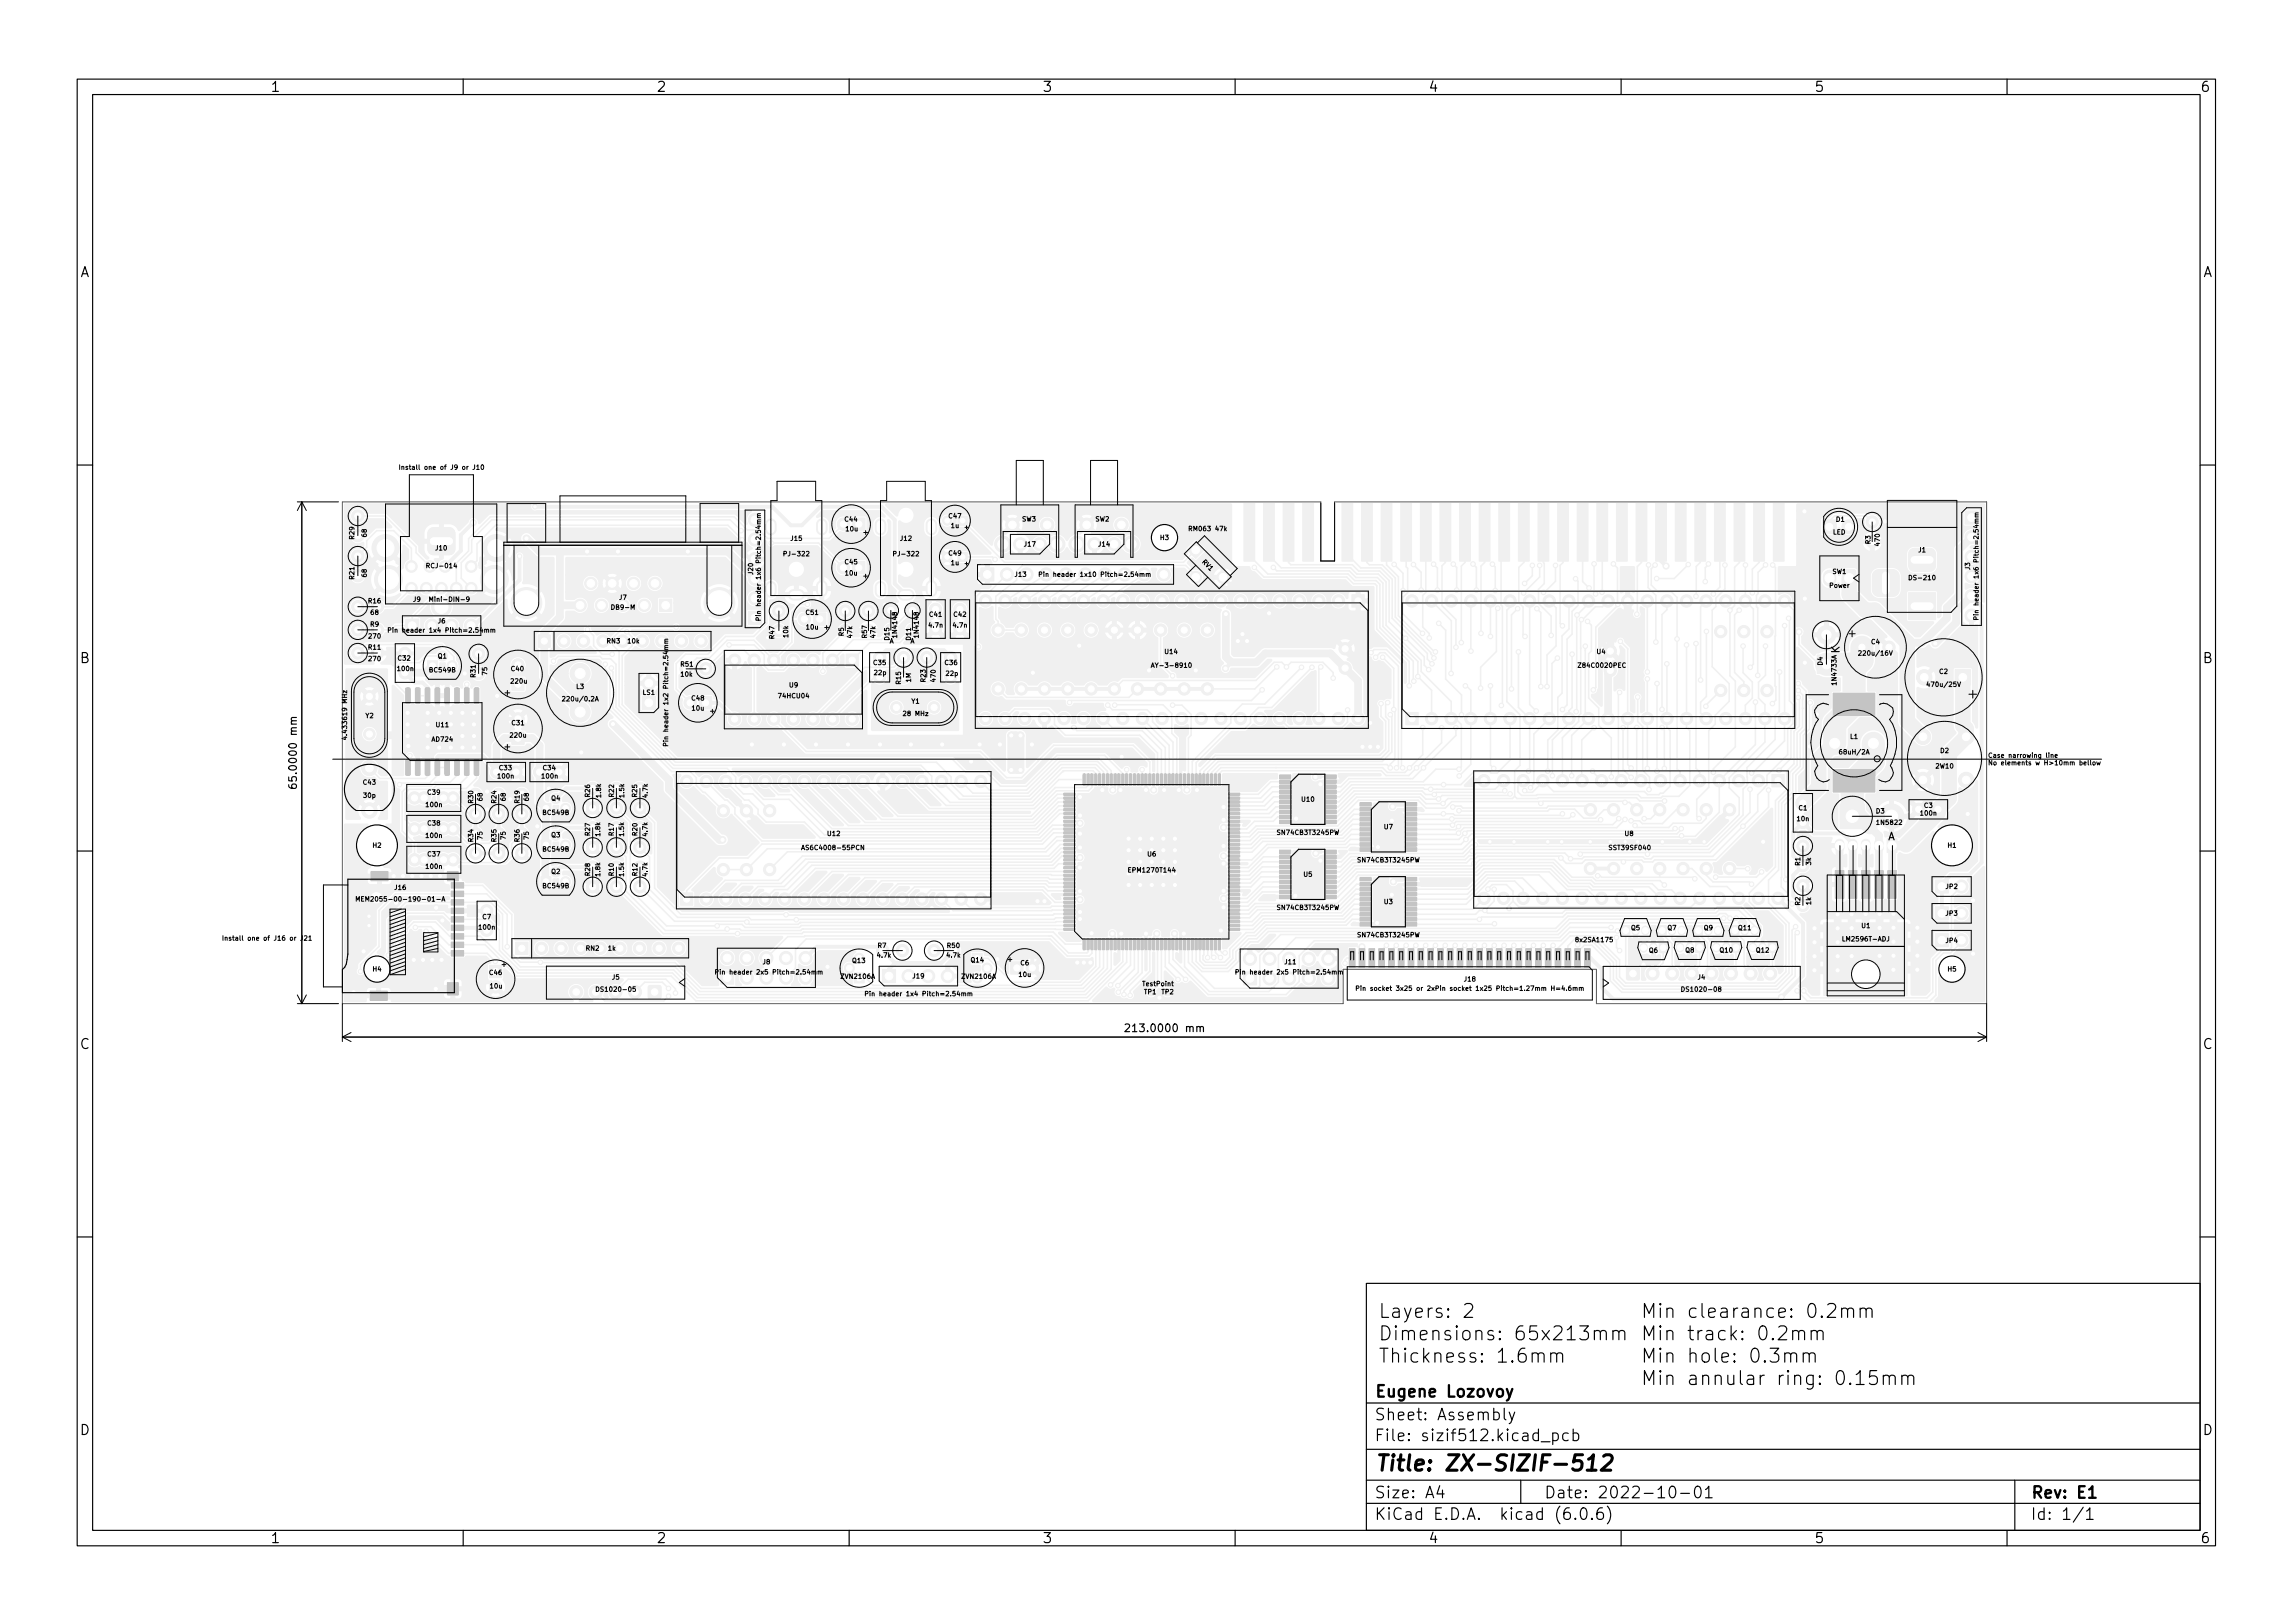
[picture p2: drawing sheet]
<svg xmlns="http://www.w3.org/2000/svg" width="297mm" height="210mm" viewBox="0 0 297 210" stroke-linecap="round" stroke-linejoin="round" font-family="sans-serif">
<defs><g id="words">
<text font-size="2.8" x="178" y="190.6">Title: ZX-SIZIF-512</text>
<g font-size="2.5">
<text x="178.5" y="170.8">Layers: 2</text>
<text x="178.5" y="173.6">Dimensions: 65x213mm</text>
<text x="212.5" y="170.8">Min clearance: 0.2mm</text>
<text x="212.5" y="173.6">Min track: 0.2mm</text>
<text x="178.5" y="176.5">Thickness: 1.6mm</text>
<text x="212.5" y="176.5">Min hole: 0.3mm</text>
<text x="212.5" y="179.4">Min annular ring: 0.15mm</text>
</g>
<g font-size="2.1">
<text x="178" y="184">Sheet: Assembly</text>
<text x="178" y="181">Eugene Lozovoy</text>
<text x="178" y="186.7">File: sizif512.kicad_pcb</text>
<text x="178" y="196.9">KiCad E.D.A. kicad (6.0.6)</text>
<text x="178" y="194.1">Size: A4</text>
<text x="200" y="194.1">Date: 2022-10-01</text>
<text x="263" y="194.1">Rev: E1</text>
<text x="263" y="196.9">Id: 1/1</text>
</g>
<g font-size="1.8">
<text x="35" y="11.9">1</text>
<text x="85" y="11.9">2</text>
<text x="135" y="11.9">3</text>
<text x="185" y="11.9">4</text>
<text x="235" y="11.9">5</text>
<text x="285" y="11.9">6</text>
<text x="10.3" y="35.9">A</text>
<text x="285.3" y="35.9">A</text>
<text x="10.3" y="85.9">B</text>
<text x="285.3" y="85.9">B</text>
<text x="10.3" y="135.9">C</text>
<text x="285.3" y="135.9">C</text>
<text x="10.3" y="185.9">D</text>
<text x="285.3" y="185.9">D</text>
<text x="35" y="199.9">1</text>
<text x="85" y="199.9">2</text>
<text x="135" y="199.9">3</text>
<text x="185" y="199.9">4</text>
<text x="235" y="199.9">5</text>
<text x="285" y="199.9">6</text>
</g>
<g font-size="1.4">
<text x="238.3" y="84.7" transform="rotate(-90 238.3 84.7)">K</text>
<text x="38.4" y="101.5" transform="rotate(-90 38.4 101.5)">65.0000 mm</text>
<text x="244.5" y="108.8">A</text>
<text x="146.5" y="133.7">213.0000 mm</text>
</g>
<g font-size=".8">
<text x="52.7" y="60.8">Install one of J9 or J10</text>
<text x="45.9" y="69.8" transform="rotate(-90 45.9 69.8)">R29</text>
<text x="47.5" y="69.5" transform="rotate(-90 47.5 69.5)">68</text>
<text x="56.5" y="71.3">J10</text>
<text x="102.5" y="70.1">J15</text>
<text x="109.5" y="67.6">C44</text>
<text x="109.6" y="68.8">10u</text>
<text x="116.7" y="70.1">J12</text>
<text x="122.9" y="67.1">C47</text>
<text x="122.9" y="72">C49</text>
<text x="123.2" y="68.4">1u</text>
<text x="132.4" y="67.5">SW3</text>
<text x="132.7" y="70.8">J17</text>
<text x="141.9" y="67.5">SW2</text>
<text x="142.3" y="70.8">J14</text>
<text x="150.3" y="69.9">H3</text>
<text x="154.3" y="68.8">RM063 47k</text>
<text x="237.4" y="69.2">LED</text>
<text x="237.9" y="67.6">D1</text>
<text x="242.3" y="70.5" transform="rotate(-90 242.3 70.5)">R3</text>
<text x="243.5" y="70.7" transform="rotate(-90 243.5 70.7)">470</text>
<text x="248.5" y="71.5">J1</text>
<text x="45.9" y="75" transform="rotate(-90 45.9 75)">R21</text>
<text x="47.5" y="74.7" transform="rotate(-90 47.5 74.7)">68</text>
<text x="53.5" y="77.9">J9</text>
<text x="55.5" y="73.6">RCJ-014</text>
<text x="56.1" y="77.9">Mini-DIN-9</text>
<text x="80.2" y="77.7">J7</text>
<text x="97.6" y="74.4" transform="rotate(-90 97.6 74.4)">J20</text>
<text x="101.8" y="72.1">PJ-322</text>
<text x="109.5" y="73.1">C45</text>
<text x="109.5" y="74.5">10u</text>
<text x="116" y="72.1">PJ-322</text>
<text x="123.2" y="73.2">1u</text>
<text x="131.5" y="74.7">J13</text>
<text x="135.7" y="74.7">Pin header 1x10 Pitch=2.54mm</text>
<text x="155.7" y="72.9" transform="rotate(45 155.7 72.9)">RV1</text>
<text x="237" y="76.1">Power</text>
<text x="237.4" y="74.3">SW1</text>
<text x="247.6" y="75.1">DS-210</text>
<text x="255.2" y="73.8" transform="rotate(-90 255.2 73.8)">J3</text>
<text x="47.8" y="78.2">R16</text>
<text x="47.8" y="82.7">270</text>
<text x="48" y="81.2">R9</text>
<text x="48.1" y="79.6">68</text>
<text x="51.3" y="81.9">Pin header 1x4 Pitch=2.54mm</text>
<text x="56.7" y="80.7">J6</text>
<text x="78.6" y="83.3">RN3</text>
<text x="79.4" y="79">DB9-M</text>
<text x="81.4" y="83.3">10k</text>
<text x="98.5" y="79.3" transform="rotate(-90 98.5 79.3)">Pin header 1x6 Pitch=2.54mm</text>
<text x="100.3" y="82.7" transform="rotate(-90 100.3 82.7)">R47</text>
<text x="102.1" y="82.5" transform="rotate(-90 102.1 82.5)">10k</text>
<text x="104.4" y="79.6">C51</text>
<text x="104.5" y="81.5">10u</text>
<text x="109.3" y="82.4" transform="rotate(-90 109.3 82.4)">R5</text>
<text x="110.4" y="82.6" transform="rotate(-90 110.4 82.6)">47k</text>
<text x="112.3" y="82.6" transform="rotate(-90 112.3 82.6)">R57</text>
<text x="113.4" y="82.6" transform="rotate(-90 113.4 82.6)">47k</text>
<text x="115.2" y="83.3">A</text>
<text x="115.2" y="82.9" transform="rotate(-90 115.2 82.9)">D15</text>
<text x="116.2" y="82.4" transform="rotate(-90 116.2 82.4)">1N4148</text>
<text x="117.9" y="83.3">A</text>
<text x="118" y="82.9" transform="rotate(-90 118 82.9)">D11</text>
<text x="119" y="82.4" transform="rotate(-90 119 82.4)">1N4148</text>
<text x="120.4" y="81.3">4.7n</text>
<text x="120.4" y="79.9">C41</text>
<text x="123.5" y="81.3">4.7n</text>
<text x="123.6" y="79.9">C42</text>
<text x="242.4" y="83.4">C4</text>
<text x="256.3" y="79.2" transform="rotate(-90 256.3 79.2)">Pin header 1x6 Pitch=2.54mm</text>
<text x="47.8" y="84.2">R11</text>
<text x="47.8" y="85.6">270</text>
<text x="51.5" y="86.9">100n</text>
<text x="51.6" y="85.6">C32</text>
<text x="55.7" y="87.1">BC549B</text>
<text x="56.7" y="85.3">Q1</text>
<text x="61.6" y="87.7" transform="rotate(-90 61.6 87.7)">R31</text>
<text x="63.1" y="87.4" transform="rotate(-90 63.1 87.4)">75</text>
<text x="66.2" y="88.5">220u</text>
<text x="66.3" y="86.9">C40</text>
<text x="74.7" y="89.2">L3</text>
<text x="88.2" y="86.3">R51</text>
<text x="88.2" y="87.6">10k</text>
<text x="102.3" y="89">U9</text>
<text x="113.2" y="86.1">C35</text>
<text x="113.3" y="87.4">22p</text>
<text x="116.7" y="88.6" transform="rotate(-90 116.7 88.6)">R15</text>
<text x="118" y="88.4" transform="rotate(-90 118 88.4)">1M</text>
<text x="119.9" y="88.3" transform="rotate(-90 119.9 88.3)">R23</text>
<text x="121.2" y="88.3" transform="rotate(-90 121.2 88.3)">470</text>
<text x="122.4" y="86.1">C36</text>
<text x="122.6" y="87.5">22p</text>
<text x="149.7" y="86.5">AY-3-8910</text>
<text x="150.9" y="84.7">U14</text>
<text x="204.8" y="86.5">Z84C0020PEC</text>
<text x="206.9" y="84.7">U4</text>
<text x="236.1" y="86.2" transform="rotate(-90 236.1 86.2)">D4</text>
<text x="237.9" y="88.6" transform="rotate(-90 237.9 88.6)">1N4733A</text>
<text x="241.1" y="84.9">220u/16V</text>
<text x="250" y="89">470u/25V</text>
<text x="251.2" y="87.3">C2</text>
<text x="44.9" y="95.4" transform="rotate(-90 44.9 95.4)">4.433619 MHz</text>
<text x="47.4" y="93">Y2</text>
<text x="56.5" y="94.2">U11</text>
<text x="66.1" y="95.5">220u</text>
<text x="66.3" y="93.9">C31</text>
<text x="73.2" y="90.8">220u/0.2A</text>
<text x="83.3" y="90">LS1</text>
<text x="86.6" y="95.6" transform="rotate(-90 86.6 95.6)">Pin header 1x2 Pitch=2.54mm</text>
<text x="89.6" y="90.7">C48</text>
<text x="89.7" y="92">10u</text>
<text x="101" y="90.4">74HCU04</text>
<text x="117.2" y="92.7">28 MHz</text>
<text x="118.1" y="91.1">Y1</text>
<text x="239.7" y="95.7">L1</text>
<text x="47.1" y="101.6">C43</text>
<text x="56" y="96.1">AD724</text>
<text x="64.5" y="100.8">100n</text>
<text x="64.7" y="99.8">C33</text>
<text x="70.2" y="100.8">100n</text>
<text x="70.4" y="99.8">C34</text>
<text x="238.5" y="97.7">68uH/2A</text>
<text x="250.8" y="99.5">2W10</text>
<text x="251.4" y="97.5">D2</text>
<text x="257.5" y="98.2">Case narrowing line</text>
<text x="257.5" y="99.1">No elements w H&gt;10mm bellow</text>
<text x="47.1" y="103.3">30p</text>
<text x="55.2" y="104.5">100n</text>
<text x="55.4" y="102.9">C39</text>
<text x="55.4" y="106.9">C38</text>
<text x="61.3" y="104" transform="rotate(-90 61.3 104)">R30</text>
<text x="62.5" y="103.7" transform="rotate(-90 62.5 103.7)">68</text>
<text x="64.3" y="104" transform="rotate(-90 64.3 104)">R24</text>
<text x="65.5" y="103.7" transform="rotate(-90 65.5 103.7)">68</text>
<text x="67.3" y="104" transform="rotate(-90 67.3 104)">R19</text>
<text x="68.5" y="103.7" transform="rotate(-90 68.5 103.7)">68</text>
<text x="70.4" y="105.6">BC549B</text>
<text x="71.4" y="103.7">Q4</text>
<text x="76.4" y="103.2" transform="rotate(-90 76.4 103.2)">R26</text>
<text x="77.8" y="103.3" transform="rotate(-90 77.8 103.3)">1.8k</text>
<text x="79.5" y="103.2" transform="rotate(-90 79.5 103.2)">R22</text>
<text x="80.8" y="103.3" transform="rotate(-90 80.8 103.3)">1.5k</text>
<text x="82.5" y="103.2" transform="rotate(-90 82.5 103.2)">R25</text>
<text x="83.9" y="103.3" transform="rotate(-90 83.9 103.3)">4.7k</text>
<text x="168.7" y="103.8">U10</text>
<text x="179.3" y="107.4">U7</text>
<text x="232.8" y="106.4">10n</text>
<text x="233" y="105">C1</text>
<text x="243" y="105.4">D3</text>
<text x="243.3" y="106.8">1N5822</text>
<text x="248.8" y="105.6">100n</text>
<text x="249.3" y="104.6">C3</text>
<text x="48.3" y="109.8">H2</text>
<text x="55.2" y="108.5">100n</text>
<text x="55.2" y="112.5">100n</text>
<text x="55.4" y="110.9">C37</text>
<text x="61.3" y="109" transform="rotate(-90 61.3 109)">R34</text>
<text x="62.5" y="108.7" transform="rotate(-90 62.5 108.7)">75</text>
<text x="64.3" y="109" transform="rotate(-90 64.3 109)">R35</text>
<text x="65.5" y="108.7" transform="rotate(-90 65.5 108.7)">75</text>
<text x="67.3" y="109" transform="rotate(-90 67.3 109)">R36</text>
<text x="68.5" y="108.7" transform="rotate(-90 68.5 108.7)">75</text>
<text x="70.4" y="110.3">BC549B</text>
<text x="71.4" y="113.2">Q2</text>
<text x="71.4" y="108.5">Q3</text>
<text x="76.4" y="113.4" transform="rotate(-90 76.4 113.4)">R28</text>
<text x="76.4" y="108.2" transform="rotate(-90 76.4 108.2)">R27</text>
<text x="77.7" y="113.5" transform="rotate(-90 77.7 113.5)">1.8k</text>
<text x="77.7" y="108.3" transform="rotate(-90 77.7 108.3)">1.8k</text>
<text x="79.5" y="113.4" transform="rotate(-90 79.5 113.4)">R10</text>
<text x="79.5" y="108.2" transform="rotate(-90 79.5 108.2)">R17</text>
<text x="80.8" y="113.5" transform="rotate(-90 80.8 113.5)">1.5k</text>
<text x="80.8" y="108.3" transform="rotate(-90 80.8 108.3)">1.5k</text>
<text x="82.6" y="113.4" transform="rotate(-90 82.6 113.4)">R12</text>
<text x="82.6" y="108.2" transform="rotate(-90 82.6 108.2)">R20</text>
<text x="83.9" y="113.5" transform="rotate(-90 83.9 113.5)">4.7k</text>
<text x="83.9" y="108.3" transform="rotate(-90 83.9 108.3)">4.7k</text>
<text x="104.4" y="110.1">AS6C4008-55PCN</text>
<text x="107.2" y="108.3">U12</text>
<text x="146.4" y="113">EPM1270T144</text>
<text x="148.7" y="110.9">U6</text>
<text x="165.7" y="108.1">SN74CB3T3245PW</text>
<text x="168.9" y="113.6">U5</text>
<text x="176.1" y="111.7">SN74CB3T3245PW</text>
<text x="208.6" y="110.1">SST39SF040</text>
<text x="210.5" y="108.3">U8</text>
<text x="233.2" y="112.1" transform="rotate(-90 233.2 112.1)">R1</text>
<text x="234.6" y="112.1" transform="rotate(-90 234.6 112.1)">3k</text>
<text x="252.3" y="109.8">H1</text>
<text x="47.5" y="116.8">MEM2055-00-190-01-A</text>
<text x="51.2" y="115.3">J16</text>
<text x="62.5" y="119.1">C7</text>
<text x="70.4" y="115.1">BC549B</text>
<text x="165.7" y="117.9">SN74CB3T3245PW</text>
<text x="179.3" y="117.1">U3</text>
<text x="233.2" y="117.3" transform="rotate(-90 233.2 117.3)">R2</text>
<text x="234.6" y="117.2" transform="rotate(-90 234.6 117.2)">1k</text>
<text x="252.1" y="118.6">JP3</text>
<text x="252.1" y="115.1">JP2</text>
<text x="29.9" y="121.8">Install one of J16 or J21</text>
<text x="48.3" y="125.8">H4</text>
<text x="62.1" y="120.4">100n</text>
<text x="75.9" y="123.1">RN2</text>
<text x="78.8" y="123.1">1k</text>
<text x="98.8" y="124.9">J8</text>
<text x="110.5" y="124.7">Q13</text>
<text x="113.7" y="124">4.7k</text>
<text x="113.7" y="122.8">R7</text>
<text x="122.7" y="124">4.7k</text>
<text x="122.7" y="122.8">R50</text>
<text x="125.8" y="124.7">Q14</text>
<text x="132.2" y="125">C6</text>
<text x="166.5" y="124.9">J11</text>
<text x="176.1" y="121.4">SN74CB3T3245PW</text>
<text x="204.3" y="122">8x2SA1175</text>
<text x="211.3" y="120.5">Q5</text>
<text x="213.6" y="123.4">Q6</text>
<text x="216" y="120.5">Q7</text>
<text x="218.3" y="123.4">Q8</text>
<text x="220.7" y="120.5">Q9</text>
<text x="222.8" y="123.4">Q10</text>
<text x="225.2" y="120.5">Q11</text>
<text x="227.5" y="123.4">Q12</text>
<text x="238.9" y="121.9">LM2596T-ADJ</text>
<text x="241.2" y="120.2">U1</text>
<text x="252.1" y="122.1">JP4</text>
<text x="252.3" y="125.8">H5</text>
<text x="63.4" y="126.3">C46</text>
<text x="63.5" y="128">10u</text>
<text x="77.7" y="128.5">DS1020-05</text>
<text x="79.3" y="126.9">J5</text>
<text x="93.7" y="126.2">Pin header 2x5 Pitch=2.54mm</text>
<text x="109" y="126.8">ZVN2106A</text>
<text x="113.1" y="129">Pin header 1x4 Pitch=2.54mm</text>
<text x="118.3" y="126.7">J19</text>
<text x="124.7" y="126.8">ZVN2106A</text>
<text x="132" y="126.5">10u</text>
<text x="148.1" y="127.7">TestPoint</text>
<text x="148.2" y="128.8">TP1</text>
<text x="150.5" y="128.8">TP2</text>
<text x="161.1" y="126.2">Pin header 2x5 Pitch=2.54mm</text>
<text x="178.1" y="128.3">Pin socket 3x25 or 2xPin socket 1x25 Pitch=1.27mm H=4.6mm</text>
<text x="189.7" y="127.1">J18</text>
<text x="218.3" y="128.5">DS1020-08</text>
<text x="219.9" y="126.9">J4</text>
</g>
</g></defs>
<g fill="#f0f0f0" stroke="#f0f0f0" stroke-width=".13">
<path d="M238.8 73.9l.1-.1 1.4 .1 .1 .1v1.7l-.1 .2-.1 .1-1.4-.1-.1-.2v-1.7z"/>
<path d="M84 127.7h.2h1.4l.1 .2-.1 1.4-.2 .1-1.4-.1v-.2z"/>
<path d="M210.8 125.3h.1h1.4l.1 .2-.1 1.4-.2 .1-1.3-.1-.1-.2z"/>
<path d="M175.1 77h1.6v1.6h-1.6z"/>
<path d="M247.2 76.8h3.5v3.5h-3.5z"/>
<path d="M247.4 71.3l.3-.2 .3-.1h2l.5 .2 .2 .3v.3v1.5l-.1 .4-.3 .3h-.3h-2l-.5-.1-.2-.3-.1-.3v-1.5z"/>
<path d="M242.8 74l.5-.2h1.9a.88 .88 0 0 1 .8 .9v1.7a.88 .88 0 0 1-.8 .9h-1.8a.88 .88 0 0 1-.9-.9v-1.9z"/>
<path d="M88.1 115.7h1.6v1.6h-1.6z"/>
<path d="M85.4 77.6h1.6v1.6h-1.6z"/>
<path d="M161.1 65.1h1.4v7.6h-1.4z"/>
<path d="M163.7 65.1h1.4v7.6h-1.4z"/>
<path d="M166.2 65.1h1.4v7.6h-1.4z"/>
<path d="M168.8 65.1h1.4v7.6h-1.4z"/>
<path d="M173.8 65.1h1.4v7.6h-1.4z"/>
<path d="M176.4 65.1h1.4v7.6h-1.4z"/>
<path d="M178.9 65.1h1.4v7.6h-1.4z"/>
<path d="M181.5 65.1h1.4v7.6h-1.4z"/>
<path d="M184 65.1h1.4v7.6h-1.4z"/>
<path d="M186.5 65.1h1.4v7.6h-1.4z"/>
<path d="M189.1 65.1h1.4v7.6h-1.4z"/>
<path d="M191.6 65.1h1.4v7.6h-1.4z"/>
<path d="M194.2 65.1h1.4v7.6h-1.4z"/>
<path d="M196.7 65.1h1.4v7.6h-1.4z"/>
<path d="M199.2 65.1h1.4v7.6h-1.4z"/>
<path d="M201.8 65.1h1.4v7.6h-1.4z"/>
<path d="M204.3 65.1h1.4v7.6h-1.4z"/>
<path d="M206.9 65.1h1.4v7.6h-1.4z"/>
<path d="M209.4 65.1h1.4v7.6h-1.4z"/>
<path d="M211.9 65.1h1.4v7.6h-1.4z"/>
<path d="M214.5 65.1h1.4v7.6h-1.4z"/>
<path d="M217 65.1h1.4v7.6h-1.4z"/>
<path d="M219.6 65.1h1.4v7.6h-1.4z"/>
<path d="M222.1 65.1h1.4v7.6h-1.4z"/>
<path d="M224.6 65.1h1.4v7.6h-1.4z"/>
<path d="M227.2 65.1h1.4v7.6h-1.4z"/>
<path d="M229.7 65.1h1.4v7.6h-1.4z"/>
<path d="M236.1 67.3h1.8v1.8h-1.8z"/>
<path d="M110.5 67.1h1.6v1.6h-1.6z"/>
<path d="M58.5 123.1h1.6v.7h-1.6z"/>
<path d="M58.5 122h1.6v.7h-1.6z"/>
<path d="M58.5 120.9h1.6v.7h-1.6z"/>
<path d="M58.5 119.8h1.6v.7h-1.6z"/>
<path d="M58.5 118.7h1.6v.7h-1.6z"/>
<path d="M58.5 117.6h1.6v.7h-1.6z"/>
<path d="M58.5 116.5h1.6v.7h-1.6z"/>
<path d="M58.5 115.4h1.6v.7h-1.6z"/>
<path d="M58.5 114.3h1.6v.7h-1.6z"/>
<path d="M58 112.9h1.4v1.2h-1.4z"/>
<path d="M48.1 112.9h2.2v1.2h-2.2z"/>
<path d="M48 128.4h2.2v1.2h-2.2z"/>
<path d="M58 127.3h1.4v1.6h-1.4z"/>
<path d="M55.6 68.6l.3-.2h.3h2l.4 .1 .3 .3v.3v2l-.1 .5-.3 .2-.3 .1h-2l-.5-.2-.2-.3-.1-.3v-2z"/>
<path d="M110.5 72.7h1.5v1.6h-1.5z"/>
<path d="M254.6 66.2h1.7v1.7h-1.7z"/>
<path d="M238.4 104.1h3.2v3.2h-3.2z"/>
<path d="M253.3 86.7h2v2h-2z"/>
<path d="M244.5 108.6h1.2v1.8h-1.2z"/>
<path d="M244.6 112.8h1.1v3.6h-1.1z"/>
<path d="M242.8 112.8h1.2v3.6h-1.2z"/>
<path d="M236.2 119.5h10.8v9.4h-10.8z"/>
<path d="M241.2 112.8h1.1v3.6h-1.1z"/>
<path d="M239.5 112.8h1.1v3.6h-1.1z"/>
<path d="M237.8 112.8h1v3.6h-1z"/>
<path d="M52.6 98.4h.4l.1 .1v1.8v.1l-.4 .1-.1-.1z"/>
<path d="M53.9 98.4h.4l.1 .1v1.8l-.1 .1-.3 .1-.2-.1z"/>
<path d="M55.1 98.4h.4l.2 .1v1.8l-.1 .1-.4 .1-.1-.1z"/>
<path d="M56.4 98.4h.4l.1 .1 .1 1.8-.1 .1-.4 .1-.1-.1z"/>
<path d="M57.7 98.4h.4l.1 .1v1.8l-.1 .1-.3 .1-.2-.1z"/>
<path d="M58.9 98.4h.4l.2 .1v1.8l-.1 .1-.4 .1-.1-.1z"/>
<path d="M60.2 98.4h.4l.2 .1v1.8l-.1 .1-.4 .1-.1-.1z"/>
<path d="M61.5 98.4h.4l.1 .1v1.8l-.1 .1-.3 .1-.2-.1z"/>
<path d="M61.5 89.1h.4l.1 .1v1.8l-.1 .1-.3 .1-.2-.1z"/>
<path d="M60.2 89.1h.4l.2 .1v1.8l-.1 .1-.4 .1-.1-.1z"/>
<path d="M58.9 89.1h.4l.2 .1v1.8l-.1 .1-.4 .1-.1-.1z"/>
<path d="M57.7 89.1h.4l.1 .1v1.8l-.1 .1-.3 .1-.2-.1z"/>
<path d="M56.4 89.1h.4l.1 .1 .1 1.8-.1 .1-.4 .1-.1-.1z"/>
<path d="M55.1 89.1h.4l.2 .1v1.8l-.1 .1-.4 .1-.1-.1z"/>
<path d="M53.9 89.1h.4l.1 .1v1.8l-.1 .1-.3 .1-.2-.1z"/>
<path d="M52.6 89.1h.4l.1 .1v1.8v.1l-.4 .1-.1-.1z"/>
<path d="M97 79.2h1.7v1.7h-1.7z"/>
<path d="M205.3 122.9h.7v2.4h-.7z"/>
<path d="M204 122.9h.7v2.4h-.7z"/>
<path d="M202.7 122.9h.8v2.4h-.8z"/>
<path d="M201.5 122.9h.7v2.4h-.7z"/>
<path d="M200.2 122.9h.7v2.4h-.7z"/>
<path d="M198.9 122.9h.8v2.4h-.8z"/>
<path d="M197.7 122.9h.7v2.4h-.7z"/>
<path d="M196.4 122.9h.7v2.4h-.7z"/>
<path d="M195.1 122.9h.7v2.4h-.7z"/>
<path d="M193.8 122.9h.8v2.4h-.8z"/>
<path d="M192.6 122.9h.7v2.4h-.7z"/>
<path d="M191.3 122.9h.7v2.4h-.7z"/>
<path d="M190 122.9h.8v2.4h-.8z"/>
<path d="M188.8 122.9h.7v2.4h-.7z"/>
<path d="M187.5 122.9h.7v2.4h-.7z"/>
<path d="M186.2 122.9h.8v2.4h-.8z"/>
<path d="M185 122.9h.7v2.4h-.7z"/>
<path d="M183.7 122.9h.7v2.4h-.7z"/>
<path d="M182.4 122.9h.7v2.4h-.7z"/>
<path d="M181.1 122.9h.8v2.4h-.8z"/>
<path d="M179.9 122.9h.7v2.4h-.7z"/>
<path d="M178.6 122.9h.7v2.4h-.7z"/>
<path d="M177.3 122.9h.8v2.4h-.8z"/>
<path d="M176.1 122.9h.7v2.4h-.7z"/>
<path d="M174.8 122.9h.7v2.4h-.7z"/>
<path d="M250.7 114h1.7v1.7h-1.7z"/>
<path d="M250.7 120.9h1.7v1.7h-1.7z"/>
<path d="M250.7 117.5h1.7v1.7h-1.7z"/>
<path d="M140.3 121.6h.3v1.4h-.1h-.2z"/>
<path d="M140.8 121.6h.3v1.4h-.1h-.2z"/>
<path d="M141.3 121.6h.3v1.4h-.1h-.2z"/>
<path d="M141.8 121.6h.3v1.4h-.1h-.2z"/>
<path d="M142.3 121.6h.3v1.4h-.1h-.2z"/>
<path d="M142.8 121.6h.3v1.4h-.1h-.2z"/>
<path d="M143.3 121.6h.3v1.4h-.1h-.2z"/>
<path d="M143.8 121.6h.3v1.4h-.1h-.2z"/>
<path d="M144.3 121.6h.3v1.4h-.1h-.2z"/>
<path d="M144.8 121.6h.3v1.4h-.1h-.2z"/>
<path d="M145.3 121.6h.3v1.4h-.1h-.2z"/>
<path d="M145.8 121.6h.3v1.4h-.1h-.2z"/>
<path d="M146.3 121.6h.3v1.4h-.1h-.2z"/>
<path d="M146.8 121.6h.3v1.4h-.1h-.2z"/>
<path d="M147.3 121.6h.3v1.4h-.1h-.2z"/>
<path d="M147.8 121.6h.3v1.4h-.1h-.2z"/>
<path d="M148.3 121.6h.3v1.4h-.1h-.2z"/>
<path d="M148.8 121.6h.3v1.4h-.1h-.2z"/>
<path d="M149.3 121.6h.3v1.4h-.1h-.2z"/>
<path d="M149.8 121.6h.3v1.4h-.1h-.2z"/>
<path d="M150.3 121.6h.3v1.4h-.1h-.2z"/>
<path d="M150.8 121.6h.3v1.4h-.1h-.2z"/>
<path d="M151.3 121.6h.3v1.4h-.1h-.2z"/>
<path d="M151.8 121.6h.3v1.4h-.1h-.2z"/>
<path d="M152.3 121.6h.3v1.4h-.1h-.2z"/>
<path d="M152.8 121.6h.3v1.4h-.1h-.2z"/>
<path d="M153.3 121.6h.3v1.4h-.1h-.2z"/>
<path d="M153.8 121.6h.3v1.4h-.1h-.2z"/>
<path d="M154.3 121.6h.3v1.4h-.1h-.2z"/>
<path d="M154.8 121.6h.3v1.4h-.1h-.2z"/>
<path d="M155.3 121.6h.3v1.4h-.1h-.2z"/>
<path d="M155.8 121.6h.3v1.4h-.1h-.2z"/>
<path d="M156.3 121.6h.3v1.4h-.1h-.2z"/>
<path d="M156.8 121.6h.3v1.4h-.1h-.2z"/>
<path d="M157.3 121.6h.3v1.4h-.1h-.2z"/>
<path d="M157.8 121.6h.3v1.4h-.1h-.2z"/>
<path d="M159.1 120.3l1.4-.1 .1 .3h-.1h-1.3z"/>
<path d="M159.1 119.8l1.4-.1 .1 .3h-.1h-1.3z"/>
<path d="M159.1 119.3l1.4-.1 .1 .3h-.1h-1.3z"/>
<path d="M159.1 118.8l1.4-.1 .1 .3h-.1h-1.3z"/>
<path d="M159.1 118.3l1.4-.1 .1 .3h-.1h-1.3z"/>
<path d="M159.1 117.8l1.4-.1 .1 .3h-.1h-1.3z"/>
<path d="M159.1 117.3l1.4-.1 .1 .3h-.1h-1.3z"/>
<path d="M159.1 116.8l1.4-.1 .1 .3h-.1h-1.3z"/>
<path d="M159.1 116.3l1.4-.1 .1 .3h-.1h-1.3z"/>
<path d="M159.1 115.8l1.4-.1 .1 .3h-.1h-1.3z"/>
<path d="M159.1 115.3l1.4-.1 .1 .3h-.1h-1.3z"/>
<path d="M159.1 114.8l1.4-.1 .1 .3h-.1h-1.3z"/>
<path d="M159.1 114.3l1.4-.1 .1 .3h-.1h-1.3z"/>
<path d="M159.1 113.8l1.4-.1 .1 .3h-.1h-1.3z"/>
<path d="M159.1 113.3l1.4-.1 .1 .3h-.1h-1.3z"/>
<path d="M159.1 112.8l1.4-.1 .1 .3h-.1h-1.3z"/>
<path d="M159.1 112.3l1.4-.1 .1 .3h-.1h-1.3z"/>
<path d="M159.1 111.8l1.4-.1 .1 .3h-.1h-1.3z"/>
<path d="M159.1 111.3l1.4-.1 .1 .3h-.1h-1.3z"/>
<path d="M159.1 110.8l1.4-.1 .1 .3h-.1h-1.3z"/>
<path d="M159.1 110.3l1.4-.1 .1 .3h-.1h-1.3z"/>
<path d="M159.1 109.8l1.4-.1 .1 .3h-.1h-1.3z"/>
<path d="M159.1 109.3l1.4-.1 .1 .3h-.1h-1.3z"/>
<path d="M159.1 108.8l1.4-.1 .1 .3h-.1h-1.3z"/>
<path d="M159.1 108.3l1.4-.1 .1 .3h-.1h-1.3z"/>
<path d="M159.1 107.8l1.4-.1 .1 .3h-.1h-1.3z"/>
<path d="M159.1 107.3l1.4-.1 .1 .3h-.1h-1.3z"/>
<path d="M159.1 106.8l1.4-.1 .1 .3h-.1h-1.3z"/>
<path d="M159.1 106.3l1.4-.1 .1 .3h-.1h-1.3z"/>
<path d="M159.1 105.8l1.4-.1 .1 .3h-.1h-1.3z"/>
<path d="M159.1 105.3l1.4-.1 .1 .3h-.1h-1.3z"/>
<path d="M159.1 104.8l1.4-.1 .1 .3h-.1h-1.3z"/>
<path d="M159.1 104.3l1.4-.1 .1 .3h-.1h-1.3z"/>
<path d="M159.1 103.8l1.4-.1 .1 .3h-.1h-1.3z"/>
<path d="M159.1 103.3l1.4-.1 .1 .3h-.1h-1.3z"/>
<path d="M159.1 102.8l1.4-.1 .1 .3h-.1h-1.3z"/>
<path d="M157.8 100.3h.3v1.3l-.1 .1-.2-.1z"/>
<path d="M157.3 100.3h.3v1.3l-.1 .1-.2-.1z"/>
<path d="M156.8 100.3h.3v1.3l-.1 .1-.2-.1z"/>
<path d="M156.3 100.3h.3v1.3l-.1 .1-.2-.1z"/>
<path d="M155.8 100.3h.3v1.3l-.1 .1-.2-.1z"/>
<path d="M155.3 100.3h.3v1.3l-.1 .1-.2-.1z"/>
<path d="M154.8 100.3h.3v1.3l-.1 .1-.2-.1z"/>
<path d="M154.3 100.3h.3v1.3l-.1 .1-.2-.1z"/>
<path d="M153.8 100.3h.3v1.3l-.1 .1-.2-.1z"/>
<path d="M153.3 100.3h.3v1.3l-.1 .1-.2-.1z"/>
<path d="M152.8 100.3h.3v1.3l-.1 .1-.2-.1z"/>
<path d="M152.3 100.3h.3v1.3l-.1 .1-.2-.1z"/>
<path d="M151.8 100.3h.3v1.3l-.1 .1-.2-.1z"/>
<path d="M151.3 100.3h.3v1.3l-.1 .1-.2-.1z"/>
<path d="M150.8 100.3h.3v1.3l-.1 .1-.2-.1z"/>
<path d="M150.3 100.3h.3v1.3l-.1 .1-.2-.1z"/>
<path d="M149.8 100.3h.3v1.3l-.1 .1-.2-.1z"/>
<path d="M149.3 100.3h.3v1.3l-.1 .1-.2-.1z"/>
<path d="M148.8 100.3h.3v1.3l-.1 .1-.2-.1z"/>
<path d="M148.3 100.3h.3v1.3l-.1 .1-.2-.1z"/>
<path d="M147.8 100.3h.3v1.3l-.1 .1-.2-.1z"/>
<path d="M147.3 100.3h.3v1.3l-.1 .1-.2-.1z"/>
<path d="M146.8 100.3h.3v1.3l-.1 .1-.2-.1z"/>
<path d="M146.3 100.3h.3v1.3l-.1 .1-.2-.1z"/>
<path d="M145.8 100.3h.3v1.3l-.1 .1-.2-.1z"/>
<path d="M145.3 100.3h.3v1.3l-.1 .1-.2-.1z"/>
<path d="M144.8 100.3h.3v1.3l-.1 .1-.2-.1z"/>
<path d="M144.3 100.3h.3v1.3l-.1 .1-.2-.1z"/>
<path d="M143.8 100.3h.3v1.3l-.1 .1-.2-.1z"/>
<path d="M143.3 100.3h.3v1.3l-.1 .1-.2-.1z"/>
<path d="M142.8 100.3h.3v1.3l-.1 .1-.2-.1z"/>
<path d="M142.3 100.3h.3v1.3l-.1 .1-.2-.1z"/>
<path d="M141.8 100.3h.3v1.3l-.1 .1-.2-.1z"/>
<path d="M141.3 100.3h.3v1.3l-.1 .1-.2-.1z"/>
<path d="M140.8 100.3h.3v1.3l-.1 .1-.2-.1z"/>
<path d="M140.3 100.3h.3v1.3l-.1 .1-.2-.1z"/>
<path d="M137.8 102.8l1.4-.1 .1 .3h-.1h-1.3z"/>
<path d="M137.8 103.3l1.4-.1 .1 .3h-.1h-1.3z"/>
<path d="M137.8 103.8l1.4-.1 .1 .3h-.1h-1.3z"/>
<path d="M137.8 104.3l1.4-.1 .1 .3h-.1h-1.3z"/>
<path d="M137.8 104.8l1.4-.1 .1 .3h-.1h-1.3z"/>
<path d="M137.8 105.3l1.4-.1 .1 .3h-.1h-1.3z"/>
<path d="M137.8 105.8l1.4-.1 .1 .3h-.1h-1.3z"/>
<path d="M137.8 106.3l1.4-.1 .1 .3h-.1h-1.3z"/>
<path d="M137.8 106.8l1.4-.1 .1 .3h-.1h-1.3z"/>
<path d="M137.8 107.3l1.4-.1 .1 .3h-.1h-1.3z"/>
<path d="M137.8 107.8l1.4-.1 .1 .3h-.1h-1.3z"/>
<path d="M137.8 108.3l1.4-.1 .1 .3h-.1h-1.3z"/>
<path d="M137.8 108.8l1.4-.1 .1 .3h-.1h-1.3z"/>
<path d="M137.8 109.3l1.4-.1 .1 .3h-.1h-1.3z"/>
<path d="M137.8 109.8l1.4-.1 .1 .3h-.1h-1.3z"/>
<path d="M137.8 110.3l1.4-.1 .1 .3h-.1h-1.3z"/>
<path d="M137.8 110.8l1.4-.1 .1 .3h-.1h-1.3z"/>
<path d="M137.8 111.3l1.4-.1 .1 .3h-.1h-1.3z"/>
<path d="M137.8 111.8l1.4-.1 .1 .3h-.1h-1.3z"/>
<path d="M137.8 112.3l1.4-.1 .1 .3h-.1h-1.3z"/>
<path d="M137.8 112.8l1.4-.1 .1 .3h-.1h-1.3z"/>
<path d="M137.8 113.3l1.4-.1 .1 .3h-.1h-1.3z"/>
<path d="M137.8 113.8l1.4-.1 .1 .3h-.1h-1.3z"/>
<path d="M137.8 114.3l1.4-.1 .1 .3h-.1h-1.3z"/>
<path d="M137.8 114.8l1.4-.1 .1 .3h-.1h-1.3z"/>
<path d="M137.8 115.3l1.4-.1 .1 .3h-.1h-1.3z"/>
<path d="M137.8 115.8l1.4-.1 .1 .3h-.1h-1.3z"/>
<path d="M137.8 116.3l1.4-.1 .1 .3h-.1h-1.3z"/>
<path d="M137.8 116.8l1.4-.1 .1 .3h-.1h-1.3z"/>
<path d="M137.8 117.3l1.4-.1 .1 .3h-.1h-1.3z"/>
<path d="M137.8 117.8l1.4-.1 .1 .3h-.1h-1.3z"/>
<path d="M137.8 118.3l1.4-.1 .1 .3h-.1h-1.3z"/>
<path d="M137.8 118.8l1.4-.1 .1 .3h-.1h-1.3z"/>
<path d="M137.8 119.3l1.4-.1 .1 .3h-.1h-1.3z"/>
<path d="M137.8 119.8l1.4-.1 .1 .3h-.1h-1.3z"/>
<path d="M137.8 120.3l1.4-.1 .1 .3h-.1h-1.3z"/>
<path d="M176.2 104h1.4v.4h-1.4z"/>
<path d="M176.2 104.6h1.4v.5h-1.4z"/>
<path d="M176.2 105.3h1.4v.4h-1.4z"/>
<path d="M176.2 105.9h1.4v.5h-1.4z"/>
<path d="M176.2 106.6h1.4v.4h-1.4z"/>
<path d="M176.2 107.2h1.4v.5h-1.4z"/>
<path d="M176.2 107.9h1.4v.4h-1.4z"/>
<path d="M176.2 108.5h1.4v.5h-1.4z"/>
<path d="M176.2 109.2h1.4v.4h-1.4z"/>
<path d="M176.2 109.8h1.4v.5h-1.4z"/>
<path d="M182.1 109.8h1.4v.5h-1.4z"/>
<path d="M182.1 109.2h1.4v.4h-1.4z"/>
<path d="M182.1 108.5h1.4v.5h-1.4z"/>
<path d="M182.1 107.9h1.4v.4h-1.4z"/>
<path d="M182.1 107.2h1.4v.5h-1.4z"/>
<path d="M182.1 106.6h1.4v.4h-1.4z"/>
<path d="M182.1 105.9h1.4v.5h-1.4z"/>
<path d="M182.1 105.3h1.4v.4h-1.4z"/>
<path d="M182.1 104.6h1.4v.5h-1.4z"/>
<path d="M182.1 104h1.4v.4h-1.4z"/>
<path d="M165.8 110.1h1.4v.5h-1.4z"/>
<path d="M165.8 110.8h1.4v.4h-1.4z"/>
<path d="M165.8 111.4h1.4v.5h-1.4z"/>
<path d="M165.8 112.1h1.4v.4h-1.4z"/>
<path d="M165.8 112.7h1.4v.5h-1.4z"/>
<path d="M165.8 113.4h1.4v.4h-1.4z"/>
<path d="M165.8 114h1.4v.5h-1.4z"/>
<path d="M165.8 114.7h1.4v.4h-1.4z"/>
<path d="M165.8 115.3h1.4v.5h-1.4z"/>
<path d="M165.8 116h1.4v.4h-1.4z"/>
<path d="M171.7 116h1.4v.4h-1.4z"/>
<path d="M171.7 115.3h1.4v.5h-1.4z"/>
<path d="M171.7 114.7h1.4v.4h-1.4z"/>
<path d="M171.7 114h1.4v.5h-1.4z"/>
<path d="M171.7 113.4h1.4v.4h-1.4z"/>
<path d="M171.7 112.7h1.4v.5h-1.4z"/>
<path d="M171.7 112.1h1.4v.4h-1.4z"/>
<path d="M171.7 111.4h1.4v.5h-1.4z"/>
<path d="M171.7 110.8h1.4v.4h-1.4z"/>
<path d="M171.7 110.1h1.4v.5h-1.4z"/>
<path d="M165.8 100.4h1.4v.4h-1.4z"/>
<path d="M165.8 101h1.4v.5h-1.4z"/>
<path d="M165.8 101.7h1.4v.4h-1.4z"/>
<path d="M165.8 102.3h1.4v.5h-1.4z"/>
<path d="M165.8 103h1.4v.4h-1.4z"/>
<path d="M165.8 103.6h1.4v.5h-1.4z"/>
<path d="M165.8 104.3h1.4v.4h-1.4z"/>
<path d="M165.8 104.9h1.4v.5h-1.4z"/>
<path d="M165.8 105.6h1.4v.4h-1.4z"/>
<path d="M165.8 106.2h1.4v.5h-1.4z"/>
<path d="M171.7 106.2h1.4v.5h-1.4z"/>
<path d="M171.7 105.6h1.4v.4h-1.4z"/>
<path d="M171.7 104.9h1.4v.5h-1.4z"/>
<path d="M171.7 104.3h1.4v.4h-1.4z"/>
<path d="M171.7 103.6h1.4v.5h-1.4z"/>
<path d="M171.7 103h1.4v.4h-1.4z"/>
<path d="M171.7 102.3h1.4v.5h-1.4z"/>
<path d="M171.7 101.7h1.4v.4h-1.4z"/>
<path d="M171.7 101h1.4v.5h-1.4z"/>
<path d="M171.7 100.4h1.4v.4h-1.4z"/>
<path d="M176.2 113.7h1.4v.4h-1.4z"/>
<path d="M176.2 114.3h1.4v.5h-1.4z"/>
<path d="M176.2 115h1.4v.4h-1.4z"/>
<path d="M176.2 115.6h1.4v.5h-1.4z"/>
<path d="M176.2 116.3h1.4v.4h-1.4z"/>
<path d="M176.2 116.9h1.4v.5h-1.4z"/>
<path d="M176.2 117.6h1.4v.4h-1.4z"/>
<path d="M176.2 118.2h1.4v.5h-1.4z"/>
<path d="M176.2 118.9h1.4v.4h-1.4z"/>
<path d="M176.2 119.5h1.4v.5h-1.4z"/>
<path d="M182.1 119.5h1.4v.5h-1.4z"/>
<path d="M182.1 118.9h1.4v.4h-1.4z"/>
<path d="M182.1 118.2h1.4v.5h-1.4z"/>
<path d="M182.1 117.6h1.4v.4h-1.4z"/>
<path d="M182.1 116.9h1.4v.5h-1.4z"/>
<path d="M182.1 116.3h1.4v.4h-1.4z"/>
<path d="M182.1 115.6h1.4v.5h-1.4z"/>
<path d="M182.1 115h1.4v.4h-1.4z"/>
<path d="M182.1 114.3h1.4v.5h-1.4z"/>
<path d="M182.1 113.7h1.4v.4h-1.4z"/>
<path d="M83.2 90.2h1.7v1.7h-1.7z"/>
<path d="M66.3 87.8h1.6v1.6h-1.6z"/>
<path d="M93.3 125.8h1.7v1.7h-1.7z"/>
<path d="M124.1 66.8h1.2v1.2h-1.2z"/>
<path d="M240.4 83h1.6v1.6h-1.6z"/>
<path d="M229.5 100.3h1.6v1.6h-1.6z"/>
<path d="M182.1 92.3h1.6v1.6h-1.6z"/>
<path d="M161.1 125.9h1.7v1.7h-1.7z"/>
<path d="M237.5 99.7h5.4v2.9h-5.4z"/>
<path d="M237.5 89.8h5.4v2.9h-5.4z"/>
<path d="M153.8 71.2l1.1-1 1.1 1-1.1 1.1z"/>
<path d="M130.9 124.6h1.6v1.6h-1.6z"/>
<path d="M124.1 71.5h1.2v1.2h-1.2z"/>
<path d="M70.1 113.6h1.3v1.3h-1.3z"/>
<path d="M210.1 119.9h1v1.3h-1z"/>
<path d="M214.9 122.1h1.1v1.3h-1.1z"/>
<path d="M219.6 122.1h1.1v1.3h-1.1z"/>
<path d="M219.5 119.9h1.1v1.3h-1.1z"/>
<path d="M224.4 122.1h1v1.3h-1z"/>
<path d="M229.1 122.1h1v1.3h-1z"/>
<path d="M69.7 82.2h1.6v1.6h-1.6z"/>
<path d="M214.8 119.9h1v1.3h-1z"/>
<path d="M66.8 122h1.6v1.6h-1.6z"/>
<path d="M70.1 108.8h1.3v1.3h-1.3z"/>
<path d="M224.2 119.9h1.1v1.3h-1.1z"/>
<path d="M114.3 125.6h1.7v1.7h-1.7z"/>
<path d="M110.7 126h1.3v1.3h-1.3z"/>
<path d="M66.3 94.8h1.6v1.6h-1.6z"/>
<path d="M125.9 123.5h1.4v1.3h-1.4z"/>
<path d="M63.4 125h1.6v1.6h-1.6z"/>
<path d="M127.1 73.6h1.7v1.7h-1.7z"/>
<path d="M55.4 85.6h1.3v1.3h-1.3z"/>
<path d="M70.1 104.1h1.3v1.3h-1.3z"/>
<path d="M55.7 68.5l.5-.1h2h.3l.3 .2 .1 .5v2v.3l-.3 .3-.4 .2h-2l-.3-.1-.3-.2-.2-.5v-2l.1-.3z"/>
<path d="M235.4 84.9h2.4v2.4h-2.4z"/>
<path d="M90.6 90.2h1.6v1.6h-1.6z"/>
<path d="M109.6 84.7h1.6v1.6h-1.6z"/>
<path d="M114.6 78.3h1.6v1.6h-1.6z"/>
<path d="M117.4 78.3h1.6v1.6h-1.6z"/>
<path d="M52.6 80.2h1.7v1.7h-1.7z"/>
<path d="M105.4 79.4h1.6v1.6h-1.6z"/>
<circle cx="82.3" cy="128.5" r=".85"/>
<circle cx="79.7" cy="128.5" r=".85"/>
<circle cx="77.2" cy="128.5" r=".85"/>
<circle cx="74.6" cy="128.5" r=".85"/>
<circle cx="214.1" cy="126.1" r=".85"/>
<circle cx="216.6" cy="126.1" r=".85"/>
<circle cx="219.2" cy="126.1" r=".85"/>
<circle cx="221.7" cy="126.1" r=".85"/>
<circle cx="224.2" cy="126.1" r=".85"/>
<circle cx="226.8" cy="126.1" r=".85"/>
<circle cx="229.3" cy="126.1" r=".85"/>
<circle cx="173.4" cy="77.8" r=".8"/>
<circle cx="170.8" cy="77.8" r=".8"/>
<circle cx="168.3" cy="77.8" r=".8"/>
<circle cx="165.8" cy="77.8" r=".8"/>
<circle cx="163.2" cy="77.8" r=".8"/>
<circle cx="160.7" cy="77.8" r=".8"/>
<circle cx="158.1" cy="77.8" r=".8"/>
<circle cx="155.6" cy="77.8" r=".8"/>
<circle cx="153.1" cy="77.8" r=".8"/>
<circle cx="150.5" cy="77.8" r=".8"/>
<circle cx="148" cy="77.8" r=".8"/>
<circle cx="145.4" cy="77.8" r=".8"/>
<circle cx="142.9" cy="77.8" r=".8"/>
<circle cx="140.4" cy="77.8" r=".8"/>
<circle cx="137.8" cy="77.8" r=".8"/>
<circle cx="135.3" cy="77.8" r=".8"/>
<circle cx="132.7" cy="77.8" r=".8"/>
<circle cx="130.2" cy="77.8" r=".8"/>
<circle cx="127.7" cy="77.8" r=".8"/>
<circle cx="127.7" cy="93.1" r=".8"/>
<circle cx="130.2" cy="93.1" r=".8"/>
<circle cx="132.7" cy="93.1" r=".8"/>
<circle cx="135.3" cy="93.1" r=".8"/>
<circle cx="137.8" cy="93.1" r=".8"/>
<circle cx="140.4" cy="93.1" r=".8"/>
<circle cx="142.9" cy="93.1" r=".8"/>
<circle cx="145.4" cy="93.1" r=".8"/>
<circle cx="148" cy="93.1" r=".8"/>
<circle cx="150.5" cy="93.1" r=".8"/>
<circle cx="153.1" cy="93.1" r=".8"/>
<circle cx="155.6" cy="93.1" r=".8"/>
<circle cx="158.1" cy="93.1" r=".8"/>
<circle cx="160.7" cy="93.1" r=".8"/>
<circle cx="163.2" cy="93.1" r=".8"/>
<circle cx="165.8" cy="93.1" r=".8"/>
<circle cx="168.3" cy="93.1" r=".8"/>
<circle cx="170.8" cy="93.1" r=".8"/>
<circle cx="173.4" cy="93.1" r=".8"/>
<circle cx="175.9" cy="93.1" r=".8"/>
<circle cx="91.5" cy="116.5" r=".8"/>
<circle cx="94" cy="116.5" r=".8"/>
<circle cx="96.6" cy="116.5" r=".8"/>
<circle cx="99.1" cy="116.5" r=".8"/>
<circle cx="101.6" cy="116.5" r=".8"/>
<circle cx="104.2" cy="116.5" r=".8"/>
<circle cx="106.7" cy="116.5" r=".8"/>
<circle cx="109.3" cy="116.5" r=".8"/>
<circle cx="111.8" cy="116.5" r=".8"/>
<circle cx="114.3" cy="116.5" r=".8"/>
<circle cx="116.9" cy="116.5" r=".8"/>
<circle cx="119.4" cy="116.5" r=".8"/>
<circle cx="122" cy="116.5" r=".8"/>
<circle cx="124.5" cy="116.5" r=".8"/>
<circle cx="127" cy="116.5" r=".8"/>
<circle cx="127" cy="101.2" r=".8"/>
<circle cx="124.5" cy="101.2" r=".8"/>
<circle cx="122" cy="101.2" r=".8"/>
<circle cx="119.4" cy="101.2" r=".8"/>
<circle cx="116.9" cy="101.2" r=".8"/>
<circle cx="114.3" cy="101.2" r=".8"/>
<circle cx="111.8" cy="101.2" r=".8"/>
<circle cx="109.3" cy="101.2" r=".8"/>
<circle cx="106.7" cy="101.2" r=".8"/>
<circle cx="104.2" cy="101.2" r=".8"/>
<circle cx="101.6" cy="101.2" r=".8"/>
<circle cx="99.1" cy="101.2" r=".8"/>
<circle cx="96.6" cy="101.2" r=".8"/>
<circle cx="94" cy="101.2" r=".8"/>
<circle cx="91.5" cy="101.2" r=".8"/>
<circle cx="88.9" cy="101.2" r=".8"/>
<circle cx="68.2" cy="78.1" r="2"/>
<circle cx="93.2" cy="78.1" r="2"/>
<circle cx="83.5" cy="78.4" r=".8"/>
<circle cx="80.7" cy="78.4" r=".8"/>
<circle cx="77.9" cy="78.4" r=".8"/>
<circle cx="75.1" cy="78.4" r=".8"/>
<circle cx="84.8" cy="75.6" r=".8"/>
<circle cx="82.1" cy="75.6" r=".8"/>
<circle cx="79.3" cy="75.6" r=".8"/>
<circle cx="76.5" cy="75.6" r=".8"/>
<circle cx="239.5" cy="68.2" r=".9"/>
<circle cx="52.4" cy="84.6" r=".8"/>
<circle cx="52.4" cy="87.1" r=".8"/>
<circle cx="62" cy="84.7" r=".8"/>
<circle cx="62" cy="87.2" r=".8"/>
<circle cx="46.4" cy="81.6" r=".8"/>
<circle cx="48.9" cy="81.6" r=".8"/>
<circle cx="46.4" cy="72" r=".8"/>
<circle cx="46.4" cy="74.6" r=".8"/>
<circle cx="46.4" cy="66.8" r=".8"/>
<circle cx="46.4" cy="69.4" r=".8"/>
<circle cx="109.3" cy="67.9" r=".8"/>
<circle cx="144.3" cy="70.5" r=".85"/>
<circle cx="141.8" cy="70.5" r=".85"/>
<circle cx="134.7" cy="70.5" r=".85"/>
<circle cx="132.2" cy="70.5" r=".85"/>
<circle cx="146.5" cy="70.5" r="1.05"/>
<circle cx="139.5" cy="70.5" r="1.05"/>
<circle cx="140.8" cy="68" r=".87"/>
<circle cx="145.3" cy="68" r=".87"/>
<circle cx="124.3" cy="81.4" r=".8"/>
<circle cx="124.3" cy="78.9" r=".8"/>
<circle cx="75.2" cy="92.2" r="1.3"/>
<circle cx="75.2" cy="87.2" r="1.3"/>
<circle cx="72.4" cy="100" r=".8"/>
<circle cx="69.9" cy="100" r=".8"/>
<circle cx="129.9" cy="70.5" r="1.05"/>
<circle cx="136.9" cy="70.5" r="1.05"/>
<circle cx="131.2" cy="68" r=".87"/>
<circle cx="135.6" cy="68" r=".87"/>
<circle cx="46.4" cy="78.6" r=".8"/>
<circle cx="48.9" cy="78.6" r=".8"/>
<circle cx="57.2" cy="78.6" r="1.28"/>
<circle cx="64" cy="75.1" r="1.81"/>
<circle cx="50.3" cy="75.1" r="1.81"/>
<circle cx="242.5" cy="67.6" r=".8"/>
<circle cx="242.5" cy="70.2" r=".8"/>
<circle cx="79.8" cy="109.8" r=".8"/>
<circle cx="79.8" cy="107.2" r=".8"/>
<circle cx="79.9" cy="114.9" r=".8"/>
<circle cx="79.9" cy="112.3" r=".8"/>
<circle cx="82.9" cy="109.8" r=".8"/>
<circle cx="82.9" cy="107.2" r=".8"/>
<circle cx="82.9" cy="114.9" r=".8"/>
<circle cx="82.9" cy="112.3" r=".8"/>
<circle cx="251" cy="104.8" r=".8"/>
<circle cx="248.6" cy="104.8" r=".8"/>
<circle cx="109.3" cy="73.5" r=".8"/>
<circle cx="255.4" cy="69.6" r=".85"/>
<circle cx="255.4" cy="72.1" r=".85"/>
<circle cx="255.4" cy="74.7" r=".85"/>
<circle cx="255.4" cy="77.2" r=".85"/>
<circle cx="255.4" cy="79.7" r=".85"/>
<circle cx="233.5" cy="104" r=".8"/>
<circle cx="233.6" cy="106.5" r=".8"/>
<circle cx="245" cy="105.7" r="1.6"/>
<circle cx="242.7" cy="96.3" r="1.3"/>
<circle cx="237.7" cy="96.3" r="1.3"/>
<circle cx="233.5" cy="109.6" r=".8"/>
<circle cx="233.5" cy="112.1" r=".8"/>
<circle cx="233.5" cy="114.7" r=".8"/>
<circle cx="233.5" cy="117.3" r=".8"/>
<circle cx="249.3" cy="87.7" r="1"/>
<circle cx="76.8" cy="109.8" r=".8"/>
<circle cx="76.8" cy="107.2" r=".8"/>
<circle cx="76.8" cy="114.9" r=".8"/>
<circle cx="76.8" cy="112.3" r=".8"/>
<circle cx="57.4" cy="103.4" r=".8"/>
<circle cx="58.7" cy="103.4" r=".8"/>
<circle cx="53.7" cy="103.4" r=".8"/>
<circle cx="54.9" cy="103.4" r=".8"/>
<circle cx="121.2" cy="81.4" r=".8"/>
<circle cx="121.2" cy="78.9" r=".8"/>
<circle cx="241.7" cy="126.2" r="2"/>
<circle cx="82.9" cy="104.7" r=".8"/>
<circle cx="82.9" cy="102.1" r=".8"/>
<circle cx="76.8" cy="104.7" r=".8"/>
<circle cx="76.8" cy="102.1" r=".8"/>
<circle cx="67.6" cy="105.4" r=".8"/>
<circle cx="67.6" cy="102.9" r=".8"/>
<circle cx="64.6" cy="105.4" r=".8"/>
<circle cx="64.6" cy="102.9" r=".8"/>
<circle cx="61.6" cy="105.4" r=".8"/>
<circle cx="61.6" cy="102.9" r=".8"/>
<circle cx="79.9" cy="104.7" r=".8"/>
<circle cx="79.9" cy="102.1" r=".8"/>
<circle cx="97.8" cy="77.5" r=".85"/>
<circle cx="97.8" cy="75" r=".85"/>
<circle cx="97.8" cy="72.4" r=".85"/>
<circle cx="97.8" cy="69.9" r=".85"/>
<circle cx="97.8" cy="67.3" r=".85"/>
<circle cx="113.9" cy="85.2" r=".8"/>
<circle cx="113.9" cy="87.7" r=".8"/>
<circle cx="123.2" cy="85.2" r=".8"/>
<circle cx="123.1" cy="87.7" r=".8"/>
<circle cx="254.1" cy="114.8" r=".85"/>
<circle cx="254.1" cy="121.8" r=".85"/>
<circle cx="254.1" cy="118.3" r=".85"/>
<circle cx="63" cy="118" r=".8"/>
<circle cx="63" cy="120.5" r=".8"/>
<circle cx="249.1" cy="101" r="1"/>
<circle cx="254.7" cy="101" r="1"/>
<circle cx="254.7" cy="95.4" r="1"/>
<circle cx="249.1" cy="95.4" r="1"/>
<circle cx="84.1" cy="88.5" r=".85"/>
<circle cx="67.1" cy="86.1" r=".8"/>
<circle cx="47.8" cy="99.5" r="1"/>
<circle cx="47.8" cy="105" r="1"/>
<circle cx="66.8" cy="100" r=".8"/>
<circle cx="64.3" cy="100" r=".8"/>
<circle cx="46.4" cy="84.6" r=".8"/>
<circle cx="48.9" cy="84.6" r=".8"/>
<circle cx="67.6" cy="110.5" r=".8"/>
<circle cx="67.6" cy="108" r=".8"/>
<circle cx="64.6" cy="110.5" r=".8"/>
<circle cx="64.6" cy="108" r=".8"/>
<circle cx="61.6" cy="110.5" r=".8"/>
<circle cx="61.6" cy="108" r=".8"/>
<circle cx="94.2" cy="124.1" r=".85"/>
<circle cx="96.7" cy="126.6" r=".85"/>
<circle cx="96.7" cy="124.1" r=".85"/>
<circle cx="99.3" cy="126.6" r=".85"/>
<circle cx="99.3" cy="124.1" r=".85"/>
<circle cx="101.8" cy="126.6" r=".85"/>
<circle cx="101.8" cy="124.1" r=".85"/>
<circle cx="104.4" cy="126.6" r=".85"/>
<circle cx="104.4" cy="124.1" r=".85"/>
<circle cx="122.7" cy="67.4" r=".6"/>
<circle cx="244.7" cy="83.8" r=".8"/>
<circle cx="227.8" cy="101.1" r=".8"/>
<circle cx="225.3" cy="101.1" r=".8"/>
<circle cx="222.7" cy="101.1" r=".8"/>
<circle cx="220.2" cy="101.1" r=".8"/>
<circle cx="217.6" cy="101.1" r=".8"/>
<circle cx="215.1" cy="101.1" r=".8"/>
<circle cx="212.6" cy="101.1" r=".8"/>
<circle cx="210" cy="101.1" r=".8"/>
<circle cx="207.5" cy="101.1" r=".8"/>
<circle cx="204.9" cy="101.1" r=".8"/>
<circle cx="202.4" cy="101.1" r=".8"/>
<circle cx="199.9" cy="101.1" r=".8"/>
<circle cx="197.3" cy="101.1" r=".8"/>
<circle cx="194.8" cy="101.1" r=".8"/>
<circle cx="192.2" cy="101.1" r=".8"/>
<circle cx="192.2" cy="116.4" r=".8"/>
<circle cx="194.8" cy="116.4" r=".8"/>
<circle cx="197.3" cy="116.4" r=".8"/>
<circle cx="199.9" cy="116.4" r=".8"/>
<circle cx="202.4" cy="116.4" r=".8"/>
<circle cx="204.9" cy="116.4" r=".8"/>
<circle cx="207.5" cy="116.4" r=".8"/>
<circle cx="210" cy="116.4" r=".8"/>
<circle cx="212.6" cy="116.4" r=".8"/>
<circle cx="215.1" cy="116.4" r=".8"/>
<circle cx="217.6" cy="116.4" r=".8"/>
<circle cx="220.2" cy="116.4" r=".8"/>
<circle cx="222.7" cy="116.4" r=".8"/>
<circle cx="225.3" cy="116.4" r=".8"/>
<circle cx="227.8" cy="116.4" r=".8"/>
<circle cx="230.3" cy="116.4" r=".8"/>
<circle cx="185.5" cy="93.1" r=".8"/>
<circle cx="188" cy="93.1" r=".8"/>
<circle cx="190.5" cy="93.1" r=".8"/>
<circle cx="193.1" cy="93.1" r=".8"/>
<circle cx="195.6" cy="93.1" r=".8"/>
<circle cx="198.2" cy="93.1" r=".8"/>
<circle cx="200.7" cy="93.1" r=".8"/>
<circle cx="203.2" cy="93.1" r=".8"/>
<circle cx="205.8" cy="93.1" r=".8"/>
<circle cx="208.3" cy="93.1" r=".8"/>
<circle cx="210.9" cy="93.1" r=".8"/>
<circle cx="213.4" cy="93.1" r=".8"/>
<circle cx="215.9" cy="93.1" r=".8"/>
<circle cx="218.5" cy="93.1" r=".8"/>
<circle cx="221" cy="93.1" r=".8"/>
<circle cx="223.6" cy="93.1" r=".8"/>
<circle cx="226.1" cy="93.1" r=".8"/>
<circle cx="228.6" cy="93.1" r=".8"/>
<circle cx="231.2" cy="93.1" r=".8"/>
<circle cx="231.2" cy="77.9" r=".8"/>
<circle cx="228.6" cy="77.9" r=".8"/>
<circle cx="226.1" cy="77.9" r=".8"/>
<circle cx="223.6" cy="77.9" r=".8"/>
<circle cx="221" cy="77.9" r=".8"/>
<circle cx="218.5" cy="77.9" r=".8"/>
<circle cx="215.9" cy="77.9" r=".8"/>
<circle cx="213.4" cy="77.9" r=".8"/>
<circle cx="210.9" cy="77.9" r=".8"/>
<circle cx="208.3" cy="77.9" r=".8"/>
<circle cx="205.8" cy="77.9" r=".8"/>
<circle cx="203.2" cy="77.9" r=".8"/>
<circle cx="200.7" cy="77.9" r=".8"/>
<circle cx="198.2" cy="77.9" r=".8"/>
<circle cx="195.6" cy="77.9" r=".8"/>
<circle cx="193.1" cy="77.9" r=".8"/>
<circle cx="190.5" cy="77.9" r=".8"/>
<circle cx="188" cy="77.9" r=".8"/>
<circle cx="185.5" cy="77.9" r=".8"/>
<circle cx="182.9" cy="77.9" r=".8"/>
<circle cx="161.9" cy="124.2" r=".85"/>
<circle cx="164.5" cy="126.7" r=".85"/>
<circle cx="164.5" cy="124.2" r=".85"/>
<circle cx="167" cy="126.7" r=".85"/>
<circle cx="167" cy="124.2" r=".85"/>
<circle cx="169.5" cy="126.7" r=".85"/>
<circle cx="169.5" cy="124.2" r=".85"/>
<circle cx="172.1" cy="126.7" r=".85"/>
<circle cx="172.1" cy="124.2" r=".85"/>
<circle cx="47.8" cy="95.1" r=".75"/>
<circle cx="47.8" cy="90.2" r=".75"/>
<circle cx="57.4" cy="107.4" r=".8"/>
<circle cx="58.7" cy="107.4" r=".8"/>
<circle cx="54.9" cy="107.4" r=".8"/>
<circle cx="53.7" cy="107.4" r=".8"/>
<circle cx="57.4" cy="111.4" r=".8"/>
<circle cx="58.7" cy="111.4" r=".8"/>
<circle cx="54.9" cy="111.4" r=".8"/>
<circle cx="53.7" cy="111.4" r=".8"/>
<circle cx="154.9" cy="74.8" r=".78"/>
<circle cx="158.4" cy="74.8" r=".77"/>
<circle cx="133.7" cy="125.4" r=".8"/>
<circle cx="122.7" cy="72.1" r=".6"/>
<circle cx="72" cy="113" r=".65"/>
<circle cx="73.3" cy="114.2" r=".65"/>
<circle cx="73" cy="83" r=".8"/>
<circle cx="75.6" cy="83" r=".8"/>
<circle cx="78.1" cy="83" r=".8"/>
<circle cx="80.7" cy="83" r=".8"/>
<circle cx="83.2" cy="83" r=".8"/>
<circle cx="85.7" cy="83" r=".8"/>
<circle cx="88.3" cy="83" r=".8"/>
<circle cx="90.8" cy="83" r=".8"/>
<circle cx="70.1" cy="122.8" r=".8"/>
<circle cx="72.7" cy="122.8" r=".8"/>
<circle cx="75.2" cy="122.8" r=".8"/>
<circle cx="77.8" cy="122.8" r=".8"/>
<circle cx="80.3" cy="122.8" r=".8"/>
<circle cx="82.8" cy="122.8" r=".8"/>
<circle cx="85.4" cy="122.8" r=".8"/>
<circle cx="87.9" cy="122.8" r=".8"/>
<circle cx="72" cy="108.2" r=".65"/>
<circle cx="73.3" cy="109.5" r=".65"/>
<circle cx="116.9" cy="123.1" r=".8"/>
<circle cx="114.4" cy="123.1" r=".8"/>
<circle cx="121" cy="123.1" r=".8"/>
<circle cx="123.5" cy="123.1" r=".8"/>
<circle cx="117.7" cy="126.4" r=".85"/>
<circle cx="120.2" cy="126.4" r=".85"/>
<circle cx="122.8" cy="126.4" r=".85"/>
<circle cx="110" cy="125.4" r=".65"/>
<circle cx="111.3" cy="124.1" r=".65"/>
<circle cx="67.1" cy="93.1" r=".8"/>
<circle cx="127.9" cy="125.4" r=".65"/>
<circle cx="126.6" cy="126.7" r=".65"/>
<circle cx="64.2" cy="127.8" r=".8"/>
<circle cx="130.4" cy="74.4" r=".85"/>
<circle cx="133" cy="74.4" r=".85"/>
<circle cx="135.5" cy="74.4" r=".85"/>
<circle cx="138.1" cy="74.4" r=".85"/>
<circle cx="140.6" cy="74.4" r=".85"/>
<circle cx="143.1" cy="74.4" r=".85"/>
<circle cx="145.7" cy="74.4" r=".85"/>
<circle cx="148.2" cy="74.4" r=".85"/>
<circle cx="150.8" cy="74.4" r=".85"/>
<circle cx="121" cy="91.6" r=".75"/>
<circle cx="116.1" cy="91.6" r=".75"/>
<circle cx="57.3" cy="85" r=".65"/>
<circle cx="58.6" cy="86.2" r=".65"/>
<circle cx="72" cy="103.5" r=".65"/>
<circle cx="73.3" cy="104.7" r=".65"/>
<circle cx="49.9" cy="71" r="1.75"/>
<circle cx="64.3" cy="71" r="1.75"/>
<circle cx="55.7" cy="73.4" r=".75"/>
<circle cx="57.6" cy="73.4" r=".75"/>
<circle cx="53.3" cy="73.4" r=".75"/>
<circle cx="55.2" cy="76.2" r=".75"/>
<circle cx="57.2" cy="76.2" r=".75"/>
<circle cx="61" cy="73.4" r=".75"/>
<circle cx="53.3" cy="76.2" r=".75"/>
<circle cx="59.1" cy="76.2" r=".75"/>
<circle cx="61" cy="76.2" r=".75"/>
<circle cx="117" cy="85.2" r=".8"/>
<circle cx="117" cy="87.7" r=".8"/>
<circle cx="236.6" cy="82.2" r="1.2"/>
<circle cx="120" cy="85.2" r=".8"/>
<circle cx="120" cy="87.7" r=".8"/>
<circle cx="89.4" cy="91" r=".8"/>
<circle cx="100.9" cy="79.2" r=".8"/>
<circle cx="100.9" cy="81.7" r=".8"/>
<circle cx="107.9" cy="85.5" r=".8"/>
<circle cx="105.3" cy="85.5" r=".8"/>
<circle cx="102.8" cy="85.5" r=".8"/>
<circle cx="100.2" cy="85.5" r=".8"/>
<circle cx="97.7" cy="85.5" r=".8"/>
<circle cx="95.2" cy="85.5" r=".8"/>
<circle cx="95.2" cy="93.1" r=".8"/>
<circle cx="97.7" cy="93.1" r=".8"/>
<circle cx="100.2" cy="93.1" r=".8"/>
<circle cx="102.8" cy="93.1" r=".8"/>
<circle cx="105.3" cy="93.1" r=".8"/>
<circle cx="107.9" cy="93.1" r=".8"/>
<circle cx="110.4" cy="93.1" r=".8"/>
<circle cx="115.4" cy="81.6" r=".8"/>
<circle cx="109.5" cy="79.2" r=".8"/>
<circle cx="109.5" cy="81.7" r=".8"/>
<circle cx="91.4" cy="86.6" r=".8"/>
<circle cx="88.9" cy="86.6" r=".8"/>
<circle cx="112.5" cy="79.2" r=".8"/>
<circle cx="112.5" cy="81.7" r=".8"/>
<circle cx="118.2" cy="81.6" r=".8"/>
<circle cx="55.9" cy="81" r=".85"/>
<circle cx="58.5" cy="81" r=".85"/>
<circle cx="61" cy="81" r=".85"/>
<circle cx="104.2" cy="80.2" r=".8"/>
<circle cx="225.9" cy="89.4" r=".8"/>
<circle cx="225.9" cy="81.8" r=".8"/>
<circle cx="228.9" cy="89.4" r=".8"/>
<circle cx="228.9" cy="81.8" r=".8"/>
<circle cx="129.3" cy="89.2" r=".8"/>
<circle cx="129.3" cy="81.6" r=".8"/>
<circle cx="138.3" cy="89.2" r=".8"/>
<circle cx="138.3" cy="81.6" r=".8"/>
<circle cx="156.4" cy="89.2" r=".8"/>
<circle cx="156.4" cy="81.6" r=".8"/>
<circle cx="153.4" cy="89.2" r=".8"/>
<circle cx="153.4" cy="81.6" r=".8"/>
<circle cx="150.3" cy="89.2" r=".8"/>
<circle cx="150.3" cy="81.6" r=".8"/>
<circle cx="147.4" cy="89.2" r=".8"/>
<circle cx="147.4" cy="81.6" r=".8"/>
<circle cx="144.3" cy="89.2" r=".8"/>
<circle cx="144.3" cy="81.6" r=".8"/>
<circle cx="141.3" cy="89.2" r=".8"/>
<circle cx="141.3" cy="81.6" r=".8"/>
<circle cx="135.3" cy="89.2" r=".8"/>
<circle cx="135.3" cy="81.6" r=".8"/>
<circle cx="132.3" cy="89.2" r=".8"/>
<circle cx="132.3" cy="81.6" r=".8"/>
<circle cx="174.2" cy="84" r=".8"/>
<circle cx="174.2" cy="86.5" r=".8"/>
<circle cx="222.9" cy="81.8" r=".8"/>
<circle cx="222.9" cy="89.4" r=".8"/>
<circle cx="215" cy="104.9" r=".8"/>
<circle cx="215" cy="112.5" r=".8"/>
<circle cx="209" cy="104.9" r=".8"/>
<circle cx="209" cy="112.5" r=".8"/>
<circle cx="206" cy="104.9" r=".8"/>
<circle cx="206" cy="112.5" r=".8"/>
<circle cx="224.1" cy="104.9" r=".8"/>
<circle cx="224.1" cy="112.5" r=".8"/>
<circle cx="218" cy="104.9" r=".8"/>
<circle cx="218" cy="112.5" r=".8"/>
<circle cx="221" cy="104.9" r=".8"/>
<circle cx="221" cy="112.5" r=".8"/>
<circle cx="212" cy="104.9" r=".8"/>
<circle cx="212" cy="112.5" r=".8"/>
<circle cx="208.6" cy="84.3" r=".8"/>
<circle cx="208.6" cy="86.8" r=".8"/>
<circle cx="99.7" cy="112.6" r=".8"/>
<circle cx="99.7" cy="105" r=".8"/>
<circle cx="93.7" cy="105" r=".8"/>
<circle cx="93.7" cy="112.7" r=".8"/>
<circle cx="96.7" cy="105" r=".8"/>
<circle cx="96.7" cy="112.7" r=".8"/>
<circle cx="145.3" cy="98" r=".4"/>
<circle cx="125.8" cy="98.6" r=".4"/>
<circle cx="104.6" cy="78.3" r=".3"/>
<circle cx="93.6" cy="108.8" r=".4"/>
<circle cx="79.4" cy="93.8" r=".4"/>
<circle cx="245.3" cy="120.2" r=".4"/>
<circle cx="241.7" cy="122" r=".4"/>
<circle cx="248.4" cy="122" r=".4"/>
<circle cx="243.5" cy="118.4" r=".4"/>
<circle cx="243.5" cy="120.2" r=".4"/>
<circle cx="238.1" cy="122.1" r=".4"/>
<circle cx="238.1" cy="120.3" r=".4"/>
<circle cx="238.1" cy="123.9" r=".4"/>
<circle cx="245.3" cy="123.8" r=".4"/>
<circle cx="239.9" cy="123.9" r=".4"/>
<circle cx="243.5" cy="123.8" r=".4"/>
<circle cx="241.7" cy="120.2" r=".4"/>
<circle cx="248.4" cy="123.8" r=".4"/>
<circle cx="248.4" cy="120.2" r=".4"/>
<circle cx="239.9" cy="118.4" r=".4"/>
<circle cx="241.7" cy="118.4" r=".4"/>
<circle cx="245.3" cy="118.4" r=".4"/>
<circle cx="238.1" cy="118.5" r=".4"/>
<circle cx="239.9" cy="120.2" r=".4"/>
<circle cx="239.9" cy="122.1" r=".4"/>
<circle cx="248.4" cy="125.6" r=".4"/>
<circle cx="245.3" cy="125.6" r=".4"/>
<circle cx="238" cy="125.7" r=".4"/>
<circle cx="245.3" cy="122" r=".4"/>
<circle cx="243.5" cy="122" r=".4"/>
<circle cx="235" cy="125.7" r=".4"/>
<circle cx="235.1" cy="123.9" r=".4"/>
<circle cx="235.1" cy="120.3" r=".4"/>
<circle cx="235.1" cy="122.1" r=".4"/>
<circle cx="56.9" cy="92.3" r=".4"/>
<circle cx="58.4" cy="92.3" r=".4"/>
<circle cx="59.9" cy="92.3" r=".4"/>
<circle cx="61.4" cy="92.3" r=".4"/>
<circle cx="55.4" cy="93.8" r=".4"/>
<circle cx="58.4" cy="93.8" r=".4"/>
<circle cx="59.9" cy="93.8" r=".4"/>
<circle cx="61.4" cy="93.8" r=".4"/>
<circle cx="55.4" cy="95.3" r=".4"/>
<circle cx="56.9" cy="95.3" r=".4"/>
<circle cx="58.4" cy="95.3" r=".4"/>
<circle cx="59.9" cy="95.3" r=".4"/>
<circle cx="61.4" cy="95.3" r=".4"/>
<circle cx="55.4" cy="96.8" r=".4"/>
<circle cx="56.9" cy="96.8" r=".4"/>
<circle cx="58.4" cy="96.8" r=".4"/>
<circle cx="59.9" cy="96.8" r=".4"/>
<circle cx="61.4" cy="96.8" r=".4"/>
<circle cx="52.8" cy="95.3" r=".4"/>
<circle cx="52.9" cy="96.6" r=".4"/>
<circle cx="52.8" cy="93.8" r=".4"/>
<circle cx="52.8" cy="92.3" r=".4"/>
<circle cx="152.2" cy="114.6" r=".4"/>
<circle cx="150.7" cy="114.6" r=".4"/>
<circle cx="149.2" cy="114.6" r=".4"/>
<circle cx="147.7" cy="114.6" r=".4"/>
<circle cx="146.2" cy="114.6" r=".4"/>
<circle cx="152.2" cy="113.1" r=".4"/>
<circle cx="150.7" cy="113.1" r=".4"/>
<circle cx="149.2" cy="113.1" r=".4"/>
<circle cx="147.7" cy="113.1" r=".4"/>
<circle cx="146.2" cy="113.1" r=".4"/>
<circle cx="152.2" cy="111.6" r=".4"/>
<circle cx="150.7" cy="111.6" r=".4"/>
<circle cx="149.2" cy="111.6" r=".4"/>
<circle cx="147.7" cy="111.6" r=".4"/>
<circle cx="146.2" cy="111.6" r=".4"/>
<circle cx="152.2" cy="110.1" r=".4"/>
<circle cx="150.7" cy="110.1" r=".4"/>
<circle cx="149.2" cy="110.1" r=".4"/>
<circle cx="147.7" cy="110.1" r=".4"/>
<circle cx="146.2" cy="110.1" r=".4"/>
<circle cx="152.2" cy="108.6" r=".4"/>
<circle cx="150.7" cy="108.6" r=".4"/>
<circle cx="149.2" cy="108.6" r=".4"/>
<circle cx="147.7" cy="108.6" r=".4"/>
<circle cx="146.2" cy="108.6" r=".4"/>
<circle cx="55.8" cy="113.5" r=".4"/>
<circle cx="54.6" cy="113.5" r=".4"/>
<circle cx="57" cy="113.5" r=".4"/>
<circle cx="51" cy="113.5" r=".4"/>
<circle cx="52.2" cy="113.5" r=".4"/>
<circle cx="167.9" cy="106" r=".4"/>
<circle cx="171.1" cy="111.5" r=".4"/>
<circle cx="53.4" cy="113.5" r=".4"/>
<circle cx="109.9" cy="96.4" r=".4"/>
<circle cx="220.8" cy="109" r=".3"/>
<circle cx="180.3" cy="106.3" r=".4"/>
<circle cx="158.1" cy="120.5" r=".4"/>
<circle cx="208.6" cy="109" r=".3"/>
<circle cx="160.3" cy="83" r=".4"/>
<circle cx="148.4" cy="120.9" r=".4"/>
<circle cx="69.6" cy="107" r=".4"/>
<circle cx="139.9" cy="112.4" r=".4"/>
<circle cx="47.8" cy="118.7" r=".3"/>
<circle cx="233.8" cy="85.8" r=".4"/>
<circle cx="178.5" cy="96.7" r=".4"/>
<circle cx="139.5" cy="124.7" r=".4"/>
<circle cx="167.8" cy="116" r=".4"/>
<circle cx="158.5" cy="117.5" r=".4"/>
<circle cx="140.4" cy="124.7" r=".4"/>
<circle cx="150.8" cy="102.3" r=".4"/>
<circle cx="139.9" cy="109.8" r=".4"/>
<circle cx="217.9" cy="124.9" r=".4"/>
<circle cx="176.5" cy="96.7" r=".4"/>
<circle cx="139.9" cy="105.6" r=".4"/>
<circle cx="56" cy="124.3" r=".4"/>
<circle cx="133.7" cy="96.4" r=".4"/>
<circle cx="47.1" cy="123.2" r=".4"/>
<circle cx="152.7" cy="102.3" r=".4"/>
<circle cx="161.5" cy="83" r=".4"/>
<circle cx="105.7" cy="96.4" r=".4"/>
<circle cx="129.5" cy="96.4" r=".4"/>
<circle cx="120.7" cy="117.6" r=".4"/>
<circle cx="45.8" cy="128.5" r=".4"/>
<circle cx="114" cy="96.4" r=".4"/>
<circle cx="161" cy="82.1" r=".4"/>
<circle cx="47.8" cy="119.9" r=".3"/>
<circle cx="53.6" cy="124.3" r=".4"/>
<circle cx="153.4" cy="120.9" r=".4"/>
<circle cx="200.5" cy="109" r=".3"/>
<circle cx="141.2" cy="124.7" r=".4"/>
<circle cx="56.4" cy="128.1" r=".4"/>
<circle cx="139.9" cy="115.4" r=".4"/>
<circle cx="54.8" cy="124.3" r=".4"/>
<circle cx="139.9" cy="118.1" r=".4"/>
<circle cx="158.5" cy="104.5" r=".4"/>
<circle cx="202.3" cy="109" r=".3"/>
<circle cx="60.2" cy="87.2" r=".4"/>
<circle cx="56.5" cy="117.6" r=".4"/>
<circle cx="97.4" cy="96.4" r=".4"/>
<circle cx="193" cy="109" r=".3"/>
<circle cx="155.1" cy="102.3" r=".4"/>
<circle cx="234.4" cy="96.7" r=".4"/>
<circle cx="177.5" cy="96.7" r=".4"/>
<circle cx="176.4" cy="123.4" r=".4"/>
<circle cx="215.4" cy="109" r=".3"/>
<circle cx="133.8" cy="87.1" r=".4"/>
<circle cx="135.3" cy="116.7" r=".4"/>
<circle cx="148.8" cy="86.8" r=".4"/>
<circle cx="212.1" cy="109" r=".3"/>
<circle cx="71.1" cy="102.1" r=".4"/>
<circle cx="142.8" cy="102.3" r=".4"/>
<circle cx="150.2" cy="129.2" r=".4"/>
<circle cx="218.9" cy="109" r=".3"/>
<circle cx="51.3" cy="116.9" r=".4"/>
<circle cx="164.4" cy="79.4" r=".4"/>
<circle cx="154.9" cy="86.8" r=".4"/>
<circle cx="66.1" cy="103.5" r=".4"/>
<circle cx="139.9" cy="103.2" r=".4"/>
<circle cx="255.6" cy="116.6" r=".4"/>
<circle cx="210.5" cy="109" r=".3"/>
<circle cx="158.5" cy="109.6" r=".4"/>
<circle cx="141.4" cy="120.9" r=".4"/>
<circle cx="196.1" cy="109" r=".3"/>
<circle cx="129.2" cy="124.2" r=".4"/>
<circle cx="145.2" cy="102.3" r=".4"/>
<circle cx="57.3" cy="119.2" r=".4"/>
<circle cx="228.4" cy="109" r=".4"/>
<circle cx="178.4" cy="119.6" r=".4"/>
<circle cx="206" cy="109" r=".3"/>
<circle cx="107.2" cy="125.2" r=".4"/>
<circle cx="139.8" cy="83.6" r=".4"/>
<circle cx="52.4" cy="124.3" r=".4"/>
<circle cx="126.9" cy="96.4" r=".4"/>
<circle cx="254.9" cy="105.4" r=".4"/>
<circle cx="64.4" cy="90.1" r=".4"/>
<circle cx="101.5" cy="96.4" r=".4"/>
<circle cx="122.1" cy="96.4" r=".4"/>
<circle cx="233.8" cy="66.2" r=".4"/>
<circle cx="145.3" cy="120.9" r=".4"/>
<circle cx="63.1" cy="104.8" r=".4"/>
<circle cx="212.9" cy="124.9" r=".4"/>
<circle cx="63.1" cy="102.5" r=".4"/>
<circle cx="171" cy="101.6" r=".4"/>
<circle cx="158.5" cy="115.4" r=".4"/>
<circle cx="75.3" cy="97.5" r=".4"/>
<circle cx="176.4" cy="122.6" r=".4"/>
<circle cx="158.5" cy="111.9" r=".4"/>
<circle cx="177.5" cy="93.6" r=".4"/>
<circle cx="233.8" cy="77.5" r=".4"/>
<circle cx="118" cy="96.4" r=".4"/>
<circle cx="51" cy="123" r=".4"/>
<circle cx="158.5" cy="106.2" r=".4"/>
<circle cx="255.6" cy="123.5" r=".4"/>
<circle cx="139.9" cy="108" r=".4"/>
<circle cx="99.4" cy="82.6" r=".3"/>
<circle cx="180.3" cy="115.9" r=".4"/>
<circle cx="148.4" cy="102.3" r=".4"/>
<circle cx="244.2" cy="67.5" r=".4"/>
<circle cx="139.9" cy="119" r=".4"/>
<circle cx="178.5" cy="109.7" r=".4"/>
<circle cx="55.4" cy="92.3" r=".4"/>
<circle cx="235.4" cy="92.5" r=".4"/>
<circle cx="57.2" cy="124.3" r=".4"/>
<circle cx="134.4" cy="116.7" r=".4"/>
<circle cx="51.2" cy="124.3" r=".4"/>
<circle cx="230.8" cy="129.2" r=".4"/>
<circle cx="158.7" cy="86.6" r=".4"/>
<circle cx="250.7" cy="83.3" r=".4"/>
<circle cx="131" cy="99.7" r=".4"/>
<circle cx="68.2" cy="69.7" r=".4"/>
<circle cx="61.3" cy="67.7" r=".4"/>
<circle cx="132.2" cy="99.7" r=".4"/>
<circle cx="80.1" cy="71.4" r=".4"/>
<circle cx="131" cy="95.3" r=".4"/>
<circle cx="132.2" cy="95.3" r=".4"/>
<circle cx="233" cy="81.8" r=".4"/>
<circle cx="158.8" cy="79.5" r=".4"/>
<circle cx="222.3" cy="113.6" r=".3"/>
<circle cx="211.8" cy="106.9" r=".3"/>
<circle cx="76.1" cy="71.4" r=".4"/>
<circle cx="228.2" cy="112.9" r=".3"/>
<circle cx="89.1" cy="71.4" r=".4"/>
<circle cx="149.5" cy="102.3" r=".4"/>
<circle cx="144.1" cy="120.9" r=".4"/>
<circle cx="158.5" cy="107.2" r=".4"/>
<circle cx="152.1" cy="120.9" r=".4"/>
<circle cx="170.4" cy="110.5" r=".4"/>
<circle cx="149.9" cy="120.9" r=".4"/>
<circle cx="180.4" cy="104.5" r=".4"/>
<circle cx="153.8" cy="102.3" r=".4"/>
<circle cx="106.6" cy="86.9" r=".3"/>
<circle cx="158.5" cy="110.9" r=".4"/>
<circle cx="170.4" cy="100.6" r=".4"/>
<circle cx="144.1" cy="102.3" r=".4"/>
<circle cx="139.9" cy="106.6" r=".4"/>
<circle cx="158.5" cy="116.4" r=".4"/>
<circle cx="139.9" cy="111.1" r=".4"/>
<circle cx="139.9" cy="116.5" r=".4"/>
<circle cx="180.5" cy="114.2" r=".4"/>
<circle cx="215.8" cy="73.3" r=".4"/>
<circle cx="143.5" cy="91.3" r=".3"/>
<circle cx="128.9" cy="72.5" r=".3"/>
<circle cx="71.7" cy="85.6" r=".3"/>
<circle cx="146.4" cy="128.9" r=".3"/>
<circle cx="145.6" cy="128.8" r=".3"/>
<circle cx="86.6" cy="129.1" r=".3"/>
<circle cx="87.5" cy="128.6" r=".3"/>
<circle cx="144.9" cy="128.5" r=".3"/>
<circle cx="144.8" cy="127.7" r=".3"/>
<circle cx="86.6" cy="128" r=".3"/>
<circle cx="143.9" cy="127.6" r=".3"/>
<circle cx="192.3" cy="122.5" r=".3"/>
<circle cx="192.3" cy="117.9" r=".3"/>
<circle cx="183.1" cy="88.2" r=".3"/>
<circle cx="193.5" cy="99.5" r=".3"/>
<circle cx="193.1" cy="88.8" r=".3"/>
<circle cx="193.6" cy="115.2" r=".3"/>
<circle cx="192.8" cy="115.2" r=".3"/>
<circle cx="189" cy="99.6" r=".3"/>
<circle cx="195.5" cy="117.7" r=".3"/>
<circle cx="213.4" cy="99.5" r=".3"/>
<circle cx="213.4" cy="87.9" r=".3"/>
<circle cx="182.1" cy="82.7" r=".3"/>
<circle cx="185.1" cy="86.7" r=".3"/>
<circle cx="195.6" cy="102.8" r=".3"/>
<circle cx="186.4" cy="103.5" r=".3"/>
<circle cx="197.5" cy="102.4" r=".3"/>
<circle cx="185.5" cy="86" r=".3"/>
<circle cx="183.4" cy="122.5" r=".3"/>
<circle cx="215.9" cy="86" r=".3"/>
<circle cx="174.6" cy="92" r=".3"/>
<circle cx="218.5" cy="83.5" r=".3"/>
<circle cx="194.9" cy="102.4" r=".3"/>
<circle cx="185.8" cy="85.2" r=".3"/>
<circle cx="185.8" cy="102.9" r=".3"/>
<circle cx="211.3" cy="99.5" r=".3"/>
<circle cx="209.9" cy="83.1" r=".3"/>
<circle cx="185.9" cy="84.4" r=".3"/>
<circle cx="182.2" cy="122.5" r=".3"/>
<circle cx="185.3" cy="102.2" r=".3"/>
<circle cx="203.6" cy="100.5" r=".3"/>
<circle cx="205.4" cy="83.7" r=".3"/>
<circle cx="184.3" cy="82" r=".3"/>
<circle cx="201.1" cy="100.5" r=".3"/>
<circle cx="185.1" cy="82.6" r=".3"/>
<circle cx="203.7" cy="84.7" r=".3"/>
<circle cx="198.3" cy="102" r=".3"/>
<circle cx="188.6" cy="83.8" r=".3"/>
<circle cx="201.7" cy="85.3" r=".3"/>
<circle cx="196.7" cy="84.4" r=".3"/>
<circle cx="193.6" cy="119.7" r=".3"/>
<circle cx="193.6" cy="122.5" r=".3"/>
<circle cx="198" cy="99.9" r=".3"/>
<circle cx="189.3" cy="83.2" r=".3"/>
<circle cx="221" cy="91.5" r=".3"/>
<circle cx="183.5" cy="99.5" r=".3"/>
<circle cx="186.8" cy="94.3" r=".3"/>
<circle cx="204.4" cy="122.4" r=".3"/>
<circle cx="197.6" cy="82.4" r=".3"/>
<circle cx="231.4" cy="113.9" r=".3"/>
<circle cx="232.6" cy="120" r=".3"/>
<circle cx="234.5" cy="91" r=".3"/>
<circle cx="225.8" cy="83.7" r=".3"/>
<circle cx="191.1" cy="109.4" r=".3"/>
<circle cx="228.7" cy="83.7" r=".3"/>
<circle cx="189.8" cy="122.5" r=".3"/>
<circle cx="200.9" cy="82.3" r=".3"/>
<circle cx="204.7" cy="110.6" r=".3"/>
<circle cx="213.4" cy="110.7" r=".3"/>
<circle cx="202.4" cy="81.1" r=".3"/>
<circle cx="226.9" cy="100.1" r=".3"/>
<circle cx="198.6" cy="122.5" r=".3"/>
<circle cx="226.7" cy="102.2" r=".3"/>
<circle cx="231.2" cy="81" r=".3"/>
<circle cx="229.1" cy="102.3" r=".3"/>
<circle cx="205.8" cy="76.2" r=".3"/>
<circle cx="196.1" cy="122.5" r=".3"/>
<circle cx="202.2" cy="111.1" r=".3"/>
<circle cx="230.5" cy="99.8" r=".3"/>
<circle cx="210.3" cy="111.6" r=".3"/>
<circle cx="191.6" cy="119.1" r=".3"/>
<circle cx="182.5" cy="88.8" r=".3"/>
<circle cx="189.8" cy="88.8" r=".3"/>
<circle cx="189" cy="100.5" r=".3"/>
<circle cx="162.5" cy="73.5" r=".3"/>
<circle cx="183.7" cy="87.6" r=".3"/>
<circle cx="227.4" cy="90.9" r=".3"/>
<circle cx="164.9" cy="73.5" r=".3"/>
<circle cx="217.8" cy="108.3" r=".3"/>
<circle cx="186.4" cy="80.7" r=".3"/>
<circle cx="184.4" cy="99.5" r=".3"/>
<circle cx="180.6" cy="73.1" r=".3"/>
<circle cx="181.7" cy="76.5" r=".3"/>
<circle cx="189" cy="105" r=".3"/>
<circle cx="188.6" cy="94.3" r=".3"/>
<circle cx="189.3" cy="92.6" r=".3"/>
<circle cx="184.1" cy="76.4" r=".3"/>
<circle cx="187" cy="105.4" r=".3"/>
<circle cx="184.7" cy="122.5" r=".3"/>
<circle cx="204.9" cy="80.3" r=".3"/>
<circle cx="202.4" cy="105.4" r=".3"/>
<circle cx="183.1" cy="73.1" r=".3"/>
<circle cx="204.3" cy="79.7" r=".3"/>
<circle cx="203.8" cy="105.5" r=".3"/>
<circle cx="185.9" cy="122.5" r=".3"/>
<circle cx="204.2" cy="92.2" r=".3"/>
<circle cx="188.1" cy="106.1" r=".3"/>
<circle cx="186.2" cy="76.4" r=".3"/>
<circle cx="185.7" cy="73.1" r=".3"/>
<circle cx="206.5" cy="94.3" r=".3"/>
<circle cx="188.7" cy="76.4" r=".3"/>
<circle cx="206.3" cy="99.9" r=".3"/>
<circle cx="200.5" cy="99.9" r=".3"/>
<circle cx="188.2" cy="106.9" r=".3"/>
<circle cx="188.3" cy="73.1" r=".3"/>
<circle cx="207.3" cy="106.2" r=".3"/>
<circle cx="187.2" cy="122.5" r=".3"/>
<circle cx="200.4" cy="88.9" r=".3"/>
<circle cx="191.3" cy="76.4" r=".3"/>
<circle cx="209.7" cy="106" r=".3"/>
<circle cx="190.8" cy="73.1" r=".3"/>
<circle cx="188.9" cy="107.1" r=".3"/>
<circle cx="209.8" cy="89.7" r=".3"/>
<circle cx="203.5" cy="111.2" r=".3"/>
<circle cx="225.8" cy="107" r=".3"/>
<circle cx="231.7" cy="80.1" r=".3"/>
<circle cx="197.4" cy="122.5" r=".3"/>
<circle cx="207.5" cy="76.7" r=".3"/>
<circle cx="212" cy="79.6" r=".3"/>
<circle cx="225.3" cy="79" r=".3"/>
<circle cx="232.9" cy="90.3" r=".3"/>
<circle cx="215.6" cy="99.5" r=".3"/>
<circle cx="215.6" cy="114.6" r=".3"/>
<circle cx="215.3" cy="91.9" r=".3"/>
<circle cx="190.9" cy="111.9" r=".3"/>
<circle cx="219.7" cy="77.2" r=".3"/>
<circle cx="191" cy="122.5" r=".3"/>
<circle cx="215.3" cy="94.2" r=".3"/>
<circle cx="221.9" cy="76.9" r=".3"/>
<circle cx="213.4" cy="87" r=".3"/>
<circle cx="230.5" cy="87" r=".3"/>
<circle cx="190.7" cy="110.3" r=".3"/>
<circle cx="221.9" cy="100" r=".3"/>
<circle cx="224.1" cy="79" r=".3"/>
<circle cx="205.7" cy="80.5" r=".3"/>
<circle cx="208.7" cy="100.6" r=".3"/>
<circle cx="209.8" cy="123.1" r=".3"/>
<circle cx="227" cy="76.8" r=".3"/>
<circle cx="209.4" cy="121.4" r=".3"/>
<circle cx="199.9" cy="122.5" r=".3"/>
<circle cx="232.9" cy="89.4" r=".3"/>
<circle cx="206.5" cy="73" r=".3"/>
<circle cx="206.7" cy="76.9" r=".3"/>
<circle cx="220.3" cy="88.1" r=".3"/>
<circle cx="206.4" cy="89.4" r=".3"/>
<circle cx="179.1" cy="85.1" r=".3"/>
<circle cx="138.5" cy="91" r=".3"/>
<circle cx="163.5" cy="89.4" r=".3"/>
<circle cx="180.6" cy="91.9" r=".3"/>
<circle cx="180.1" cy="99.5" r=".3"/>
<circle cx="209.6" cy="78.3" r=".3"/>
<circle cx="209" cy="73" r=".3"/>
<circle cx="214.5" cy="83.2" r=".3"/>
<circle cx="213.6" cy="73.2" r=".3"/>
<circle cx="217.8" cy="107.3" r=".3"/>
<circle cx="190.5" cy="84.3" r=".3"/>
<circle cx="189.9" cy="108.7" r=".3"/>
<circle cx="219.7" cy="83.4" r=".3"/>
<circle cx="189.8" cy="108" r=".3"/>
<circle cx="188.5" cy="122.5" r=".3"/>
<circle cx="193.1" cy="82.4" r=".3"/>
<circle cx="217.3" cy="82.8" r=".3"/>
<circle cx="217" cy="107.3" r=".3"/>
<circle cx="214.4" cy="73.2" r=".3"/>
<circle cx="186.9" cy="104.1" r=".3"/>
<circle cx="215.6" cy="103.8" r=".3"/>
<circle cx="218.7" cy="73.1" r=".3"/>
<circle cx="214.6" cy="74.9" r=".3"/>
<circle cx="212" cy="94.2" r=".3"/>
<circle cx="221.3" cy="73.1" r=".3"/>
<circle cx="188.9" cy="107.9" r=".3"/>
<circle cx="210.5" cy="106.1" r=".3"/>
<circle cx="220.9" cy="75.3" r=".3"/>
<circle cx="199" cy="92.1" r=".3"/>
<circle cx="226.7" cy="86.4" r=".3"/>
<circle cx="232.1" cy="117.1" r=".3"/>
<circle cx="232.9" cy="88.5" r=".3"/>
<circle cx="232.8" cy="120.8" r=".3"/>
<circle cx="226.1" cy="73.2" r=".3"/>
<circle cx="214.7" cy="99.9" r=".3"/>
<circle cx="201.2" cy="122.5" r=".3"/>
<circle cx="188" cy="87.3" r=".3"/>
<circle cx="227.7" cy="87.5" r=".3"/>
<circle cx="214.7" cy="88.5" r=".3"/>
<circle cx="228.7" cy="73.2" r=".3"/>
<circle cx="229.6" cy="91.1" r=".3"/>
<circle cx="212.1" cy="90.3" r=".3"/>
<circle cx="229.6" cy="73.2" r=".3"/>
<circle cx="213.6" cy="102.3" r=".3"/>
<circle cx="94.4" cy="83.5" r=".3"/>
<circle cx="187" cy="101.6" r=".3"/>
<circle cx="188.2" cy="104.5" r=".3"/>
<circle cx="180.9" cy="122.5" r=".3"/>
<circle cx="184.3" cy="94.2" r=".3"/>
<circle cx="194.5" cy="91.4" r=".3"/>
<circle cx="182.6" cy="99.5" r=".3"/>
<circle cx="96.2" cy="69.9" r=".3"/>
<circle cx="96" cy="68.7" r=".3"/>
<circle cx="99.9" cy="70.3" r=".3"/>
<circle cx="169.9" cy="86.4" r=".3"/>
<circle cx="70" cy="124.7" r=".3"/>
<circle cx="50.3" cy="123.7" r=".3"/>
<circle cx="233.7" cy="128.4" r=".3"/>
<circle cx="226.4" cy="112.5" r=".3"/>
<circle cx="51.8" cy="101.6" r=".3"/>
<circle cx="95.5" cy="120.9" r=".3"/>
<circle cx="94.2" cy="120.3" r=".3"/>
<circle cx="92.9" cy="119.9" r=".3"/>
<circle cx="96.7" cy="119.4" r=".3"/>
<circle cx="103.1" cy="119.1" r=".3"/>
<circle cx="101.8" cy="118.5" r=".3"/>
<circle cx="53.1" cy="97.9" r=".3"/>
<circle cx="194.8" cy="122.5" r=".3"/>
<circle cx="210.3" cy="94.3" r=".3"/>
<circle cx="204.1" cy="75" r=".3"/>
<circle cx="199.6" cy="104.1" r=".3"/>
<circle cx="211.3" cy="100.7" r=".3"/>
<circle cx="193.3" cy="73.1" r=".3"/>
<circle cx="210.5" cy="103.9" r=".3"/>
<circle cx="193.7" cy="76.5" r=".3"/>
<circle cx="202.4" cy="91.9" r=".3"/>
<circle cx="207" cy="113.5" r=".3"/>
<circle cx="223.4" cy="73.2" r=".3"/>
<circle cx="219.5" cy="113.8" r=".3"/>
<circle cx="220.1" cy="106" r=".3"/>
<circle cx="51.5" cy="122.2" r=".3"/>
<circle cx="52.5" cy="120.5" r=".3"/>
<circle cx="53.8" cy="120.1" r=".3"/>
<circle cx="151.9" cy="87.5" r=".3"/>
<circle cx="151.9" cy="91.3" r=".3"/>
<circle cx="139.1" cy="94.2" r=".3"/>
<circle cx="168.6" cy="86.4" r=".3"/>
<circle cx="158.1" cy="124" r=".3"/>
<circle cx="158.7" cy="123.4" r=".3"/>
<circle cx="156.4" cy="124.1" r=".3"/>
<circle cx="157.2" cy="124" r=".3"/>
<circle cx="213" cy="106.1" r=".3"/>
<circle cx="209.5" cy="120.6" r=".3"/>
<circle cx="224.9" cy="118.9" r=".3"/>
<circle cx="223.3" cy="118.9" r=".3"/>
<circle cx="224.1" cy="118.9" r=".3"/>
<circle cx="145.9" cy="99.7" r=".3"/>
<circle cx="60.5" cy="88.6" r=".3"/>
<circle cx="126.7" cy="83.8" r=".3"/>
<circle cx="226.9" cy="114.5" r=".3"/>
<circle cx="232.8" cy="128.4" r=".3"/>
<circle cx="171.1" cy="86.4" r=".3"/>
<circle cx="200" cy="76.7" r=".3"/>
<circle cx="199.6" cy="88.9" r=".3"/>
<circle cx="180.1" cy="92.6" r=".3"/>
<circle cx="199.1" cy="78.8" r=".3"/>
<circle cx="201.5" cy="73.2" r=".3"/>
<circle cx="199.5" cy="73.2" r=".3"/>
<circle cx="197.4" cy="76.8" r=".3"/>
<circle cx="196.6" cy="78.8" r=".3"/>
<circle cx="195.8" cy="89.2" r=".3"/>
<circle cx="179.8" cy="91" r=".3"/>
<circle cx="197.5" cy="75.6" r=".3"/>
<circle cx="178.9" cy="91.1" r=".3"/>
<circle cx="194" cy="78.8" r=".3"/>
<circle cx="191.8" cy="89.1" r=".3"/>
<circle cx="198.5" cy="73.2" r=".3"/>
<circle cx="165.4" cy="86.4" r=".3"/>
<circle cx="178.2" cy="85.1" r=".3"/>
<circle cx="179.6" cy="122.5" r=".3"/>
<circle cx="180.9" cy="99.5" r=".3"/>
<circle cx="181.7" cy="99.5" r=".3"/>
<circle cx="172.7" cy="87.8" r=".3"/>
<circle cx="166.6" cy="86.4" r=".3"/>
<circle cx="177.6" cy="84.5" r=".3"/>
<circle cx="152.6" cy="126.9" r=".3"/>
<circle cx="174.2" cy="124.8" r=".3"/>
<circle cx="221.1" cy="81.8" r=".3"/>
<circle cx="191.9" cy="82" r=".3"/>
<circle cx="55.2" cy="120.6" r=".3"/>
<circle cx="64.2" cy="124.5" r=".3"/>
<circle cx="65.7" cy="122.6" r=".3"/>
<circle cx="46.7" cy="125.8" r=".3"/>
<circle cx="153.6" cy="126.9" r=".3"/>
<circle cx="208.7" cy="120.1" r=".3"/>
<circle cx="211.3" cy="106.3" r=".3"/>
<circle cx="144.4" cy="91.3" r=".3"/>
<circle cx="87.6" cy="81.2" r=".3"/>
<circle cx="69.3" cy="65.6" r=".3"/>
<circle cx="67.3" cy="72.1" r=".3"/>
<circle cx="81.2" cy="81.8" r=".3"/>
<circle cx="79.3" cy="84.7" r=".3"/>
<circle cx="76.1" cy="81.5" r=".3"/>
<circle cx="78.4" cy="86" r=".3"/>
<circle cx="147.9" cy="99.7" r=".3"/>
<circle cx="79.2" cy="86.5" r=".3"/>
</g>
<path d="M237 74.7v.4" fill="none" stroke="#f0f0f0" stroke-width="1.7"/>
<path d="M99.9 67.9v.7M99.9 76v.7M102.8 77.1h.7M106.5 67.9v.7M106.5 75.9v.7M114.1 67.9v.7M114.1 76v.7M117 77.1h.7M120.7 67.9v.7M120.7 75.9v.7" fill="none" stroke="#f0f0f0" stroke-width="1.5"/>
<path d="M238.3 109.3v.5M240 109.3v.5M241.7 109.3v.5M243.4 109.3v.5" fill="none" stroke="#f0f0f0" stroke-width="1.3"/>
<path d="M212.9 122.7v.2M213.1 120.4v.3M217.6 122.6v.3M217.9 120.4v.3M222.3 122.6v.3M222.6 120.4v.3M227.1 122.6v.3M227.3 120.4v.3" fill="none" stroke="#f0f0f0" stroke-width="1.1"/>
<g fill="none" stroke="#f0f0f0" stroke-width=".2">
<path d="M99.9 76.4l-.6 .5v3.8l-1.7 1.7h-3.6l-2.3 2.3h-2.9l-1.2 1.3v3.2l1.8 1.8M104.6 78.3h-1l-1 1v3.9l-2.4 2.3M109.3 67.9l-1.9 1.8h-8l-1.1-1.1h-1.5l-1.7-1.7h-31.6l-2.8 2.9v1.6l-1.6 1.6v3.2M131.7 74v1.1l-2.7 2.1v3l.3 .3v1.1M161.8 71.8v.2l2.4 2.4h10.4l.9 .8h2.8l.5 .5v5.6l4.3 4.4v2.5M162.5 73.5l1.2 1.3h10.8l.8 .8h2.8l.2 .3v5.6l4.3 4.2v3.1M165 73.5l.4 .5h9.4l.9 .8h2.7l.8 .7v5.7l4.5 4.5v1.9l1.8 1.8v3.7M81.2 81.8l.7 .7M81.9 83.6l-1.3 1.3v6.4l7.1 7h35.7l1.7 1.7h2.7l1.8 1.8h3.3l4-4h6.2l2.3 2.4v.8M97.7 85.5l-1.3-1.3h-2.6l-2.4 2.4M100.2 93.1l4.2 4.2h22.6l3.4 3.4h1.9l4.2-4.2h10.3l2.1 2.2v2.3M109.5 81.7l-2.9 2.9v2.3"/>
<path d="M113.5 100h.7l.2 .1v1.1M117 85.2l-1.2 1.2h-3.8l-6.7 6.7M134.5 98.5v.1M138.5 112.4h1.4M139.9 115.4l-.5 .5h-.9M139.9 105.6l-.3 .3M145 102.1l.2 .2M158.5 111.9h.1M158.5 106.2l.2 .2h1.2M166.5 106.5h1M167.8 116l-.2 .2M167.9 106l-.3 .3"/>
<path d="M171.4 101.3l-.4 .3M171.5 111h.9M176.9 110h1.3M176.9 119.7h1.3M178.4 119.6l-.2 .2M181.7 114.5h1.1M182.8 104.8h-1l-1.5 1.5M145 121.2v1.1M148.4 120.9v1.4M175.9 122.6h.5M211.9 120.5v1.1M211.9 121.6h2.3"/>
<path d="M214.2 122.8v1.3M216.6 120.5v1.1M218.9 122.7v1.4M221.4 121.6h2.2"/>
</g>
<g fill="none" stroke="#f0f0f0" stroke-width=".5">
<path d="M68.2 78.1l-2.6 2.6M97.2 72.4h.6M105 76.3v.6l-.2 .2h-1.6M105.1 76.3h1.4M127.9 74.4h-3.6l-.9 .9M174.3 76.2h1.3l.3 .3M175.9 77.8v4.6M48.9 84.6h2M52.4 84.6h1.3M56.7 90.1v1.4M173.3 83l1 1M57.1 117.6h.4l.4 .4"/>
<path d="M59.3 118h.1M61.6 110.5h3M196.1 109h9.9M208.6 109h1.9M212.1 109h6.8M236 110.8v1.5M242.6 105.4l.3 .3M46.3 129h2.8M98.3 125.6l1 1M125.5 123l-1.8 1.8h-.5l-.4 .4M132.9 123l.8 .9v1.5M176.4 122.6v.8"/>
<path d="M228.5 121.5l-.2 .2"/>
</g>
<g fill="none" stroke="#f0f0f0" stroke-width="1">
<path d="M160.6 75.6h13M210.9 77.9v1.8M50 95.2h1M65.6 80.8l3.3 3.3v7M79.4 93.8l7.2 7.2v1.2l6.6 6.6h.4M174.4 84.2l3.1 3.1v9.4h1M208.6 81.9v2.4M55.4 113.5h3.3M238.1 118.5v1.8h-3M239.9 118.4v1.8M241.7 118.4v1.8M243.5 118.4v1.8"/>
<path d="M245.3 118.4v1.8M56.5 128.1l-.9 .9M235 125.7h3M235.1 122.1h3M235.1 123.9h3M245.3 125.6h.1M245.3 125.6h3.1M245.3 122h.1M245.3 123.8h3.1M245.3 120.2h.1M245.3 120.2h3.1M245.3 122h3.1"/>
<path d="M245.3 123.8h.1"/>
</g>
<circle cx="178.5" cy="96.7" r=".5" fill="#f0f0f0"/>
<g fill="none" stroke="#f0f0f0" stroke-width=".5">
<path d="M79.3 75.6l1.7-1.8h7.9l4.3 4.3M99.8 72.4l1.4 1.4M101.4 77.1h1.8M107.8 76.3l.2 .1v.9M122.7 72.1l.9 .9M160.6 75.6l-.2 .1M173.6 75.6l.7 .6M175.9 76.5v1.3M51 84.6h1.4M65.6 80.7v.1M161.6 83h11.7M175.9 82.4l-1.6 1.6"/>
<path d="M57.9 118h5.1M193 109h3.1M206 109h2.6M218.9 109h1.9M236 112.3l-2.5 2.4M58.7 128.1h1.3M176.4 124v.1"/>
</g>
<g fill="none" stroke="#f0f0f0" stroke-width=".2">
<path d="M148.4 101v1.3M158.5 111.9h1.4M167.9 106l-.4 .5M178.5 109.7l-.3 .3M181.7 114.5l-1.4 1.4M145 122.3v1.1M145.2 120.9l-.2 .3M175.5 122.4h.2l.2 .2M211.9 121.6h.1M214.2 124.1l-.9 .8M214.2 121.6v1.2M216.6 121.6h.1"/>
<path d="M218.9 121.6h.1M221.3 121.6h.1M223.6 121.6v.1"/>
</g>
<path d="M52.8 113.5h2.6M238.3 109.5v5.6M241.7 109.5v8.9M54.1 129h1.5M58.7 128.1h.1" fill="none" stroke="#f0f0f0" stroke-width="1"/>
<circle cx="210.5" cy="109" r=".25" fill="#f0f0f0"/>
<g fill="none" stroke="#f0f0f0" stroke-width=".5">
<path d="M96.4 71.6l.8 .8M97.8 72.4h2M101.2 76.8l.2 .3M105.1 76.2l-.1 .1M123.6 73.7l.7 .7M159.4 75.7h1M67.1 93.1h-8.8l-4.2 4.2v2.1M160.3 83h1.3M193 109h.1M210.5 109h1.6M237.3 109.5h1M242.9 105.7h2.1"/>
<path d="M60.8 127.2h2.8M122.8 125.2v1.2M125.5 123h7.4M176.4 123.4v.6M228.3 121.7v1"/>
</g>
<path d="M49.1 129h5" fill="none" stroke="#f0f0f0" stroke-width="1"/>
<path d="M56.7 90.1h1.2M113.5 100l-.1 .1M114.5 100l-.1 .1M145 101v1.1M152.9 101v1.1l-.2 .2M158.5 115.4h1.4M171.4 101.3h1M171.5 111l-.4 .5M153.4 120.9l-.5 .5M218.9 121.6v1.1" fill="none" stroke="#f0f0f0" stroke-width=".2"/>
<circle cx="208.6" cy="109" r=".25" fill="#f0f0f0"/>
<g fill="none" stroke="#f0f0f0" stroke-width=".2">
<path d="M46.4 66.8h3.5l4 4v.8l1.8 1.8M46.4 72l1.1-1.1v-.9l1.3-1.3h2.2l2.3 2.3v2.4M53.3 76.2l-2.4 2.4h-2M57.2 76.2l-3.8 3.8v1h-2.1l-.6 .6h-1.8M96 68.7l-1.4-1.4h-30.9l-2.6 2.6v1.6l-1.4 1.4v2l1.3 1.3M96.1 69.9l-1.8-1.9h-30.1l-2.4 2.5v2.1l-.8 .8M99.9 70.3h6.1l3.2 3.2M118.2 79.1h-.3l-3.7 3.7h-3.7l-2.6 2.7M124.7 72.1h3.9l.3 .4M124.7 67.4l5.4 5.4h23.2l1.6-1.6M130.4 74.4l-2.1 2.2h-1.2l-.6 .6v6.3l.2 .3M131.7 74l.7-.8h21.2l1.3 1.3"/>
<path d="M135.5 74.4l-5.3 3.4M138.1 74.4l-5.4 3.4M140.6 74.4l-5.3 3.4M143.1 74.4l-5.3 3.4M145.7 74.4l-5.3 3.4M148.2 74.4l-5.3 3.4M164.4 68.9v3.1l1.6 1.6h9l.8 .8h2.7l1.1 1v5.6l4.5 4.6v1.4l3.9 3.9v2.2h.5l.8 .7v5.5l-.3 .3h-3l-1.6 1.7h-9.5l-1.3 1.3h-1.2M166.9 68.9v4l.3 .3h8l.8 .8h2.7l1.3 1.2v5.3l4.5 4.6v1.1l.6 .5M174.5 68.9v2.9l1.8 1.8h2.6l1.5 1.4v5.1l4.5 4.6v.7l.6 .6M177.1 68.9v4l.3 .3h1.6l1.7 1.7v5l4.6 4.6v.2l.5 .4v.1M179.6 68.9v4.3l1.5 1.5v5.1l4.7 4.6h.1M180.6 73.1l1.1 1.2v2.2"/>
<path d="M182.2 68.9v4.5l.1 .2v3.2l-.6 .6v2.1l2.6 2.5M183.1 73.1l1 1v2.3M184.7 68.9v7.9l-.4 .3v4.1l.8 .9v.5M185.5 77.9l2.5 2.5v6.9M185.7 73.1l.5 .5v2.8M186.2 76.4h.1M187.2 68.9v4l-.4 .4v5.1l1.8 1.9v3.5M188.3 73.1l.4 .4v2.9M189.8 68.9v4l-.5 .4v9.9M190.5 77.9l.1 6.4M190.8 73.1l.5 .4v2.9M192.3 68.9v4l-.4 .4v8.7"/>
<path d="M193.1 77.9v4.5M193.3 73.1l.4 .4v3M194 78.8l-.2 .2v5.4l-2 2v2.7M194.9 68.9l-.4 .3M194.9 68.9l-.4 .4v9.1l.1 .1v12.8l-.1 .1M195.6 77.9v.7l-.4 .4v11.9l1.7 1.7v6.5l-.7 .7v3.4M196.6 78.8l-.8 .8v9.6M197.4 68.9v4l-.6 .6v4.6l.5 .5v3.6l.3 .2M198.2 77.9v13.4l.8 .8M198.5 73.2v1.4l-1 1M199.1 78.8l.5 .6v9.5M199.4 73.2v1.5l-2 2.1"/>
<path d="M199.9 68.9v4l.1 .1v2.6l-.7 .7v1.9l1.6 1.6v2.5M200.7 77.9l.9 .8v5l-1.2 1.1v4.1M201.5 73.2v2.1l-1.4 1.4h-.1M202.5 68.9v4l-.4 .3v7.6l.3 .3M203.2 77.9l.1 3.6-1 .9v7.4l-.5 .5v4.3l-1.3 1.3v4M204.1 75l.3 .3v3.1l-.7 .8v2.9l-.7 .7v8.5l-.6 .6M205 68.9v6.4l.9 .9M205.8 77.9v.3l-1.5 1.5v12.4l-.1 .1M206.5 73v3.7l.2 .2M207.6 68.9l-.1 7.8M208.3 77.9l-.7 .7h-.9l-1.7 1.7-.2 .1v12l-.3 .3v.8l-2.1 2.1v5.5M209 73l.5 .6 .1 4.8-2.9 2.9v7.7l-.3 .4"/>
<path d="M212.6 68.9v4l-.5 .5v6.2h-.1M213.4 77.9v9.1M213.6 73.2l-.1 2.9 1 1v6.1M214.4 73.2l-.5 .5v2.1l.9 .8h1.7l.8 .8v22.2l.3 .4v1.1M214.4 73.2h.1M215.9 77.9v1.1l-.6 .6v12.3M218.7 73.1l-1.8 1.8h-2.3M220.3 68.9v4l-.6 .5v3.8M221 77.9l-.7 .7v9.5M221.3 73.1l-.4 .4v1.8M222.8 68.9v7.2l-.8 .8M223.4 73.2v3.1l-1.1 1.2v1.1l-.5 .4v7.4l2.2 2.2v2.3l-1.8 1.8v1.1l-.8 .8v7.4l-1.6 1.5v2.2l.3 .3"/>
<path d="M225.3 79l-.6 .6v7.5l1.2 1.2v1.1M225.3 68.9v4l-.6 .6v4.9l-.6 .6v8.5l.7 .7v8.5l-2.9 2.9v.4M226.1 73.2v4.7l1 1v7.1l-.4 .4M227.9 68.9v4l-.9 .8v3.1M228.7 73.2l-1 .9v2.8l-.2 .2v1.5l.2 .1v8.8M229.6 73.2l.4 .3-.1 15.4 .2 .1v1.7l-.5 .4M231.2 77.9l1.2 1.1v11.8l.3 .3v2.8l-.7 .7v3.7l-1.5 1.5M242.5 67.6l-.8-.8h-4l-.7 .7v.7M46.4 84.6l1.1-1.1h9.7l1.6 1.6v.9l-.2 .2M53.1 97.9l-.3 .3v1.2M54.1 90.1h1.3M55.4 99.4v1.2l-.3 .2h-5.9l-1.3-1.3"/>
<path d="M57.3 85h-2.1l-.8 .8h-2.5l-.8 .8v1.8l1.7 1.7M57.9 99.4h-1.2v1.1l-1 .9h-3.8l-.1 .2M59.2 99.4v1.1l-.9 .8h-1.9l-.5 .5h-3.1l-.7 .8v5l1.6 1.6v2.2M60.5 99.4v1.3l-1.1 1h-2.9l-.5 .5h-3l-.5 .5v3.5l1.2 1.2M61.7 99.4v1.4l-1.3 1.3h-3.7l-1.2 1.3h-.6M71.7 85.6l.6-.6h5.4l.3 .3h1.1l.7 .7v5.6l7.5 7.5h32l1.4 1.4v1.1l2.4 2.3h10.6l4.1-4.1h3.8l.4 .4v.8M76.1 81.5l.8 .8v1.3l1.1 1.1h1.3M78.4 86v.6l.6 .6v4.7l8 8h2.4l.8 .8v1l.9 .9h.2l2.4 2.4M79.2 86.5v.3l.2 .2v4.8l7.8 7.7h7l1.1 1.1v1.2l1 1h1.2l2.2 2.2M79.4 83.6l.8 .8v7.1l7.3 7.2h33.8l1.9 1.9v1l1.6 1.5h8.5l4.1-4.1h4.6l1 1v1M87.6 81.2h-6.8l-1.4 1.4M94.4 83.5h3.3l1.3 1.4v1.3l.6 .6h1.9l1.3-1.3"/>
<path d="M97.7 85.5v7.6M100.2 85.5l-2.5-2.6h-3.5l-2.3 2.3h-1.6l-1.4 1.4M113.3 87.7l-5.4 5.4M114.5 100h.6l.2 .1M118.2 81.6l-1.6 1.6h-3.9l-2.3 2.3M129.3 89.2l1.1 1.1h15.9l1-1.1M129.3 81.6h3M130.2 93.1l1.2-1.3h4.5l.7 .8v1.2l1.4 1.4h9.6l2.3 2.3v3.5M137.7 99.9h.1M139.1 94.2l.4 .4h8.5l2.5 2.5v3.9M142.9 93.1l1.2 1.1h4.3l2.5 2.6v4.2M143.5 91.3l.6 .6h4.5l.7 .7v.9l2.6 2.6v4.9"/>
<path d="M144.4 91.3h6.2l1.2 1.1v2.6l.7 .6v5.4M145.9 99.7v1.3M148 99.7v1.3M148 93.1l3.4 3.4v4.5M150.4 81.6v4.4l1.5 1.5M151.9 91.3h1.2l1.2 1.2v2.7l-.4 .4v5.4M163.5 89.4l-1.4 1.3h-23.3l-.3 .3M165.3 99.4h.1M165.4 86.4l-2.8 2.8h-6.2M168.6 86.4l-4.8 4.8h-2.9l-1.5 1.5v.9l-5 5v2.4M169.9 86.4l-5.2 5.3h-1.7l-1 1v.9l-.7 .8h-1.9l-4.5 4.4v2.2M171.1 86.4l-.3 .2v6.5"/>
<path d="M172.7 87.8v-.7l-1.3-1.3h-4.2l-.6 .6-.5-.6h-1.1l-2.3 2.3h-17.3l-1.1 1.1M174.6 92v1.5l-.7 .7h-7l-1.1-1.1M177.6 84.5l.4-.4h1.6l2 2v13.2l.1 .1M178.2 85.1l.6-.6h.6l1.7 1.8v12.9l-.2 .3M178.9 91.1v1.7l.6 .6v3.7l-.8 .7h-21.2l-2 2v1.2M179.1 85.1l1.4 1.5v5.3M179.8 91l-.3 .3v1.5l.4 .4v4l-1 1h-21.2l-1.7 1.8v1M180.1 99.5l-.4-.5h-21.7l-1.1 1.1v.9M180.1 92.6l.2 .2v4.6l-1.2 1.2h-21.3l-1.4 1.4v1M180.5 91.9h.1M180.6 91.9l.1 .2v6.3l-.6 .6v.5M182.1 82.7h.1"/>
<path d="M184.3 94.2v3.6l-2.3 2.3h-2.3l-.6-.7h-20.9l-.7 .7v.9M186.4 80.7l.9 .9v6.4l2 2v2.6M186.7 94.3v1.9l-4.2 4.3h-2.9l-.7-.7h-20.6l-.4 .4v.8M188.6 94.3v1l-5.6 5.6h-8.2l-1.1 1h-1.3M189.8 88.8h.2l.5 .6v9.6l-1.5 1.5M193.1 88.8v10.3l.4 .4M193.1 82.4h.1M193.1 88.8h.1M195.6 93.1v5.4l-1.6 1.6h-.8l-.2-.2h-2l-1.8 1.7-14.1 .1-1.6 1.5h-1.1M196.7 84.4v7.2l1.5 1.5v6.6l-.2 .2M201.7 85.3l-.7 .7v6.7l-2.3 2.4v6.4l-.4 .5M203.7 84.7v7l-.5 .4v1.6l-2.1 2.1v4.7"/>
<path d="M204.8 84h.1M205.4 84.3h.1M205.4 83.7v9l.4 .4-2.2 2.2v5.2M205.7 80.5l.4 .5v3.3l-.3 .4v5.7l1.3 1.3v2.3l1.6 1.6v5M206.3 99.9l1.2 1.2M206.5 94.3l-1.6 1.6v5.2M209.8 89.7l-.1 .2v10.9l.3 .3M209.9 83.1l1 .9v15.1l.4 .4M210.2 94.3v5.3l1.1 1.1M210.3 94.3h-.1M211.3 99.5h.1M212 94.2v6.4l.6 .5"/>
<path d="M212.1 90.3v3.2l.7 .6v5.7l.9 .9-.1 1.6M213.4 88v11.5M213.4 99.5h.1M213.4 87h.1M213.4 87.9v.1M214.7 88.5v11.4M215.3 94.2l.3 .3v5M215.9 86v8.2l.5 .4v7.3l-1 .9h-.3l-.2 .1h-1.5l-.4-.4h-11.7l-1.4-1.4v.3M218.5 83.5v10.7l.4 .5v7l-1.4 1.5h-2.1l-.2 .1h-2.6l-.4-.4h-13.1l-.1 .1h-1.9l-.5-.4v-.8l.7-.7M218.5 83.5h.1M219.7 83.4v16.1l.5 .5v1.1M221.1 81.8v8.4l-.8 .8v1.4l.7 .7"/>
<path d="M222.9 89.4l-1.9 2v.1M225.8 83.7v3.4l1.2 1.2v2.1l-.9 1v1.7M227.4 90.9v5.6l-4.7 4.6v4.1l-3.1 3.1h-1.7h-.1l-.1 .1h-26.6l-1.7 1.6h-6.6M228.7 83.7v3.8l-.9 .9v2l.8 .9v4.8l-4.6 4.7v1.2l1.3 1.3v2.2l-4.1 4.1h-29.9l-.2-.2h-.5l-1.1 1.2h-14.7l-1.1 1h-1.3M230.5 87v5.1l-.5 .6v3.1l-3.7 3.6 .1 2.3-.6 .5v3.4l-4.5 4.4h-30.4l-.2 .3h-.3l-.8 .7h-14.6l-1.3 1.3h-1.3M231.2 81v15l-4.2 4.1h-.1M231.2 93.1h.1M231.7 80.1l.1 .1v10.6l.5 .5v2.4l-.7 .7v3.4l-2.7 2.6v1.3l-1.2 1.2v2.2l-5.8 5.8h-7.7l-.3 .4h-.8l-.3-.3h-7.6l-.3 .2h-1.4l-.8-.7h-11.4l-.4 .4h-.6l-.5 .5h-14.6l-1.6 1.5h-1.2M232.9 89.4l.6 .6v4.2l-.7 .7v4.2l-1 1v2.3l-1.4 1.5v8.8l-1.3 1.3v2.9l2.6 2.7v6.5l-1.6 1.6h-19.7l-1-1v-2.2l-2.9-2.9h-2.5l-.9 .9v2M232.9 90.3l.2 .2v3.5l-.7 .7v4.2l-1 1v2.4l-1.4 1.4v8.6l-3.4 3.4v1.1l.8 .8h1.8l2.1 2.2v6.1l-1.4 1.4h-19.3l-.8-.8v-2.2l-3.1-3.1h-3.3l-1.6 1.6v1.7M232.9 88.5l1 1v4.9l-.7 .7v4.2l-1 .9v2.4l-1.4 1.4v10.9l.8 .8v.9l.5 .5M233 81.8v1.7l2.6 2.6h1"/>
<path d="M233.5 91.8h.1M234.5 91l-.1 .1v3.3l-.8 .8v4.2l-1 1v2.4l-1.4 1.4v9.2l.1 .2v.3M54.9 103.3h.6M58.7 103.4l2.1 2h.8M58.7 107.4l1.9 1.8h2.8l1.2-1.2M59.3 114.7h3.2l3.8 3.8v5.1l1.1 1.1h20.1l3.3 3.3h49.5l2.7-2.6v-3.1M59.3 119.1h.1M67.6 108l-1.3 1.3v1.6l-.8 .8h-6.4l-.4-.3M79.8 114.9l6.1 6h18l.2-.2h32.3l1.6 1.6h2.5M79.8 109.8l1.3 1.2v4.4l5.1 5.1h7.8l.2-.2h1.6l.2 .2h7.7l.2-.2 34.6 .1M79.8 104.7l1.9 1.8v8.8l4.6 4.6h6.6l.2-.2h3l.4 .4h7.1l.2-.2h34.7M82.9 104.7l1.9 1.9v8.4l3.4 3.4h13.6l.1 .1h34.5l.2-.1h1.9"/>
<path d="M82.9 109.8l1.2 1.2v4.2l3.7 3.6h9.2l.3 .3h39.3l.2-.2h1.7M82.9 114.9l4.5 4.4h9.3l.3 .4h6.4l.2-.1M91.5 101.2l2.4 2.4h.3l1 1v.8l3.5 3.5h36.2l1.5-1.5h2.1M94 101.2l2.4 2.4h.6l1.2 1.2v.6l1.1 1.1h4.9l2 2h28.5l1.7-1.6h2.1M96.6 101.2l2.3 2.3h3.3l4.6 4.6h27.7l2.8-2.7h1.2M99.1 101.2l1.7 1.7h1.7l4.8 4.8h27.1l2.8-2.8h1.3M101.7 101.2l6.1 6.1h26.4l3-2.9h1.3M103.6 119.6h.1M104.2 101.2l5.7 5.7h24.1l3.1-3h1.4M106.7 101.2l5.3 5.3h21.9l3.1-3.1h1.5M109.3 101.2l4.9 4.9h19.5l3.3-3.2h1.5M119.4 116.5l1.2-1.2h14.4l1.6 1.6h1.9"/>
<path d="M122 116.5l1.5 1.5 15-.1M124.5 116.5l1.1 1.1h10.5l.1-.2h2.3M138.5 105.9h1.1M138.5 106.4h1.1l.3 .2M138.5 113.9h-2.5l-.2-.2h-23.8l-2.7 2.8M138.5 116.4h1.3l.1 .1M138.5 108.9h-1.5l-1.5 1.4h-33.5l-2.3 2.3M138.5 109.4h-1.1l-1.5 1.5h-32l-3.1 3.1h-6.9l-2.4 2.5M138.5 110.9h-.9l-1.2 1.2h-31.2l-3.2 3.1h-1.7l-1.2 1.3M138.5 114.4h-2.6l-.3-.3h-21.4l-2.4 2.4M138.5 114.9h-2.6l-.5-.4h-19.1l-1.9 2M138.5 115.4h-2.8l-.5-.5h-16.7l-1.6 1.6"/>
<path d="M138.5 109.9h-1.1l-1.4 1.4h-31.6l-3.2 3.1h-5.1l-2.1 2.1M138.5 110.4h-1l-1.3 1.3h-31.4l-3.2 3.1h-3.4l-1.6 1.7M138.5 111.9h-1.4l-.6 .6h-30.9l-3.9 4M138.5 119.4h-1.7l-.1 .1-33.1 .1M138.5 107.9h-2l-1.5 1.4h-36.3l-1.8 1.8h-3.7l-4.2 4.3v1.1M138.5 112.9h-30.7l-3.6 3.6M138.5 113.4h-2.3l-.1-.1h-26.2l-3.2 3.2M138.5 108.4h-1.6l-1.6 1.5h-35.9l-2.7 2.8h-3M139.9 111.1l-.3 .3h-1.1M140.5 101h-3.3l-3.4 3.3h-11.3l-3.1-3.1M140.9 101v.8l-.2 .2h-4l-2.7 2.7h-13.6l-3.5-3.5M141.5 101v1l-.5 .4h-4.1l-3.3 3.3h-17.3l-4.5-4.5"/>
<path d="M142.4 101v-1l-.5-.6h-4.3l-4.1 4.1h-9.2l-2.3-2.3M143.5 101v-1.1l-1.3-1.3h-4.9l-4.1 4.1h-7.2l-1.5-1.5M143.9 101v-1.2l-1.5-1.6h-5.3l-4.1 4.1h-4.8l-1.1-1.1M144.5 101v1l-.4 .3M149.5 101v1.3M153.5 101v1l.3 .3M158.5 110.9h1.4M159.9 106.9h-1.1l-.3 .3M159.9 115.9h-.9l-.5 .5M163.7 119.5h.1M166.5 105.2h-1.1l-.7 .7h-4.8M166.5 113.6h-3.2l-1.3 1.3h-2.1"/>
<path d="M166.5 105.8h-1l-.5 .6h-2.5l-1 1h-1.6M166.5 112.3h-3l-1.6 1.6h-2M166.5 114.2h-2.8l-2.2 2.2h-1.6M166.5 102.6h-1.6l-1.3 1.3h-3.7M166.5 101.3h-1.9l-1.6 1.6h-3.1M166.5 104.5h-1.2l-.9 .9h-4.5M166.5 103.9h-1.4l-1 1h-4.2M166.5 111.6h-2.9l-1.8 1.8h-1.9M166.5 101.9h-1.7l-1.5 1.5h-3.4M166.5 111h-2.8l-1.9 1.9h-1.9M166.5 112.9h-3.1l-1.4 1.5h-2.1M166.5 114.9h-2.9l-2 2h-1.7"/>
<path d="M166.5 115.5h-3l-1.8 1.9h-1.8M166.5 103.2h-1.5l-1.2 1.2h-3.9M171.1 110.3h1.3M172.4 100.6h-1.3M172.4 114.9h.9l2.3-2.3h15.5l.8-.9h9.3l2.3 2.3h2.6l.5 .5h7.4l.8 .8h1.7l1.1 1.1M172.4 114.2h1l2.1-2h15.1l.3-.3h.3l.5-.6h9.6l2.4 2.3h2.6l.4 .5h8.3l.6 .5M172.4 115.5h.9l2.5-2.5h15.4l.9-.9h8.9l2.3 2.3h2.7l.4 .5h7.2l1.5 1.5M172.4 116.2h.9l2.4-2.4v-.2l.3-.2h15.4l.8-.9h8.7l2.3 2.3h2.6l.4 .5h5.3l1.1 1.1M175 107h.1M175 106.4h.1M175.3 113.5h.1M176.9 108.7h-2l-.6 .7h-10.2l-1.9 2h-2.3"/>
<path d="M176.9 114.5h-1.1l-2.6 2.6h-10.6l-.9 .8h-1.8M176.9 118.4h-1.7l-1 1h-10.4l-1.3 1.4h-1.1l-2.1 2.1v1.1l-.7 .7h-2.4l-.4-.4v-.5l.2-.1v-1.4M176.9 115.8h-1.3l-2 2.1h-10.7l-1 1h-2M176.9 116.5h-1.4l-1.8 1.8h-10.4l-1.1 1.1h-2.3M176.9 117.1h-1.5l-1.5 1.5h-10.4l-1.2 1.3h-2.4M176.9 117.8h-1.6l-1.2 1.2h-10.4l-1.4 1.4h-2.4M176.9 119.1h-1.7l-.8 .7h-10.4l-1.4 1.4h-1l-1.9 1.9v1l-.9 1h-2.8l-.6-.6v-2.2M176.9 104.8h-1.5l-2.1 2.2h-10.6l-.9 .9h-1.9M176.9 105.5h-1.5l-2 1.9h-10.5l-1 1h-2M176.9 106.1h-1.6l-1.7 1.7h-10.6l-1 1.1h-2.1M176.9 106.8h-1.7l-1.4 1.4h-10.6l-1.2 1.2h-2.1M176.9 107.4h-1.8l-1.2 1.2h-10.5l-1.3 1.3h-2.2"/>
<path d="M176.9 109.4h-2l-.4 .4h-10.2l-2.6 2.6h-1.8M176.9 115.2h-1.2l-2.3 2.3h-10.7l-.9 .9h-1.9M176.9 108.1h-1.9l-.9 .9h-10.5l-1.4 1.4h-2.3M182.7 100.9h.1M182.8 113.9h-1l-.1 .1M182.8 115.2h7.4l2.2-2.3h8.3l2.3 2.3h2.6l1.2 1.2h.7M182.8 104.2h-1M182.8 119.1h8.9l.2-.3h10.5l.6-.5h19.3l.4-.4h2.5l2.1 2v.6M182.8 115.8h7.3l2.5-2.5h6.8l3 3.1M182.8 105.5h4.1M182.8 106.8h5.3M184.6 101.6l-.1 .1"/>
<path d="M186.2 102.2h.1M187 101.6h.1M188.2 104.5l.1-.1h.9l.3 .3h10.8l.3-.3h5l.4 .5M192.2 116.4l-1.4 1.4h-8M192.3 117.9l.4 .4h9.7l.4-.4h19.3l.4-.4h3.1l2.5 2.5v1.1l-1 1.1v.5M192.3 117.9h-.6l-.5 .5h-8.4M192.8 115.2l.5-.6h1.9l.8 .8v1.3M193.6 115.2v1.5l-1.3 1.2M193.6 119.7h-.1h-10.7M194.8 101.1l-1.1 1.1h-9.1l-.2-.1h-9.2l-1.8 1.8h-1M194.9 102.4l-.2 .2h-8.6l-.3 .3h-1.1l-.5-.4h-8.8l-2 2h-1M195.6 102.8l-.2 .2h-8.6l-.4 .5h-.4h-1.3l-.7-.6h-8.4l-2.3 2.3h-.9"/>
<path d="M196 116.7l-.5 .5v.5M196.2 103.2l.3 .2h2.7l.1-.1h12.7l.4 .5h3.2M196.2 103.2l-.3 .2h-8.3l-.7 .7h-2.2l-.8-.8h-8.2l-2.5 2.5h-.8M197.3 116.4v-1.2l-1.1-1.1h-3.3l-3 3h-7.1M199.9 101.3l-1.4 1.3h-.8l-.2-.2M199.9 116.4l-2.7-2.7h-4.5l-2.7 2.8h-7.2M202.4 105.4l-.2 .2h-13.7l-.2-.2h-1.3l-.1 .1M203.8 105.5l-.5 .5h-15.1l-.2 .1h-5.2M207 113.5h.3l.2 .1h11.8l.2 .2M207.4 106.2l-.3 .2h-18.5l-.4 .5-.2-.1M209 104.9h-1.2l-1.1 1.1h-1.6l-1.1-1.2h-3.3l-.2 .3-11.5-.1M209.7 106l-.8 .8h-19.7l-.7 .7-5.7-.1"/>
<path d="M210.5 106.1l-1.1 1.1h-19.8l-.8 .9h-6M212 104.9l-.9-1h-.6l-.1-.1h-10.5l-.3 .3-.2-.3h-11.3l-.9 .9h-2.5l-1-1h-7.7l-2.8 2.8h-.8M213 106.1h.1M215 112.5v1.1M215 104.9l-1.2 1.2h-.8M217 107.3l-.3 .3h-26.6l-1.1 1.1h-6.2M217.8 107.3v.2l-.6 .5h-26.6l-1.4 1.4h-6.4M218 104.9h-.9l-1.7 1.8h-2.6l-.4-.4h-1.1M218 112.5h1.2l2.3 2.3h2.2l1.6 1.6M220.2 116.4l-1.1 1.1h-22.4l-.7-.8M221 104.9v1.1l-.6 .6h-3.7l-.5 .6h-4.1l-.3-.3M221 112.5v.9l.9 .8h4.7l.3 .3"/>
<path d="M223.3 118.9h-.5l-.1 .2h-19.4l-1.6 1.6h-37.4l-1.3 1.3h-1.1l-1.4 1.4v1.1l-1.4 1.4h-3.4l-1.3-1.3v-2.3M224.1 112.5h2.3M224.1 118.9l-.6-.6h-.7l-.4 .4h-19.3l-1.6 1.6h-37.4l-1.3 1.3h-1l-1.7 1.7v1l-1.1 1.2h-3.1l-1-1v-2.2M224.9 118.9l-.6 .6h-20.9l-1.5 1.6h-36l-2.7 2.7v3.9l-.3 .3h-5.6l-3.4-3.3v-2.4M225.8 107h.1M226.7 102.2v3l-5.2 5.2h-7.9l-.2 .3-.2-.3h-8.3l-.2 .2M228.2 112.9l-.7 .7h-5.2M229.1 102.3v2.3l-6.8 6.8h-7.9l-.3 .3h-1.2l-.2-.3h-2.2l-.2 .2-.3-.2h-4.6l-.5 .4h-2l-.9-.9h-10.6l-.3 .3h-.6l-.5 .6h-14.7l-1.8 1.8h-1.1M254.1 114.8l-1.3 1.3v6.6l-.3 .3h-.9l-1.2 1.3v4.2l-.8 .8h-15l-.9-.9M50.3 123.7h.1M51.5 122.2v-2.7l1.2-1.2h4.8l.8 .8h5l1.4 1.4v2.6l2.5 2.5h20.1l3.2 3.2h50.1l3.3-3.3v-3.2M52.5 120.5l1.1-1.1h2.8l1.9 1.9h3.9l4.9 4.7h20l3.2 3.2h50.5l4.6-4.6v-2.3"/>
<path d="M53.8 120.1l.1-.1h1.9l2.4 2.4h4.6l4.1 4h20l3.2 3.2h50.9l4.9-4.9v-2.4M55.2 120.6l2.9 2.9h5l1.1 1M65.7 122.6v-4.1l-2.7-2.7h-11.7l-2.2 2.1v4.7l-2.4 2.4v.8M65.7 122.6h.1M77.2 128.5l1.1 1.2h7.7l.6-.6M79.7 128.5l1.7-1.7h4.8l1.3 1.3v.5M86.6 128l-.8-.8h-2.3l-1.2 1.3M95.5 120.9h.1M104 120.3h.1M135.9 121.2h.1M140.9 122.3v1l-.1 .1h-2.4l-2.2-2.2h-31.9l-.1 .1h-2.2l-2.7 2.8M141.5 122.3v1.2l-.4 .3h-2.9l-2.1-2.2h-31.7l-1.3 1.4v2.4l-1.3 1.2"/>
<path d="M142 122.3v2.9l-2.1 2h-8.8l-3.1-3.1h-1.4M142.4 122.3v3l-2.3 2.3h-27l-1-.9M143.5 122.3v3.2l-3 2.9h-49.9l-3.2-3.1h-20l-2.3-2.4v-4.5l-1.5-1.5h-11l-2.3 2.2v4.6M144.1 120.9l.4 .4v1M146.5 122.3v2.8l-2.6 2.5M146.9 122.3v3.2l-2.1 2.2M147.5 122.3v3.6l-2.6 2.6M148 122.3v3.7l-2.4 2.4v.4M148.9 122.3v3.5l-2.5 2.6v.5M149.9 120.9l-.4 .4v1M149.9 122.3v5.4l-.8 .8M150.5 122.3v5.4l.7 .8"/>
<path d="M150.9 122.3v2.9l1.7 1.7M151.4 122.3v2.4l2.2 2.2M152.1 120.9l.4 .3v1.1M152.9 121.4v.9M155.5 122.3h-.1M156.4 122.3v1.8M156.9 122.3v1.4l.3 .3M157.5 122.3v1.1l.6 .6M157.9 122.3v.8l.4 .3h.4M175.2 124.1h-.7l-.3 .3v.4M179.6 122.5l-.6 .6v1M180.9 122.5l-.7 .6v1"/>
<path d="M182.2 122.5l-.7 .6v1M183.4 122.5l-.6 .6v1M184.7 122.5l-.7 .6v1M185.9 122.5l-.6 .6v1M187.2 122.5l-.6 .6v1M188.5 122.5l-.6 .6v1M189.8 122.5l-.7 .6v1M191 122.5l-.6 .6v1M192.3 122.5l-.6 .6v1M193.6 122.5l-.7 .6v1M194.8 122.5l-.6 .6v1M196.1 122.5l-.6 .6v1"/>
<path d="M197.4 122.5l-.7 .6v1M198.6 122.5l-.6 .6v1M199.9 122.5l-.6 .6v1M201.2 122.5l-.6 .6v1M204.4 124.5h.1M208.7 120.1h-5.4l-1.3 1.4h-34.1l-2.3 2.2v3.5l-1.2 1.2h-7.7l-3.2-3.2v-2.9M209.4 121.4v1.3l.4 .4M209.5 120.6l-.1 .1h-6.1l-1.1 1.2h-31.9l-2 1.9v3.4l-1.7 1.6h-10.1l-4.6-4.5v-2M210.6 120.5v4.7l.9 .9M212.9 124.9h.4M215.3 120.5v.5l1.3 1.3v3.8M215.5 122.8v1.9l-1.4 1.4"/>
<path d="M216.6 121.6h2.3M218.9 124.1l-1 .8M220 120.5v.5l1.2 1.1v3.5l.5 .5M220.2 122.7v2.4l-1 1M221.3 120.5v1.1M223.6 121.7v1M224.7 120.5v.2l1.2 1.2v3.4l.9 .8M224.9 122.7v2.8l-.7 .6M229.6 122.7v3.1l-.3 .3M232.6 120l-.4 .5v5.7l-2 1.9h-19.9l-1.3-1.2v-2.2l-2.6-2.7h-1.7l-.3 .4M232.8 120.8l-.3 .3v5.4l-2 2h-20.4l-1.5-1.4v-2.3l-2.4-2.4h-1l-.8 .9v1.2M254.1 122.1l-1.4 1.3h-.9l-1 1v4.5l-.8 .8h-15.9l-1.3-1.3"/>
</g>
<g fill="none" stroke="#f0f0f0" stroke-width="1">
<path d="M68.2 69.7l1.7 1.7h24.4l3.5 3.6M72.5 78.4h2.6M72.6 71.4l-.1 .1v8.4l-2 2v5.7l4.6 4.6M158.8 79.5v5.6l.7 .7h3.3l1.1-1.2h8.4l3.6 3.6v4.9M210.9 79.7l-2.3 2.2M255.4 77.2l-2 2v1.4l-2.7 2.7M255.4 69.6l-1.6 1.6v5.9l-1.6 1.6v1.4l-3.2 3.2h-1.9M56 86.2l-.9 .9h-2.7M68.9 91.1l6.4 6.4M131 95.3h1.2v4.4h-1.2zM131.6 95.3v4.1l.3 .3M132.2 95.3h-.1h-.5"/>
<path d="M176.5 96.7h1M208.6 86.8l-.3 .3v6M49.2 113.5h3.6M64.3 100v-3.4l1-1h3.7l.9 1v7.3l.8 .8-.1 9.4M240 109.5v5.6M242.2 107.1l1.2 1.1v6.9M245.1 109.4v5.7M56.5 128.1h2.2"/>
</g>
<g fill="none" stroke="#f0f0f0" stroke-width=".5">
<path d="M61.3 67.7l-1.6 1.6v2l-2.1 2.1M67.3 72.1v3l-5.9 5.9M69.3 65.6h30.8l2.4 2.5h1.4l2.4-2.5h7.9l1.7 1.7v8.3l1.5 1.5M101.2 73.8v3M105.1 76.2v.1M106.5 76.3h1.3M123.6 73v.7M158.4 74.8l1 .9M215.2 68.9v3.8l.6 .6M255.4 77.2l1.3 1.3v33.2l-1.6 1.6h-2.4l-1.2 1.2v3.8M50.9 84.6h.1M52.2 84.3l.2 .3"/>
<path d="M52.4 87.1l1.3 1.3h1l.7 .7v1M56.7 91.5l1.6 1.6M56.7 99.4v-1.3l.1-.2h5.7l1.8 1.9v.2M60.5 88.7v1.4M60.5 88.6v.1M91.4 91h1.7l2.1 2.1M132.3 89.2h12M147.3 89.2h9.1M159.5 85.8l-.7 .8M53.7 103.4h1.2M53.7 111.4h1.3M53.7 107.4h1.3"/>
<path d="M56.5 117.6h.6M57.4 103.4h1.3M57.4 111.4h1.3M57.4 107.4h1.3M61.6 105.4v2.6M64.6 105.4v2.6M67.6 105.4v2.6M72.6 112.3h4.2M76.8 102.1h-3.5l-1.3 1.4M76.8 107.2h-3.8l-1 1M170.4 100.6h.7M171.1 110.3h-.5l-.2 .2"/>
<path d="M181.7 114h-1l-.2 .2M181.8 104.2h-1.1l-.3 .3M206 112.5h3M230.3 116.4l3.3 3.2v6.8l-3.1 3h-21.5l-1.5-1.5v-2.3l-1.5-1.5h-.4M237.3 109.5l-1.3 1.3M239.8 109.4v.1M240 109.5v-.2l-1.3-1.3h-3.7l-1.5-1.5-1.2 1.3v3.1l1.2 1.2-1.2 1.3v2.6l1.2 1.3M45.8 128.5l.5 .5M59.3 120.2h2.3l.3 .3M60.8 127.2l-.8 .9M104.4 124.1l1.4-1.5h8.1l2.1 2.1M116 124.7l-.8 .8v.9"/>
<path d="M123.5 123.1l-1.6 1.6h-5.9"/>
</g>
<path d="M236.6 86.1h3.1l.5 .5M240.2 86.6v4.6l-2.5 2.5v2.6M241.2 83.8v1.7l-1 1.1M242.7 96.3v2.3l-2.8 2.8v4.3" fill="none" stroke="#f0f0f0" stroke-width="3"/>
<path d="M239.5 74.9v2.1l2.1 2h1.3l4.2 4.3v10.1l2 2M237.7 96.3l-2.1 2.1v3.6l-2.1 2M254.3 87.7v6.3l.4 .4v1l-2.2 2.2v5.8l-1.4 1.4v.5l-4.2 4.1M239.5 105.7h1.4l1.3 1.4" fill="none" stroke="#f0f0f0" stroke-width="2"/>
<path d="M245.1 109.5h2" fill="none" stroke="#f0f0f0" stroke-width="1.3"/>
<g fill="#f0f0f0" stroke="#f0f0f0" stroke-width=".13">
<path d="M254.9 113.9l.5-.1 1.5-1.5h.2v17.4h-6.4l-.1-.1 .5-.6v-2.4l.2-.1 .7 .6 .8 .2a1.81 1.81 0 0 0 1.7-1.2 1.81 1.81 0 0 0-.6-2l-.8-.4v-.1l.6-.7h.7l.5-.3 .3-.5v-.5a1.13 1.13 0 0 0-1.9-.6l-.1-.1v-1.7l.1-.1 .6 .3h.5l.5-.3 .3-.5a1.1 1.1 0 0 0-.4-1.1v-.1a1.14 1.14 0 0 0-1.5 .1l-.1-.1v-1.1l.4-.4 .5 .1 .4-.1 .4-.3 .2-.3 .1-.7-.4-.6z"/>
<path d="M44.6 65.3h24.1h.1v.2a.57 .57 0 0 0 .1 .6 .57 .57 0 0 0 .7 .1h27.6h.1v.2a1.09 1.09 0 0 0-.6 1.1v.1a.17 .17 0 0 1 .1 .3 .17 .17 0 0 1-.2 0l-1.2-1.2-.3-.1h-31.5l-.3 .1-1.1 1.1h-.2a.69 .69 0 0 0-.6-.8 .69 .69 0 0 0-.8 .7l-1.1 1h-.1l-.4-.6-.4-.2h-1.2v4.4l-.6 .5a.24 .24 0 0 1-.2 .1 .24 .24 0 0 1-.2-.2l-.1-.2v-.1h.6v-2h-2l.1 1.1 .2 .4 .4 .3-.1 .2h-.2l-1-.9-.1-.9-.8-.8 3.5 .1v-2h-.8a1.25 1.25 0 0 0-1.2 1.2v.7h-1.5l-3.3-3.3h-2.7a1.41 1.41 0 0 0-1-.7 1.07 1.07 0 0 0-.9 1.7 1.07 1.07 0 0 0 1.9-.3h2.4l1 1-.2 .2h-1.9l-1.1 1-.1 .1-.1-.2a1.07 1.07 0 0 0-1.3-.9 1.07 1.07 0 0 0-.7 1.5 1.07 1.07 0 0 0 1.6 .3l.1 .1v.4l-.3 .4a1.06 1.06 0 0 0-1.5 1.1 1.06 1.06 0 0 0 1.8 .6h1.4l.5 .3-.1 .2 1.4 1.4 1.5-1.5-.5-.3v-.1l-1.4-1.4-1.4 1.4h-1.4l.3-.5-.1-.7 .2-.2h.2l.2 .5 .3 .5 1.7-1.7h.1l1.7 1.7 .3-.5 .2-.6v-.6l.1-.1 .6 .6v1.2a1.1 1.1 0 0 0-.6 1.2l-3.4 3.3a2.36 2.36 0 0 0 2.9 0l.1 .1v.1l-1.2 1.1h-.8l-.3-.4a1.07 1.07 0 0 0-1.6 .2 1.07 1.07 0 0 0 .4 1.6 1.07 1.07 0 0 0 1.5-.6l1.2-.1 1.7-1.7 .9-.1 .6-.4a1.44 1.44 0 0 0 1.2 .6v.1l-2.5 2.5-.6 .1-.2 .7h-1.1l-.6 .5h-.6l-.1-.2a1.07 1.07 0 0 0-1.7-.1 1.07 1.07 0 0 0 .2 1.6 1.07 1.07 0 0 0 1.6-.5l.9-.1 .6-.5h.8l.1 .1v.5l.2 .1h1.8l.2-.2v-1.7l-.4-.4 1.4-1.4 .2 .1 .1 .8 .4 .5-.2 .1a1.11 1.11 0 0 0-1.1 1.5 1.11 1.11 0 0 0 1.8 .4l.3-.3v-.4l-.2-.9 .7-.1 .2 .1a1.15 1.15 0 0 0 .6 1.9h.4l.4-.1 .4-.5 .1-.5h.3a1.11 1.11 0 0 0 1 1.1h.4l.5-.3 .2-.3 .2-.5 .9-.9h3.5a2.46 2.46 0 0 0 3.2 0l-1.6-1.6-1.6 1.6h-3.5l2.4-2.4 .1-.1 .1 .2a2.5 2.5 0 0 0 .5 1.9l1.6-1.6h.8l1.5 1.6a2.45 2.45 0 0 0 0-3.2l-1.5 1.6h-.8l2-1.9a2.48 2.48 0 0 0-2-.6l-.1-.1 .1-.4 .1-3.1a.56 .56 0 0 0-.8-.5 .56 .56 0 0 0-.3 .8v2.7l-.3 .2-.1-.1-.2-.9-.4-.6-3.2 3.3 .6 .3 .9 .2v.2l-2.4 2.4-.6-.1a1.11 1.11 0 0 0-1.2 1.1h-.3v-.2a1.13 1.13 0 0 0-1-.9h-.3l-.1-.1a1.6 1.6 0 0 0-.4-2.6l-.1-.2 .5-.3a1.17 1.17 0 0 0 1.3 .4l.5-.4h.2a1.02 1.02 0 0 0 1.5 .2l.2-.1a.26 .26 0 0 1 .3-.3l1.5-1.4-1.5-1.5a.15 .15 0 0 1-.1 0 .15 .15 0 0 1 0-.2l-.1-.1h.6l1.4 1.4 1.5-1.5a.15 .15 0 0 1-.2-.1 .15 .15 0 0 1 .1-.1l.3-.2-1.4-1.4-1.4 1.4a.14 .14 0 0 1 .1 .1 .14 .14 0 0 1-.1 .2l-.3 .2h-.6v-.3l.1-.3 .1-.5h.2l.1 .2 1.4-1.4h.8l1.4 1.4a2.21 2.21 0 0 0-.1-2.8l-1.3 1.4h-.8l1.8-1.8-.5-.3-1-.2v-.1l.2-.2h29.7l1.5 1.5a.56 .56 0 0 0 .3 .5 .56 .56 0 0 0 .6-.1h.3l.2 .3 .4 .4v.1a1.57 1.57 0 0 0-1 1.3l-.2-.1-1.4-1.4-.4-.2h-24.1l-1.6-1.5a.76 .76 0 0 0-.9-.1 .76 .76 0 0 0-.3 .8l.1 .3 1.9 1.9 .3 .1h1.8l.2 .1v7.3l-1.9 1.8-.2 .6-.3 .2v1.7l.3 .3 .1 3.5 .1 .4 3.7 3.7a1.58 1.58 0 0 0 .9 1.9 1.58 1.58 0 0 0 2-.8 1.58 1.58 0 0 0-.6-2l-.5-.2h-.7l-3.4-3.5h2.3a1.56 1.56 0 0 0 2.3 1.4 1.56 1.56 0 0 0 .2-2.6 1.56 1.56 0 0 0-2.5 1v.2h-2.3v-.9a.31 .31 0 0 1 .4-.1l.4-.2 .2-.4 .2-.2h5.1l.3 .3v.5l.2 .7 .5 .5 .1 4.6 .7 1a.95 .95 0 0 0-.8 .8l.2 .5 7.1 7v1.1l.2 .3 6.5 6.6 .4 .2 .6 .1a.78 .78 0 0 0 .7-.9 .78 .78 0 0 0-.8-.7l-6.1-6v-1.1l-.2-.3a.14 .14 0 0 1 0-.2 .14 .14 0 0 1 .1-.1h.8l.1 .1a1.08 1.08 0 0 0 0 1.6 1.08 1.08 0 0 0 1.6-.1l1.1 1 .3 .1 1.5 1.5a1.24 1.24 0 0 0 .6 1.5 1.1 1.1 0 0 0 1.4-.5h.1l3.5 3.6v.1l-1.6 1.6h-3.5l-.2 .1-4.3 4.2-.1 .3-.6 .1-.1 .1v1.8l-.1 .1-2.6-2.6v-8.4l-.1-.1-1.2-1.3a1.07 1.07 0 0 0-.8-1.5 1.07 1.07 0 0 0-1.3 1.2 1.07 1.07 0 0 0 1.6 .9l1 1v3.9h-.2l-.3-.4a1.08 1.08 0 0 0-.4-1.3 1.08 1.08 0 0 0-1.4 .1l-.1-.1v-.8l.1-.1h.1a1.06 1.06 0 0 0 1.5-.1 1.06 1.06 0 0 0-.1-1.5 1.06 1.06 0 0 0-1.5 .1l-1.2-1.3-.1-.1a1.05 1.05 0 0 0-.4-1.3 1.07 1.07 0 0 0-1.6 .8 1.07 1.07 0 0 0 1.5 1.1l1 .9v3.9h-.2l-.3-.3a1.06 1.06 0 0 0-.7-1.5 1.06 1.06 0 0 0-1.3 1.1 1.06 1.06 0 0 0 1.4 1l.5 .4v.4l-.3-.1a1.06 1.06 0 0 0-1.4 .2 1.06 1.06 0 0 0 .2 1.4 1.06 1.06 0 0 0 1.4 0l.1 .1v.8v.1h-.2a1.07 1.07 0 0 0-1.7 .6 1.07 1.07 0 0 0 1.5 1.2l5.5 5.4h9.3a.64 .64 0 0 0 .8 0h5.4l.1 .1v.1l-1.6 1.6-.8-.1a1.11 1.11 0 0 0-.8 1 1.11 1.11 0 0 0 .6 1.1l.1 .1v.1l-.5 .3-.4 .7-.2-.1-.4-.4a1.12 1.12 0 0 0-1.5 .2 1.12 1.12 0 0 0 .1 1.5l-.1 .2-.6-.1v-1.8l-.1-.2-.1-.1h-1.8l-.2 .3-.1 1.9h-2.1l-3.2-3.2-.2-.2h-17l-.3-.2h22.9v.2a1.1 1.1 0 0 0 .7 .9h.5l.5-.2 .4-.4 .1-.5h.3l.1 .4a1.11 1.11 0 0 0 1.3 .7l.4-.2 .3-.3 .1-.3v-.5a1.11 1.11 0 0 0-1.5-.8l-.5 .4-.2 .6h-.3v-.2a1.11 1.11 0 0 0-1.2-.9 1.11 1.11 0 0 0-1 1.1h-22.9v-.2a1.07 1.07 0 0 0 1-1.1h.4a1.06 1.06 0 0 0 1.1 1.1 1.06 1.06 0 0 0 1-1.1h.5v.1a1.06 1.06 0 0 0 1.1 1 1.06 1.06 0 0 0 1-1.1h.4v.1a1.06 1.06 0 0 0 1.1 1 1.06 1.06 0 0 0 1-1.1h.4v.1a1.06 1.06 0 0 0 1.1 1 1.06 1.06 0 0 0 1.1-1.1h.4v.1a1.06 1.06 0 0 0 1.1 1 1.06 1.06 0 0 0 1-1.1h.4v.1a1.06 1.06 0 0 0 1.1 1 1.06 1.06 0 0 0 1-1.1h.5v.1a1.06 1.06 0 0 0 1.6 .8 1.06 1.06 0 0 0-.1-1.8 1.06 1.06 0 0 0-1.5 .9h-.5a1.06 1.06 0 0 0-1-1 1.06 1.06 0 0 0-1.1 1h-.4v-.2a1.06 1.06 0 0 0-1.2-.8 1.06 1.06 0 0 0-.9 1h-.4l-.1-.2a1.06 1.06 0 0 0-1.1-.8 1.06 1.06 0 0 0-1 1h-.4v-.2a1.06 1.06 0 0 0-1.1-.8 1.06 1.06 0 0 0-1 1h-.4v-.2a1.06 1.06 0 0 0-1.2-.8 1.06 1.06 0 0 0-.9 1h-.5v-.2a1.06 1.06 0 0 0-1.1-.8 1.06 1.06 0 0 0-1 1h-.4v-.2a1.07 1.07 0 0 0-1.8-.5 1.07 1.07 0 0 0 .5 1.8v.2l-.4 .2h-1.9l-.3-.2v-.1l.1-.1h1l.2-.2v-1.8l-.2-.1h-1.6l-.1-.1-.1-3.3-2.3-2.4h11.8a1.24 1.24 0 0 0 1.4-.1l-.7-.7-.7 .8h-11.8l-1.6-1.6-2.3-.1-.1-.1a.36 .36 0 0 1-.4-.4h-2.4v.4l.1 .3 .6 .2 .1 .5-.2 .2h-6.8l-.3 .1-2.2 2.3-.1 4.7-2.3 2.3-.1 .6-.1 .2a.57 .57 0 0 0 .2 .7 .57 .57 0 0 0 .7 0l.5 .5 .4 .4 .9 .1a1.8 1.8 0 0 0 1.6-2.4l-.2-.5 .3-.2a.55 .55 0 0 0 .2-.7l-.1-.2v-4l2-2h5.2h.1v.4h2.5v-.3l.1-.1h1.2h.1l-.2 .7 .2 .6-.1 .1h-1.2v-.4h-2.6l-.5-.4-4.9 .1-1.4 1.4-.1 2.4a.57 .57 0 0 0 0 .8 .56 .56 0 0 0 .7 .1 .56 .56 0 0 0 .2-.6l-.1-.3v-.9h.1l.4 .2h.2l.4-.3 .1-.3a.3 .3 0 0 1 .4 .1 .7 .7 0 0 0 .9-.2 .28 .28 0 0 1 .3 .4l.2 .3 .4 .1 2.5 2.5 .4 .2 .2 .2h1.7l.3-.2h2.5l.7 .6a.21 .21 0 0 1 0 .2 .21 .21 0 0 1-.3 .1l-.2 .2v1.7l.1 .2a1.32 1.32 0 0 0-.1 1.7l1.1-1.1 1.1 1.1a1.29 1.29 0 0 0-.1-1.7l.1-.2v-1.1l.1-.1 1.5 1.3h13.7l.1 .1v.1l-.5 .5-.8-.1a1.11 1.11 0 0 0-.6 1.7v.1l-.3 .1-.3-.2 .1-.8-.2-.4-.2-.3a1.11 1.11 0 0 0-1.5 .1 1.11 1.11 0 0 0-.1 1.5l.5 .4-.1 .2h-1.6a.14 .14 0 0 1-.1-.2 .14 .14 0 0 1 .2-.1l.4-.4 .1-.5v-.5l-.4-.5a1.11 1.11 0 0 0-1.5 .1 1.11 1.11 0 0 0 0 1.5l.5 .4-.1 .2h-23.4l-.1-.1v-.4h-3.2v.3l-.2 .2h-2.6l-.1-.2v-.7h12.9l.1 .4 .3 .1h1.6l.2-.1 .2-.4h3.6a1.23 1.23 0 0 0 1.4 0l-.7-.7-.7 .7h-3.6v-.5h-1v1h-.5v-1h-.9v.5h-12.9v-.2h6.1l-.1-.5-.4-.3h-.9v.8h-.5v-.8l-1.1 .1-.2 .3v.4h-2.9v-.9h15.3l-.1-.7-.4-.3h-.5v1h-.5v-1h-.5l-.3 .1-.1 .3v.6h-12.9v-11.5h3.4a.8 .8 0 0 0 .6 .8l.5-.1 .3-.2 .1-.3a.8 .8 0 0 0-.4-.9 .81 .81 0 0 0-1 .2l-.1 .5h-3.4v-2.2h3l.1 .4 .3 .1h2.4l.2-.1 .2-.3v-.4h-1.4v.8h-.5v-.8h-1.3v.3h-3v-7.3l3-.1 .1 .2-.1 .1a2.81 2.81 0 0 0-1.5 1.7l-.1 1a2.82 2.82 0 0 0 1.9 2.5l.1 .1-.3 .2-.1 .3v.4h3.2v-.4l-.2-.3-.2-.1h-.6l-.1-.2 .1-.1a2.8 2.8 0 0 0 1.8-2.8 2.81 2.81 0 0 0-1.5-2.3l-.1-.1v-.1l.8-.1v-5.4l.1-.1h.2l.2 .1a.57 .57 0 0 0 .2 .8l.3 .2-.1 .2 .1 5.2 1.5 1.7v.9v.1a1.06 1.06 0 0 0-.5 1.5 1.06 1.06 0 0 0 1.5 .4 1.1 1.1 0 0 0 1.3-.1 1.1 1.1 0 0 0 .2-1.4 1.17 1.17 0 0 0-1.5-.3l-.2-.2-.1-1.2-.4-.5v-.1l.7-.2a1.1 1.1 0 0 0 1.3-.1 1.1 1.1 0 0 0 .2-1.4 1.17 1.17 0 0 0-1.5-.3l-.6-.2-.5 .1-.3-.3v-1.8l.1-.1a1.43 1.43 0 0 0 1.4 .1 1.1 1.1 0 0 0 1.6-1l.2-.2 .2 .1a1.14 1.14 0 0 0 .5 1.1 1.14 1.14 0 0 0 1.2 0l.6 .1h.5l1.4 1.3 .5 .7v.7a1.11 1.11 0 0 0-.4 1.5l-.1 .1-.1-.1-.8-.8a1.12 1.12 0 0 0-.4-1.3 1.12 1.12 0 0 0-1.3 0 1.06 1.06 0 0 0-1.6 .9 1.06 1.06 0 0 0 1.7 .9h.1a1.15 1.15 0 0 0 1 .1l1.3 1.2v.2a1.55 1.55 0 0 0 0 1.5l-.6 .1-.2-.1a1.12 1.12 0 0 0-1.7-.8 1.06 1.06 0 0 0-1.6 .6 1.06 1.06 0 0 0 1 1.3l.1 .2v.6h2.3v-.5l-.4-.4 .1-.2h6l.2-.1 .4-.4h.8a1.26 1.26 0 0 0 1.4 0l-.7-.7-.7 .7h-.8l1.1-1.1h.8l.7 .8a1.26 1.26 0 0 0 0-1.5l-.7 .7h-.8l1.1-1-.5-.3v-.2a1.06 1.06 0 0 0 .8-.8 1.06 1.06 0 0 0-.4-1.1l-.1-.1 .1-.7a1.06 1.06 0 0 0 .2-1.6 1.06 1.06 0 0 0-1.7 .1 1.06 1.06 0 0 0 .4 1.6v.6a1.2 1.2 0 0 0-.5 1.4l-.6 .8-.1 .6h-.2l-1 1h-.1l-.3-.3 1-1-.5-.3v-.2a1.06 1.06 0 0 0 .8-.8 1.06 1.06 0 0 0-.4-1.1l-.1-.1 .1-.7a1.06 1.06 0 0 0 .2-1.6 1.06 1.06 0 0 0-1.7 .1 1.06 1.06 0 0 0 .4 1.6v.6a1.2 1.2 0 0 0-.5 1.4l-.4 .5h-.7l-.1-.1a1.13 1.13 0 0 0 .1-1.4l-.4-.3 .1-.8a1.07 1.07 0 0 0 .2-1.6 1.07 1.07 0 0 0-1.7 .1l-1-1a1.55 1.55 0 0 0-.2-1.2l.1-.1 1 .1a1.08 1.08 0 0 0 .8 1.4 1.08 1.08 0 0 0 1.3-1.1h.8v.1a1.06 1.06 0 0 0 1.1 1 1.06 1.06 0 0 0 1.1-1.1h.8v.1a1.06 1.06 0 0 0 1.7 .7 1.06 1.06 0 0 0-.1-1.8 1.06 1.06 0 0 0-1.6 1h-.8a1.06 1.06 0 0 0-1.1-1.1 1.06 1.06 0 0 0-1.1 1.1h-.8l-.1-.2a1.09 1.09 0 0 0-1.2-.9v-.1l.5-.6h4.2a1.26 1.26 0 0 0 1.5 0l-.8-.7-.7 .7h-4.2l.4-.8v-1.6l.2-.1 .8 .9 .1 .1a1.07 1.07 0 0 0 .6 1.4 1.07 1.07 0 0 0 1.4-.7h.2l.1 .4 .8-.7h.7l.7 .7a1.27 1.27 0 0 0 0-1.4l-.7 .7h-.7l-.8-.7-.2 .4-.1 .1-.3-.6v-.3h1l.7 .8 .8-.8a1.26 1.26 0 0 0-1.5 0h-1v-2l.6-.5h.3l.3 .3h1.6l.3-.3h.4l.5 .5v2.3a1.18 1.18 0 0 0 0 1.6l.1 3.2 .1 .4 .5 .5v.5l.2 .3v1.5l-.2 1.6v1.3l.2 .3-.2 4.6 .3 .1h1.4l.1-.2v-1l.7-.1 .1 .1v.3a.91 .91 0 0 0 1.3 .8l.2-.1h1.6l.2 .7 .7-.7h.7l.7 .7a1.22 1.22 0 0 0 .1-1.4l-.8 .7h-.7l-.7-.7-.2 .7h-1.6a.92 .92 0 0 0 .1-1.2 .92 .92 0 0 0-1.1-.4v-.1v-.2l.1-.2 2.8 .1 .4 .3 .4 .2-.1 .2-.4 .2 .7 .7 .7-.7-.5-.2v-.2a1.08 1.08 0 0 0 .8-1.1 1.08 1.08 0 0 0-.8-1v-.2l.5-.2-.7-.8-.7 .8 .5 .2v.1l-.4 .2-.4 .4h-3.2l-.4 .2-.3 .1a.32 .32 0 0 1-.5-.1l.1-1.6 .1-.3v-.9l.1-.1h.5a.27 .27 0 0 1 .2 .4 .91 .91 0 0 0 1.3 .8l.4-.5h1.4l.2 .7 .7-.7h.7l.8 .7a1.27 1.27 0 0 0 0-1.4l-.8 .7h-.7l-.7-.7-.2 .7h-1.4l.1-.5-.2-.4-.5-.3h-.6v-.6l.3-.3 2.6 .1 .4 .3 .4 .2-.1 .2-.4 .2 .7 .7 .7-.7-.5-.2v-.2l.6-.5 .2-.6 1 .1a1.06 1.06 0 0 0 1.6 .8 1.06 1.06 0 0 0-.1-1.9 1.06 1.06 0 0 0-1.5 1h-1a1.12 1.12 0 0 0-.8-1v-.2l.5-.2-.7-.8-.7 .8 .5 .2v.1l-.4 .2-.4 .4h-2.9l-.7 .6-.6 .1-.1-.2v-1.5l.1-.3v-1l.7-.1 .1 .1v.3a.91 .91 0 0 0 1.3 .8l.4-.4 .1-.4h1.3l.2 .7 .7-.7h.7l.7 .7a1.22 1.22 0 0 0 .1-1.4l-.8 .7h-.7l-.7-.7-.2 .7h-1.3l-.2-.5-.3-.3-.3-.1h-.5v-.1v-.4l.7-.7h2.2l.4 .4 .4 .2-.1 .2-.4 .2 .7 .7 .7-.7-.5-.2v-.2a1.07 1.07 0 0 0 .8-1.1h1a1.06 1.06 0 0 0 1 1.1 1.06 1.06 0 0 0 1.1-1.1h.9v.1a1.06 1.06 0 0 0 1.7 .8 1.06 1.06 0 0 0-.1-1.8 1.06 1.06 0 0 0-1.6 .9h-.9l-.1-.4-.2-.3a1.06 1.06 0 0 0-1.2-.2 1.06 1.06 0 0 0-.6 .9h-1v-.2a1.06 1.06 0 0 0-.8-.8 1.06 1.06 0 0 0-1.1 .5l-2.8 .1-.9 .8-.5 .1-.3 .2-.3 .5v.3a.15 .15 0 0 1-.1 .2 .15 .15 0 0 1-.1 0l-.2-.3v-2.4h1a1.24 1.24 0 0 0 1.4 0l-.7-.7-.7 .7h-1v-.3l.2-.5h.2l.2 .4 .7-.7h.8l.7 .7a1.27 1.27 0 0 0 0-1.4l-.7 .7h-.8l-.7-.7-.2 .4-.1 .1-.3-.6v-.3h1l.7 .8 .7-.8a1.26 1.26 0 0 0-1.4 0h-1v-2.3l-.2-.5-1.2-1.1-.3-.1h-.7l-.3-.3h-.4v-.2l.2-.2-.7-.7-.7 .7 .2 .2v.2h-.4l-.2 .3h-1l-1.3 1.3-.1 .4v1.4l-.1 .1h-.1l-.8-.7h-5.9l-.5 .4-.1 .6-.1 .1-.3-.3-.5-.1-.3 .1-.5-.3v1.7l-.1 .1h-.3l-.1-.1v-1.7h-.2a.57 .57 0 0 0-.5-.5 .57 .57 0 0 0-.6 .2l-.3 .9v1.9l-.1 .1h-1.3l-.1-7.4h15l.2 .7 .7-.7h.8l.7 .7a1.22 1.22 0 0 0 0-1.4l-.7 .7h-.8l-.7-.7-.2 .7h-15v-1.1h15.6l.7 .8 .7-.7a1.22 1.22 0 0 0-1.4-.1h-15.6v-3.2h.2l1.3 1.2 .1 1.2 .3 .2 .5-.1a.24 .24 0 0 1 .3-.2 .24 .24 0 0 1 .2 .2l.7 .1 .4-.3 .3 .3h.5l.2-.1 .6 .4 .7-.1a.43 .43 0 0 1 .6 .1l.6-.1 .4-.3 .3 .1 .6-.1a.24 .24 0 0 1 .2-.2 .24 .24 0 0 1 .3 .2l.6 .1 .4-.3 .4 .3h.4l.2-.1 .2-.2v-1.9l-.1-.2-.2-.1-.4-.1-.3 .1-.1 .2h-.2a.8 .8 0 0 0-.2-.9l-.5-.1a.56 .56 0 0 0-.3 .7v.2a.14 .14 0 0 1-.2 .2 .14 .14 0 0 1-.1-.2l-.3-.2-.7 .1-.5-.3v3h-.5v-1.2h-.8v1.2h-.5v-1.7h1.3v-1.3h-.2a.43 .43 0 0 1-.6 0v1.3h-.5v-1.3l-.5 .2-.8-.7v-.1l.5-.3 .5-.5h4.8a1.06 1.06 0 0 0 .8 1.1 1.06 1.06 0 0 0 1.2-.5h3.1l.1 1.8 1.8 .1 .2-.2 .1-1.7-.2-.2h-1.7l-.3 .2h-3.1a1.06 1.06 0 0 0-.6-1.6 1.06 1.06 0 0 0-1.4 1h-4.8l.7-.1 .1-.1 .1-1.1h.6l.1 .1v.3a.91 .91 0 0 0 1.3 .7l.4-.4 .1-.5 6.5 .1a1.06 1.06 0 0 0 1.6 .9 1.06 1.06 0 0 0 .1-1.9 1.06 1.06 0 0 0-1.7 .9h-6.5l-.3-.6-.1-.5-.2-.3h2a1.06 1.06 0 0 0 1.6 .9 1.06 1.06 0 0 0 0-1.8 1.06 1.06 0 0 0-1.6 .9h-2l-1.4-1.4-.2-.2h-9.8l-.3 .1-.5 .4a1.07 1.07 0 0 0-1.4 .7 1.07 1.07 0 0 0 .8 1.3 1.07 1.07 0 0 0 1.3-.8h.2l.3 .6 .5 .5v.1h-3.7h-.1v-4.4h.7a1.06 1.06 0 0 0 1.5 1 1.06 1.06 0 0 0 .2-1.8 1.06 1.06 0 0 0-1.7 .6v.2h-.7v-3h.7a1.05 1.05 0 0 0 1.6 .9 1.05 1.05 0 0 0 0-1.9 1.05 1.05 0 0 0-1.6 1h-.7v-4h.7a1.06 1.06 0 0 0 .8 1 1.06 1.06 0 0 0 1.2-.5h.7l.2 .9 .3 .5 1.5-1.4-1.5-1.5-.3 .6-.2 .9h-.7a1.06 1.06 0 0 0-.7-1.5 1.06 1.06 0 0 0-1.3 1h-.7z"/>
<path d="M143.2 127.9h.2a.7 .7 0 0 0 .9 .1l.1 .1v.2a.56 .56 0 0 0 .2 .7l.4 .1a.87 .87 0 0 0 1 .2 .57 .57 0 0 0 .8 0 .57 .57 0 0 0 0-.8l2.5-2.5v-2.6l.1-.1 .2 .1v4.1a.48 .48 0 0 1-.6 .3 .76 .76 0 0 0-.6 .9 .76 .76 0 0 0 .9 .6 .76 .76 0 0 0 .6-.9l.2-.4 .3 .2a.78 .78 0 0 0 .9 1.1 .78 .78 0 0 0 .5-1.3l-.4-.2h-.4l-.2-.2v-1.8h.2l1 1 .2 .4a.55 .55 0 0 0 .8 .1l.1-.1a.75 .75 0 0 0 1.1-.1l2 2 .3 .1h10.1l.2-.1 1.7-1.7h.1l.2 .1a1.09 1.09 0 0 0 1.2 .3l.3-.3 .3-.3v-.7a1.11 1.11 0 0 0-1.7-.6h-.2v-.1v-.7l.7 .2h.4l.4-.2 .5-.5 .4 .6 .6 .3v.2l-.1 .1a1.11 1.11 0 0 0-.6 1.1 1.11 1.11 0 0 0 .9 .9h.4l.4-.1 .3-.3 .2-.4-.1-.6-.2-.4-.3-.2a.14 .14 0 0 1-.2-.2 .14 .14 0 0 1 .2-.1l.5-.4 .3-.6-1.5-.1-.1-.5 1.6 .1a1.28 1.28 0 0 0-1.1-1.1v1h-.5v-1a1.39 1.39 0 0 0-1 .9h-.2l-.4-.5-.5-.3 .7-.8h5.4a.29 .29 0 0 1-.2 .4l-1 .1-.1 1-.5 .4-.3 .5v.3l.2 .3-.2 .4v4l-.1 .2-32-.1v-.1z"/>
<path d="M232.8 108l.5-.4h.5l1 .9h2.4l.2 .1-.2 .7h1.2l.1 .1 .1 1.5 .5-.2 .1 .1v1.5h-.6v4.6h.4l.4-.3h1.3l.3 .3h.4v-4.6h-.5l-.1-.1v-1.4l.1-.1 .5 .2v-1.5l.2-.1 .3 .1 .1 1.5 .5-.2 .1 .1v1.5h-.6v4.6h.4l.3-.3h1.3l.3-.1 .2 .1h1.3l.1-.2v-5.7l.1-.2h.2a1.25 1.25 0 0 0 1.5-.1l2.7-2.7h.1l.1 .2-.4 .8-.1 .7a2.8 2.8 0 0 0 3 2.9 2.8 2.8 0 0 0 2.5-3.3 2.8 2.8 0 0 0-3.6-2.1l-.7 .3a.13 .13 0 0 1-.2 0 .13 .13 0 0 1 0-.2l1-.9 .2-.8 1.3-1.3 .2-.5v-1.3l.1-.2a1.34 1.34 0 0 0 2.1-.9l.2 .1v10.4l-1.3 1.2h-2.3l-1 .9h-.9l-.2 .2v1.9l.1 .1 .4 .1v.1v1.1h-.4l-.2 .2 .1 1.9 .2 .1h1.7v1.2l-.1 .1h-1.6l-.2 .1v1.9l.1 .2h.4l.1 .1-1.1 1.2v4.2l-.5 .5h-1.8l-.1-.1-.1-4.3h-3.9v.2l-1.9 1.8-1.9-1.8v-.2h.6l1.3 1.3 1.3-1.3h-7.2l-.1 4.4h-1l-.4-.4-.2-.4-.2-.2-.2-.1-.3 .1a.24 .24 0 0 1-.3 0 .24 .24 0 0 1-.1-.2l1.1-1.2v-2.5h13.5v-4.5l-.2-.3-.3-.2h-5.2v5h-.5v-5l-5.4 .1-.3 .4v4.5h-1.6v-4.5l-.9-1v-.2a1.09 1.09 0 0 0 1.3-.5 1.09 1.09 0 0 0-.3-1.4h3l.3 .4 .5 .1v-2.1h-.8v1.6h-3l-.4-.2-.1-.1 .6-.3-1.1-1 .7-.1 .7 .8 .2-.5v-.7h3.2v-2h-.4l-.3 .2-.1 1.8h-2.4l-.2-.3-.7 .7h-.7l1.1-1-.5-.2h-.5a.14 .14 0 0 1-.2-.1 .14 .14 0 0 1 .1-.2h.1a1.06 1.06 0 0 0 1.3-1 1.06 1.06 0 0 0-1.3-1.1h-.1l-.4-.4a.14 .14 0 0 1 0-.2 .14 .14 0 0 1 .2 0 1.05 1.05 0 0 0 1.6-.6h2.6a1.08 1.08 0 0 0 .8 1v-1.1h-3.4a1.08 1.08 0 0 0-.5-1.1 1.08 1.08 0 0 0-1.2 0l-.1-.1z"/>
<path d="M103.4 125l.1-.1 .7 .3h.4l.4-.2 .4-.4v-.8l.7-.6h4.7v.2l-.2 .2-.2 .4v.5h-.5l-.3 .1a.91 .91 0 0 0-.4 1.1 .91 .91 0 0 0 .9 .6h.2l.1 .1 .1 1.2-.1 .1h-5.2a.16 .16 0 0 1-.1-.2 .16 .16 0 0 1 .1-.1l.2-.3 .1-.4-.2-.7a1.12 1.12 0 0 0-1.7-.1 1.12 1.12 0 0 0 .1 1.6l-.1 .2h-1a.16 .16 0 0 1-.1-.2 .16 .16 0 0 1 .1-.1l.3-.5-.1-.7 .6-.6z"/>
<path d="M124 122.1l11.9-.1 2.2 2.2h3l.2-.1a.13 .13 0 0 1 .2-.1 .13 .13 0 0 1 .1 .2v.9l-1.9 1.8h-5.5l-.2-.1 .1-.1 .3-.2-1-1.1h.7l.7 .7a1.22 1.22 0 0 0 0-1.4l-.7 .7h-.7l1-1.1a1.29 1.29 0 0 0-1.6 .1l-.2-.1-1.9 .1v1.6l-.2 .1-2.3-2.2-.6-.1-.1-.4-.2-.1h-1.4l-.2 .2v1.4l.2 .2h1l.1 .1v.6h-.5l-.4 .1a.9 .9 0 0 0-.3 1.2l-.1 .2h-1.6l-.1-.2 .1-.4h-1.4l-.2-.1v-.4h1.6a1.29 1.29 0 0 0-1.1-1.1v1.1h-.5v-1.2l.7-.8a1.1 1.1 0 0 0 1.3-.6 1.1 1.1 0 0 0-.4-1.3z"/>
<path d="M216.8 121.7l.6-.3h.3a.78 .78 0 0 0 .9-.7v-.8h.6l.1 1.4 .1 .1 .6 .1 .2 .2-.1 .1h-.5l-.4-.2v2.3l.3-.2a.2 .2 0 0 1 .2 0 .2 .2 0 0 1 .1 .1v1.1a.21 .21 0 0 1-.1 .2 .21 .21 0 0 1-.2 0 1.12 1.12 0 0 0-1.3 .4 1.12 1.12 0 0 0 .1 1.4l-.1 .1h-.6a.25 .25 0 0 1 0-.4l.1-.2a1.1 1.1 0 0 0-.4-1.1l-.3-.3v-1.4a.3 .3 0 0 1 .5 0l.6-.1 .5 .4v-2.3l-.5 .3h-.6l-.5 .2-.3-.2z"/>
<path d="M221.5 121.7l.6-.3h.3a.78 .78 0 0 0 .9-.7v-.8h.6l.1 1.5 1 .1 .2 .2-.1 .1h-.8l-.4-.2v2.3l.3-.2a.2 .2 0 0 1 .2 0 .2 .2 0 0 1 .1 .1v1.1l-.1 .1a1.13 1.13 0 0 0-1.2 .6 1.13 1.13 0 0 0 .2 1.3l-.1 .1h-.6a.25 .25 0 0 1 0-.4l.1-.2a1.1 1.1 0 0 0-.4-1.1l-.8-.4v-1.4l.1-.1 .5 .2 .6-.1 .6 .4v-2.3l-.6 .3-.4-.1-.5 .2a.2 .2 0 0 1-.2 .1 .2 .2 0 0 1-.2-.2z"/>
<path d="M226.3 123.4h.1l.3 .2 .4 .1 .4-.2 .6 .4v-1.3v-.1h.4l.1 .1v1.3l.3-.2a.2 .2 0 0 1 .2 0 .2 .2 0 0 1 .1 .1v1.2a1.17 1.17 0 0 0-.7 1.9l-.2 .1h-.5a.25 .25 0 0 1 0-.4l.1-.2a1.1 1.1 0 0 0-.4-1.1l-.4-.2-.8-.1z"/>
<path d="M211.6 120.4l.4-.1 .1 .1v1.3l.6-.3h.3a.78 .78 0 0 0 .9-.7v-.8h.6v1.4l.2 .1 .6 .1 .2 .2-.1 .2h-.5l-.5-.2v2.2l.4-.1a.2 .2 0 0 1 .1-.1 .2 .2 0 0 1 .2 .1v.8l-.5 .5a1.33 1.33 0 0 0-1.5 .4 1.48 1.48 0 0 0 .1 1.4l-.4 .1-.2-.1v-1.4l-.1-.3-.3-.2h-1.1l-.1-.1v-2h1.1a.78 .78 0 0 0 .6 .8l.6-.1 .6 .3v-2.2l-.5 .3-.2-.1a.78 .78 0 0 0-1.1 .7v.3h-1.1v-1.3a.19 .19 0 0 1 .3-.1l.3 .2z"/>
<path d="M226.1 117h.2l1 1h1.8l1.9 1.9v5.8l-.4 .4h-.2l-.1-.6-.3-.4v-1.3l.3-.2 .1-.2v-1.4l-.2-.2h-1.1l-.7-.2-.1-.2 .2-.2-.1-1.3-2.5-2.5v-.2z"/>
<path d="M148.4 123h.1l.1 .2v2.4a.15 .15 0 0 1-.1 .2 .15 .15 0 0 1-.2-.1v-2.5z"/>
<path d="M144.3 123.5l.1-.1 .4 .1v-.3a.15 .15 0 0 1 .1-.2 .15 .15 0 0 1 .2 .2v1.3l-.6 .6-.2-.2z"/>
<path d="M152.3 123.5l.1-.1 .4 .1v-.3a.15 .15 0 0 1 .1-.2 .15 .15 0 0 1 .2 .2v1.4l-.1 .2-.1-.1-.6-.6z"/>
<path d="M162 122.4l1.2-.1 1.3-1.3 .8 .1-.1 .1-2.1 2.1-.1 .1-.3-.3-.5-.2v1.4l-.1 .2h-.3l-.1-.2v-1.5z"/>
<path d="M51.4 116.2h6.7l.2 .1-.2 .2h-5.5l-.3 .1-2.3 2.4-.1 4.3-.2 .4a.18 .18 0 0 1-.1 .2 .18 .18 0 0 1-.2-.1l-.5-.4 .6-.7v-4.6z"/>
<path d="M139.5 102.9l1.6-.1 .8-.8h1.4a.16 .16 0 0 1 .2 0 .16 .16 0 0 1 0 .2 .67 .67 0 0 0 .7 .8 .67 .67 0 0 0 .6-.9v-.3a.15 .15 0 0 1 .2-.1 .15 .15 0 0 1 .1 .2v.3l.6-.3h2l.6 .3v-.3a.15 .15 0 0 1 .1-.2 .15 .15 0 0 1 .2 .2v.3l.2 .1a.67 .67 0 0 0 .8 .7 .67 .67 0 0 0 .5-.9l.1-.2h2l.6 .3v-.3a.15 .15 0 0 1 .1-.2 .15 .15 0 0 1 .2 .2v.4a.66 .66 0 0 0 .7 .7 .66 .66 0 0 0 .6-.8 .26 .26 0 0 1 .4-.2l3.4-.1 .2-.2v-1.3l.1-.2h6.9l.1 .1-.1 .6-1 .1-1.6 1.5h-3.8l-.1 .3v2.9l-.3 .5 .4 .1 .2 .1-.2 .1h-.4a.67 .67 0 0 0-.7 .8 .67 .67 0 0 0 .9 .5l.1 .4v2l-.1 .1a.67 .67 0 0 0-1 .5 .67 .67 0 0 0 .8 .8v.1h.4a.15 .15 0 0 1 .2 .2 .15 .15 0 0 1-.2 .1l-.4 .1 .3 .6v2l-.3 .5h.4a.15 .15 0 0 1 .1 .2 .15 .15 0 0 1-.2 .1l-.3 .1v.1a.68 .68 0 0 0-.7 .8 .68 .68 0 0 0 .9 .5l.1 .2v3.5l.3 .1h1.5l.1 .1-1.9 2h-.4l-.1-.1-.1-1.2-.2-.3-4.4 .1-.6-.3v.3a.15 .15 0 0 1-.1 .2 .15 .15 0 0 1-.2-.2v-.5a.67 .67 0 0 0-.8-.6 .67 .67 0 0 0-.5 .9l-.1 .1-.7 .1-.2-.1v-.2a.68 .68 0 0 0-.7-.8 .68 .68 0 0 0-.6 .8l-.2 .2-.4-.2v.4a.15 .15 0 0 1-.2 .1 .15 .15 0 0 1-.1-.2v-.3l-.6 .3h-2l-.6-.3v.3a.16 .16 0 0 1-.2 .2 .16 .16 0 0 1-.1-.3v-.4a.67 .67 0 0 0-.9-.6 .67 .67 0 0 0-.4 .9l-.3 .2-2.9-.1-.2 .2-.1 .4-1.8 .1-1-1-.1-.2h.1h2l.3-.1v-3.1l.1-.4a.7 .7 0 0 0 1-.6v-.1a.69 .69 0 0 0-.8-.6l-.3-.8v-2l.3-.5-.4-.1-.2-.1 .2-.1 .4-.1-.2-.3 .1-.1a.68 .68 0 0 0 .9-.7 .68 .68 0 0 0-1-.6l-.1-.4v-2.5l.1-.3a.67 .67 0 0 0 1-.6 .67 .67 0 0 0-.9-.7h-.3l-.2-.1 .2-.1 .4-.1-.3-.6z"/>
<path d="M225.5 118.8h.2l.6 .6v1.3l-.1 .1-.4-.1v-1.3l-.4 .2a.13 .13 0 0 1-.2 0 .13 .13 0 0 1 0-.2l.2-.2z"/>
<path d="M51.9 119.7l1-1h4.4l.7 .7a.3 .3 0 0 1 .2 .4v.6l-.1 .2-1.6-1.5h-3l-.9 .9-.6 .2-.1-.1z"/>
<path d="M177.9 113.8l1.9-.1 .1 .2a.67 .67 0 0 0 .3 .9 .67 .67 0 0 0 .9-.3h.6l.4-.1 1.9-.1-.2-.4 .2-.2h6.8l.2 .2-1 .9h-5.9l-.6-.1-1.9 .1 .2 .4v.3v3.9l-.1 .5h-6.6l-.1-.2 .3-.2 .9 .1 1.9-.1-.2-.4v-.3z"/>
<path d="M63 117.7h.1l1 1 .3-.4 .3 .2v1.3v.1h-.2l-1.7-1.8v-.1z"/>
<path d="M89.6 115.2l2.8-2.8h.2a1.12 1.12 0 0 0 .9 1.3l.1 .1v.1l-1.7 1.6a1.07 1.07 0 0 0-1.4 .9 1.07 1.07 0 0 0 1.2 1.1 1.07 1.07 0 0 0 .8-1.5l1.5-1.6h1.4v.2l-1 .9a1.07 1.07 0 0 0-1.4 .9 1.07 1.07 0 0 0 1.3 1.1 1.07 1.07 0 0 0 .7-1.5l1.2-1.2h1.3v.2l-.5 .5a1.07 1.07 0 0 0-1.5 .9 1.07 1.07 0 0 0 1.3 1.1 1.07 1.07 0 0 0 .8-1.5l.8-.8h.4l.1 .1a1.32 1.32 0 0 0-.8 1.4 1.07 1.07 0 0 0 1.3 .8 1.07 1.07 0 0 0 .7-1.5l.4-.4h.3l.1 .1a1.07 1.07 0 0 0 .6 1.8 1.07 1.07 0 0 0 1.1-1.5l3.1-3.1h1.4v.2l-2.4 2.4h-.2a1.07 1.07 0 0 0-1.4 1 1.07 1.07 0 0 0 1.4 1 1.07 1.07 0 0 0 .7-1.5l2.7-2.7h1.3v.2l-2 2h-.1a1.07 1.07 0 0 0-1.4 .9 1.07 1.07 0 0 0 1.3 1.1 1.07 1.07 0 0 0 .7-1.5l2.3-2.3h1.4v.2l-1.7 1.6a1.07 1.07 0 0 0-1.5 .9 1.07 1.07 0 0 0 1.3 1.1 1.07 1.07 0 0 0 .8-1.5l1.9-1.9h1.3v.2l-1.3 1.2a1.07 1.07 0 0 0-1.4 .9 1.07 1.07 0 0 0 1.3 1.1 1.07 1.07 0 0 0 .7-1.5l1.6-1.5h1.2l.1 .2-1 .8a1.07 1.07 0 0 0-1.4 .9 1.07 1.07 0 0 0 1.3 1.1 1.07 1.07 0 0 0 .7-1.5l1.2-1.1h1.3v.2l-.4 .4h-.2a1.07 1.07 0 0 0-1.4 1 1.07 1.07 0 0 0 1.4 1 1.07 1.07 0 0 0 .7-1.5l.7-.7h.4l.1 .1-.1 .1a1.07 1.07 0 0 0-.5 1.4 1.07 1.07 0 0 0 1.4 .5 1.07 1.07 0 0 0 .5-1.4l.4-.3h.3v.1a1.08 1.08 0 0 0 0 1.3 1.08 1.08 0 0 0 1.3 .4l.6 .5v.2h-20.6l-.6-.3-.4 .2h-13.1l-.3-.4v-.2h1.8l.2-.1v-1.8l-.1-.1-.3-.2z"/>
<path d="M126.8 116.3l1.5-.1-.1-.4 .1-.1h6.5l1.3 1.2 .1 .1-.3 .2h-7.6l-.1-.1 .1-.4h-1.4z"/>
<path d="M167.5 110.2h2.2h.1v.2a.69 .69 0 0 0 .5 .8 .69 .69 0 0 0 .8-.3l.3-.1h2.2v-.3l-.2-.2v-.1h1h.1v.2l-.9 .8h-2.5l.3 .5v.2v4.8h-3.6l-.1-.1v-.2h-2.4l-.1 .2-.1 .1h-2v-.2l.6-.6h1.4l.6 .1h2l-.2-.5-.1-.3z"/>
<path d="M136.2 115.8h1.5a.15 .15 0 0 1 .1 .1 .15 .15 0 0 1-.1 .1h-.4v.1a.26 .26 0 0 1 0 .4h-.5l-.6-.5z"/>
<path d="M160.6 115.3h.1h1.2h.1v.2l-.6 .5h-.3a.26 .26 0 0 1 0-.4v-.1h-.5z"/>
<path d="M221.9 111.8l.6-.1 6.9-6.9a.13 .13 0 0 1 .1-.1 .13 .13 0 0 1 .1 .1v7.3l-.7 .7-.1 .1a.59 .59 0 0 0-.6-.5 .59 .59 0 0 0-.6 .5l-.2 .4h-.7a.24 .24 0 0 1 .2-.4v-.1a.56 .56 0 0 0-.1-.6 .56 .56 0 0 0-.7-.1l-.1 .1h-.9l-.2-.3a1.07 1.07 0 0 0-1.5-.2 1.07 1.07 0 0 0-.2 1.5l-.1 .1h-.4l-.3-.2h-.3l-.1-.1a1.18 1.18 0 0 0-.1-1.1z"/>
<path d="M160.6 111.8h1a.15 .15 0 0 1 .1 .1 .15 .15 0 0 1-.2 .1h-.8z"/>
<path d="M177.9 104.1l1.8-.1a.31 .31 0 0 1 0 .5 .67 .67 0 0 0 .6 .6 .67 .67 0 0 0 .7-.3l3.1-.2 .4 .4-.1 .1-.9-.1-1.9 .1 .2 .4v.3v3.9l-.1 .5h-6.9l-.1-.2 .4-.3 1.1 .2 1.9-.1-.2-.4v-.3z"/>
<path d="M191.4 108.8h26.4l.4-.1h1.4l.2-.1 3-3h.2l1-1h.1l.3 .3-1.1 1.1 .6 .2v.2l-2.9 2.9h-29.3l-.3-.4z"/>
<path d="M90.1 99.9h3.9l.1 .1v.1a1.08 1.08 0 0 0-1.1 1.3 1.08 1.08 0 0 0 1.5 .8l1.5 1.5v.3l1.8 1.8 .2-.1 1.1 1.1 4.9 .1 1.6 1.5v.1l-.1 .1h-6.7l-2-2v-.2l.6-.3-1.8-1.8-.2 .1-1-1-.4-.1-1.5-1.6a1.08 1.08 0 0 0-.5-1.4 1.08 1.08 0 0 0-1.4 .3l-.5-.5z"/>
<path d="M232.8 65.3h24.2l.1 12.6-.1 .1h-.1l-.4-.4-.1-.8-.3-.5a1.13 1.13 0 0 0-1.4 0h-.1v-.1v-.6l.7 .2 .4-.1 .3-.1 .4-.5 .1-.6-.2-.4-.2-.3a1.13 1.13 0 0 0-1.4 0h-.1v-.1v-.6l.1-.1 .6 .2a1.11 1.11 0 0 0 1.1-.7 1.11 1.11 0 0 0-.3-1.2l-.4-.2-.4-.1-.1-.1 .2-.2 .5-.1 .3-.2 .3-.6v-.4a1.13 1.13 0 0 0-1.3-.9 1.13 1.13 0 0 0-.9 1.2l-1.1 1-.2 .4v5.6l-1.4 1.6-.2 .3v1.1l-.2 .3h-.1l-.1-.1v-3.1l-.1-.2-.1-.1h-3.6l-.2 .2v3.6l.1 .2h.1h3.2l.1 .1v.1l-1.8 1.8h-.7l-4.4-4.5-.6-.2h-.9l-1.3-1.3h1.5l.2 .6 .4 .3 .4 .1h2l.4-.1 .5-.5 .1-.4v-2l-.1-.4-.3-.3-.6-.3h-2l-.6 .3-.3 .3-.1 .4v2h-1.5v-1.8l-.1-.8-.3-.3h-1.7l-.3 .3v.6l-.2 .1a1.16 1.16 0 0 0-1.2-1.1 1.16 1.16 0 0 0-1.1 1v.8a1.14 1.14 0 0 0 1 1 1.14 1.14 0 0 0 1.2-.8h.1l.1 .1v1.6l.3 .6 2.3 2.3 .6 .2h.9l2 2.1v.2l-.4 .2 1.8 1.8 .1 9.2 .2 .4 2.2 2.2 .5 .3h.4l.5-.1 .4-.3 .2-.6v-.4l-.2-.7-1.8-1.7v-3.7l.1-.2a1.63 1.63 0 0 0 1.7 0l-1.1-1.3h.6l.9 .9a1.46 1.46 0 0 0 0-1.7l-.9 .8h-.6l1.1-1.2a1.67 1.67 0 0 0-1.7-.1l-.1-2.3 1-.2 .5-.4 .3 .3a.76 .76 0 0 0 .9 .2l2.9-2.8 .3-.6 .9 .5v-1.5l.1-.1h.4l.1 1.6 .4-.2 .1 .2v13.1a.15 .15 0 0 1-.2 .1 .15 .15 0 0 1-.1-.2l-.4-.7v-6.8l-.2-.1h-2.1l-.2 .2v7.2l.1 .5 .3 .6-1.8 1.8-.3 .5-.1 5.5-1.1 1.2a.24 .24 0 0 1-.2 .3 .24 .24 0 0 1-.3-.2l-1.8 1.8 .5 .2v.2l-2.2 2.2-.3-.1h-1.5h-.1l-.1-.4a.17 .17 0 0 1 0-.2 .17 .17 0 0 1 .2-.1l1 .1a2.04 2.04 0 0 0 1.8-1.8h-1.8v1.8h-.5v-1.8h-1.8l-.6-.5h4.7v-.1a.22 .22 0 0 1 .4 .2l.7-.8-.7-.7-.2 .5-.1 .4-.1 .1a2.65 2.65 0 0 0-1.4-1.3h2.1l.8 .7 .7-.7a1.26 1.26 0 0 0-1.5 0h-2.1l-.4-.1v1.8h-.5v-1.8a2.05 2.05 0 0 0-1.9 1.8h-.5l-.6-.6v-.8l-.1-.2v-.9l.1-.1 1.2-.1 .1-.1v-.4h5.1a1.46 1.46 0 0 0 1.8 0l-.9-.9-.9 .9h-5.1v-1.2h4.5l.1 .4 .2 .4 .8-.9h.8l.8 .9a1.43 1.43 0 0 0 0-1.7l-.8 .8h-.8l-.8-.8-.2 .4-.1 .5h-4.5v-.4l.9-.9h4.2l.9 .9 .9-.9a1.45 1.45 0 0 0-1.8 0h-4.2l.2-.4 .2-.4v-2.8a1.75 1.75 0 0 0-2.1-1.6 1.75 1.75 0 0 0-1.4 1.6v1.7l-1.5 1.5h-2l-.2 .2v3.1l.2 .1 .7 .1 .1 .1v.9l-.1 .2v3.3l-2.9 .1-.6-.7a1.12 1.12 0 0 0-.9-1.3l.1-.2 .6-.3 2.3-2.4 .2-.5v-3.2l.9-.8a1.76 1.76 0 0 0 1.6-1.7v-1.9l1.5-1.5h2l.2-.2v-3.1l-.2-.2h-1v-2.1l.7-.8 .3-.5 .1-1.2h1a1.24 1.24 0 0 0 1.4 0l-.7-.7-.7 .7h-1v-1h.4l.2 .7 .7-.8-.7-.7-.2 .8h-.4a1.76 1.76 0 0 0-1.8-1.8 1.76 1.76 0 0 0-1.8 1.7v.5h-3.1l-1 .3-.2 .3h-.1l-1.6-1.6v-.8h1.5a1.65 1.65 0 0 0 1.4 1.4h.6a1.64 1.64 0 0 0 1.4-1.4h-1.4v1.4h-.6v-1.4h-2.9l.3-.5h4.6a1.64 1.64 0 0 0-1.4-1.4v1.4h-.6v-1.4a1.69 1.69 0 0 0-1.4 1.4h-1.2v-.2a.66 .66 0 0 0-.7-.6h-.2l-.1-.1v-2.2l-.5-.6a1.08 1.08 0 0 0-.4-1.3 1.08 1.08 0 0 0-1.3 0l-.1-.1v-3.3l.1-.2 16.5-.1 .1 .4 .2 .3 .3 .2 .3 .1h2.3l.5-.3 .3-.5-.1-2.1-.4-.5-.5-.1h-2.2l-.5 .3-.3 .5v1.7h-14.2v-2.9h8.4l.3 .6 .4 .3 .4 .1h.5a1.22 1.22 0 0 0 1-1h-1v1h-.5v-1h-9.5v-3.1h3v1.9l.2 .2h2l.1-.2 .1-.8h.1l.3 .6a1.17 1.17 0 0 0 1.4 .3 1.16 1.16 0 0 0 .6-1.5l-.3-.5v-.1h1.1l.1 .1v.1a1.09 1.09 0 0 0 .8 1.3v.1a1.42 1.42 0 0 0-1 1.1h2.5l-.3-.6-.3-.3-.5-.2 .1-.1a1.07 1.07 0 0 0 .7-1.4 1.07 1.07 0 0 0-1.4-.7l-.3-.1h-4.1h-.3l-.5 .6h-.9l-.2 .2h-3v-1.1h21.5v1.7l.1 .2 .1 .1h1.8l.2-.3v-1.7l-.2-.3h-1.8l-.2 .3h-21.5z"/>
<path d="M160.6 106.3h.1h1.1h.2l-.1 .2-.5 .5h-.3a.26 .26 0 0 1 0-.4v-.1h-.5z"/>
<path d="M94.9 99.5h24.2l.5 .5a.25 .25 0 0 1-.4 .2 1.07 1.07 0 0 0-.8 1.4 1.07 1.07 0 0 0 1.5 .6l2 2v.2h-1.4l-2.6-2.7v-.1a1.07 1.07 0 0 0-.7-1.4 1.07 1.07 0 0 0-1.4 .8h-.1a1.43 1.43 0 0 0-1.1-1v2.5l.6-.3 .3-.3 .1-.4a.15 .15 0 0 1 .2 0 .15 .15 0 0 1 .1 .1 1.22 1.22 0 0 0 1.5 .6l2.9 2.9h13.1a.15 .15 0 0 1 .1 .2 .15 .15 0 0 1-.1 .1h-16.9l-2.8-2.8 .1-.2 .3 .1v-2.5l-.4 .1-.4 .3-.3 .6h-.2a1.07 1.07 0 0 0-1.3-.8 1.07 1.07 0 0 0-.7 1.5 1.07 1.07 0 0 0 1.5 .5l3.4 3.4-.1 .2h-1.3l-4-4.1a1.07 1.07 0 0 0-.9-1.5 1.07 1.07 0 0 0-1.2 1.2 1.07 1.07 0 0 0 1.5 .8l3.8 3.8v.2h-1.3l-4.5-4.5v-.1a1.07 1.07 0 0 0-.9-1.4 1.07 1.07 0 0 0-1.1 1.3 1.07 1.07 0 0 0 1.5 .7l4.2 4.2v.2h-1.4l-4.8-4.9a1.07 1.07 0 0 0-.9-1.5 1.07 1.07 0 0 0-1.2 1.2 1.07 1.07 0 0 0 1.5 .8l4.6 4.6v.2h-1.3l-5.2-5.3-.1-.1a1.07 1.07 0 0 0-.9-1.4 1.07 1.07 0 0 0-1.1 1.3 1.07 1.07 0 0 0 1.5 .7l.2 .2v.2h-1.3l-.9-.9a1.07 1.07 0 0 0-.8-1.5 1.07 1.07 0 0 0-1.2 1.2 1.07 1.07 0 0 0 1.5 .8l.8 .8-.1 .2h-1.3l-1.4-1.5a1.08 1.08 0 0 0-.5-1.4 1.08 1.08 0 0 0-1.3 .2l-.9-.8z"/>
<path d="M167.5 100.2h2.2l.1 .1v.2a.68 .68 0 0 0 .3 .7 .68 .68 0 0 0 .8 0l.6-.2h2.1l-.1-.2a.36 .36 0 0 1 0-.6h5.2l.2 .2-.1 .1h-4.1l-1.1 1h-2.5l.3 .5v.2v4.4h-5l-.1-.1v-.2l1.4-.1-.2-.4-.1-.3z"/>
<path d="M44.8 86.7l5.3-.1 .1 .1v13.7l-.1 .1h-.7l-.4-.3a1.8 1.8 0 0 0-.2-1.5 1.27 1.27 0 0 0-1.7-.2 1.27 1.27 0 0 0-.3 1.7 1.27 1.27 0 0 0 1.6 .4l.6 .6h1.1l.1 .1v4.7l-.1 .1h-1h-.1a1.67 1.67 0 0 0 .1-2l-1.2 1.2-1.3-1.2a1.5 1.5 0 0 0 .1 1.9l-.1 .1h-1.7h-.1v-2.3h2.2l.9 .8 .8-.8a1.45 1.45 0 0 0-1.7 0h-2.2v-8.7h2l.1 .3a1.01 1.01 0 0 0 1.6 .4 1.01 1.01 0 0 0-.2-1.6 1.01 1.01 0 0 0-1.5 .9h-2v-3.8h2.4a1.22 1.22 0 0 0 1.3 0l-.7-.7-.6 .7h-2.4v-1.1h1.8l.2 .7 .7-.7h.7l.7 .7a1.17 1.17 0 0 0 0-1.4l-.7 .7h-.7l-.7-.7-.2 .7h-1.8v-1h2.4l.7 .7 .6-.7a1.17 1.17 0 0 0-1.3 0h-2.4z"/>
<path d="M232.7 83.9h.2l1.9 1.9 .1 .6 .3 1 1.1 .4h2l.1 .1v1.6h-1l-.2 .2v2l-.9 1-.3 .5-.1 .5v2.6l-1.3 1.3-.2 .4-.1 3.5-1.1 1.1h-.1l-.1-.1v-1.9l1-1.1v-4.1l.8-.9v-2.9a.62 .62 0 0 0 0-1l-.5-.2v-1l-.8-.8-.1-.4-.7-.3z"/>
<path d="M190.2 101.2l.6-.6h.2v.3h1.4l.1 .1-.1 .4h-1.4l.1 .4-.1 .1h-1.3v-.2z"/>
<path d="M73.3 72.3l20.6-.1 2.8 2.7 .1 .6 .3 .3 .4 .2 .4 .1 .4-.1 .4-.3a.16 .16 0 0 1 .2 0 .16 .16 0 0 1 0 .2l-.1 .9h-.1l-.2-.2a1.11 1.11 0 0 0-1.3 0 1.11 1.11 0 0 0-.5 1.3h.1a1.11 1.11 0 0 0 1.3 .7l.3-.2 .4-.4 .2 .1v.8l-.1 .1-2-.1-.2 .3v1.7l.1 .2 1.4 .1v.2l-.7 .7h-3.6l-2.3 2.3h-2.9l-1.4 1.3-.1 .2 .1 3.4 1.1 1.2a1.26 1.26 0 0 0 .4 1.4 1.32 1.32 0 0 0 1.5-.1l.1 .2 .2 .1h1.6l.2-.2 .1-.3h.3l1.3 1.3a1.06 1.06 0 0 0 1 1.3 1.06 1.06 0 0 0 1.1-1.2 1.06 1.06 0 0 0-1.3-.9l-1.6-1.5-.8-.1-.1-.4-.1-.1h-1.7l-.3 .3-.7-.3h-.7l-.9-.9v-1.6l.1-.1a1.09 1.09 0 0 0 1.4 .1 1.09 1.09 0 0 0 .4-1.3l.6-.6h.3v.1a1.08 1.08 0 0 0-.3 1.5 1.08 1.08 0 0 0 1.4 .4 1.08 1.08 0 0 0 .5-1.4l.4-.4h1.1l.1 .4 .3 .3 .6 .3v-1h-2.1l1-1 .1-.1 .1 .2-.1 .4h1.4h.1v1.5a1.3 1.3 0 0 0 1.1-1.1l.2 .1 .2 .5 .4 .3v5.5a1.07 1.07 0 0 0-.4 1.7 1.07 1.07 0 0 0 1.7 0 1.07 1.07 0 0 0-.5-1.7v-5.6l.5-.2 .9 .9h2l.2-.1 .6-.6a1.26 1.26 0 0 0 1.3-.4l.2-.2h.5a1.11 1.11 0 0 0 1.8 .4h.1v.2a.57 .57 0 0 0 0 .8 .57 .57 0 0 0 .8 0 .57 .57 0 0 0 0-.8v-.2h.2a1.07 1.07 0 0 0 1.3 .1 1.07 1.07 0 0 0 .3-1.3l.3-.3h.2l.1 1.7 1.7 .1 .1 .1-5.4 5.4-.1 .1a1.07 1.07 0 0 0-1.4 .9 1.07 1.07 0 0 0 1.3 1.1 1.07 1.07 0 0 0 .7-1.5l5.8-5.8h.2v1.3l-3.9 3.9-.2 .1a1.06 1.06 0 0 0-1.4 .7 1.06 1.06 0 0 0 .9 1.3 1.06 1.06 0 0 0 1.2-1.1l.4 .1a1.06 1.06 0 0 0 1.7 .8 1.06 1.06 0 0 0-.1-1.8 1.06 1.06 0 0 0-1.6 .9h-.4v-.5l3.2-3.2 .2 .1v5.7h12.5v-2.1h1.8a1.06 1.06 0 0 0 1.6 .9 1.06 1.06 0 0 0 0-1.8 1.06 1.06 0 0 0-1.6 .8v.1h-1.8v-9.7h-7.6h-.1v-.2l.6-.6 .5 .1 .5-.2h1.8a1.27 1.27 0 0 0 1.4 0h1.7a1.27 1.27 0 0 0 1.5 0l-.8-.7-.7 .7h-1.7l-.7-.7-.7 .7h-1.8l.5-.4v-.6h.7l.2 .7 .7-.8h.8l.7 .8 .2-.7h.5l.3 .7 .7-.8h.7l.7 .8a1.22 1.22 0 0 0 0-1.5l-.7 .7h-.7l-.7-.7-.3 .8h-.5l-.2-.8-.7 .7h-.8l-.7-.7-.2 .8h-.7l-.1-.5a1.06 1.06 0 0 0-1.4-.3 1.06 1.06 0 0 0-.5 1.3l-.8 .9h-.8v-.2l.1-.1a1.1 1.1 0 0 0 .7-1.4l1-1.1h1.8l.1-.2-.1-1.7-.1-.2h-.7l-.1-.1 .4-.7-.1-.5h.8a1.41 1.41 0 0 0 1.2 1.2v.2a1.07 1.07 0 0 0-.4 1 1.07 1.07 0 0 0 .7 .9v.2l-.4 .2 .7 .7 .7-.7-.4-.2v-.2l.6-.4 .2-.7h1l.2 .6 .6 .6-.1 .1-.4 .2 .8 .7 .7-.7-.5-.2v-.2l.1-.1a1.06 1.06 0 0 0 .3-1.8 1.06 1.06 0 0 0-1.7 .8h-1l-.1-.4-.2-.3-.7-.3v-.1a1.38 1.38 0 0 0 .6-1.3h-2.5v.2l-.8-.1a1.01 1.01 0 0 0-.8-.5l-.8-.1h4.9l-.1-.7h4.7l.3 .4 .8 .1v-1.1h-1.1v.6h-4.7l-.3-.4-.6-.2v1.3h-.5v-1.3a1.22 1.22 0 0 0-1 1.3h-2.4l-.6-.6v-.8l.1-.1a1.09 1.09 0 0 0 1.8-.4l9.3 .1v-1.1h-.7l-.2 .1-.2 .3v.6h-8.2l.1-.5-.2-.5h3.9l.7 .2 .5-.2-.6-.6-.6 .6h-3.9l-.1-.1a1.1 1.1 0 0 0-1.5 0l-.2-.1v-.8h5.2l.2 .6 .5-.6h.8l.5 .6h.2l.3 .3h1.3l.3-.5h2.5l.2 .1a.25 .25 0 0 1 0 .5h-.2v2.7h.1l.1 .2-.3 .2-1.2 .1-.8 .9v6.4l.3 .6 .3 .2 .3-.1a.56 .56 0 0 0 .2-.9l-.3-.2v-4.4l.1-.1a1.23 1.23 0 0 0 1.6-.2v.2v1.5l.1 .2a.17 .17 0 0 1 .1 .2 .17 .17 0 0 1-.1 .2 1.07 1.07 0 0 0 0 1.7 1.07 1.07 0 0 0 1.6-.5l1 .1a1.06 1.06 0 0 0 1.2 .6 1.06 1.06 0 0 0 .9-1.1l.8 .1a1.06 1.06 0 0 0 1.1 1 1.06 1.06 0 0 0 1.1-1.1l.9 .1a1.06 1.06 0 0 0 1 1 1.06 1.06 0 0 0 1.1-1.1l.9 .1a1.06 1.06 0 0 0 .9 1 1.06 1.06 0 0 0 1.2-.8h.7l.2 .6 .4 .3 .4 .1h.5a1.24 1.24 0 0 0 1-1h.5l.2 .6 .4 .3 .4 .1h.5a1.22 1.22 0 0 0 1-1h-1v1h-.5v-1h-2.5v1h-.5v-1h-1.7v-.5h6.2a1.25 1.25 0 0 0-1-1v1h-.5v-1.1l-.6 .3-.3 .4-.1 .4h-.5l-.2-.6-.4-.3-.4-.2v1.1h-.5v-1.1l-.6 .3-.3 .4-.1 .4h-.7l-.2-.4a1.06 1.06 0 0 0-1.4-.3l-.1 .1a1.04 1.04 0 0 0-.4 .8h-.9l-.1-.4-.2-.3a1.06 1.06 0 0 0-1.2-.3 1.06 1.06 0 0 0-.6 1h-.9l-.1-.2a1.06 1.06 0 0 0-1.1-.8 1.06 1.06 0 0 0-1 1h-.8l-.1-.2a1.08 1.08 0 0 0-.9-.8 1.08 1.08 0 0 0-1.1 .7h-1l-.2-.4-.4-.3-.1-.3-.2-.3v-1.2v-.1a1.15 1.15 0 0 0 1.8-.4l.1-.7 .2-.2 .2 .1a1.08 1.08 0 0 0 1 1.4 1.08 1.08 0 0 0 1.1-1.3l.4-.2 .1 .1a1.07 1.07 0 0 0 1 1.4 1.07 1.07 0 0 0 1-1.3l.4-.2 .1 .1a1.07 1.07 0 0 0 1 1.4 1.07 1.07 0 0 0 1.1-1.3l.3-.2 .2 .1a1.07 1.07 0 0 0 .9 1.4 1.07 1.07 0 0 0 1.1-1.3l.4-.2 .1 .1a1.07 1.07 0 0 0 1 1.4 1.07 1.07 0 0 0 1.1-1.3l.3-.2 .1 .1a1.06 1.06 0 0 0 .9 1.4 1.06 1.06 0 0 0 1.2-1.1h.4a1.06 1.06 0 0 0 1.1 1.1 1.06 1.06 0 0 0 1-1.1h.5a1.06 1.06 0 0 0 1 1.1 1.06 1.06 0 0 0 1.1-1.1h.4a1.06 1.06 0 0 0 1.1 1.1 1.06 1.06 0 0 0 1-1.1h.5a1.06 1.06 0 0 0 1.5 1 1.06 1.06 0 0 0 .2-1.8 1.06 1.06 0 0 0-1.7 .6l-.1 .2h-.4v-.2a1.06 1.06 0 0 0-1.1-.8 1.06 1.06 0 0 0-1 1h-.4v-.2a1.06 1.06 0 0 0-1.2-.8 1.06 1.06 0 0 0-.9 1h-.5v-.2a1.06 1.06 0 0 0-1.1-.8 1.06 1.06 0 0 0-1 1h-.4l-.2-.5-.3-.3-.5-.2v-.2l2-1.3 .8 .2 .6-.2a1.1 1.1 0 0 0 .4-1.1l-.2-.5 .6-.1 .2 .1a1.61 1.61 0 0 0-.1 1.3l.3 .3 .3 .2h.6l.4-.2 .3-.3 .1-.3 .1-.5-.2-.5 .1-.1h1.7l.5 .7a1.03 1.03 0 0 0 .5 1.4 1.03 1.03 0 0 0 1.4-.6h1.3l.2 .5 .4 .3 .4 .1h.5a1.19 1.19 0 0 0 1-1h-1v1h-.5v-1l-2.3 .1v-.6h3.8a1.22 1.22 0 0 0-1-1v1h-.5v-1l-.6 .3-.3 .3-.1 .4h-1.3l-.1-.3-.3-.3-.4-.1-.5-.1-.8-.7v-.2l.6-.5 .4 .3h.2l1.2-1.2 .1-.2-.1-.1-1.3-1.2-1.3 1.2v.2l.3 .5-.8 .7h-22.8l-.5-.6v-.1l.8-.2 .4-.3 .6 .4 .3 .1v-1.4l.1-.2 .4 .1v1.5a1.26 1.26 0 0 0 1-.8l.1-.1a.35 .35 0 0 1 .4 .3l.3 .3 .4 .1 .5-.1 .4-.2a.18 .18 0 0 1 .1-.2 .18 .18 0 0 1 .2 .1 1.32 1.32 0 0 0 2.3-.2h.2l.1 .1a1.31 1.31 0 0 0 2.1 .2h.1l.4 .3 .5 .2v-1.4l.1-.1h.4v1.5a1.26 1.26 0 0 0 1.1-.8v-.1a.35 .35 0 0 1 .4 .3l.3 .3 .4 .1 .6-.1 .3-.2a.18 .18 0 0 1 .1-.2 .18 .18 0 0 1 .2 .1 1.31 1.31 0 0 0 1.9 .4 1.31 1.31 0 0 0 .3-1.8h1.4l.2 .5 .4 .6 .4 .4 .8 .1a1.8 1.8 0 0 0 1.8-1.5 1.8 1.8 0 0 0-1.4-2l-.4-.1a1.79 1.79 0 0 0-1.8 1.9l-1.4 .1a1.3 1.3 0 0 0-1.9-.3l-.4 .4-.1-.1a1.13 1.13 0 0 0-1.9 .3h-.2a1.48 1.48 0 0 0-1.6-1l-.7-.7-.9 .8a1.3 1.3 0 0 0-1.6 .8h-.1h-.1a1.33 1.33 0 0 0-1.2-.8 1.33 1.33 0 0 0-1.2 .7l-.1-.1a1.13 1.13 0 0 0-2 .3h-.1a1.49 1.49 0 0 0-1.6-1l-.8-.7-.9 .8a1.31 1.31 0 0 0-1.5 .8l-.1 .6h-.2l-2.7-2.6h4.1v.4l.2 .4 .8-.8h.7l.8 .8 .2-.5v-.3h2a1.13 1.13 0 0 0 1.1 1.1 1.13 1.13 0 0 0 1.2-1.1h2.6v.4l.2 .4 .8-.8h.7l.8 .8 .2-.3 .1-.5h1.9a1.13 1.13 0 0 0 1.6 1 1.13 1.13 0 0 0 .3-1.9 1.13 1.13 0 0 0-1.8 .7l-.1 .2h-1.9l-.3-.8-.8 .8h-.7l-.8-.8-.2 .8h-2.6v-.2a1.13 1.13 0 0 0-1.2-.9 1.13 1.13 0 0 0-1.1 1.1h-2l-.2-.8-.8 .8h-.7l-.8-.8-.2 .8h-4.1l-.1-.2v-.9h4.8l.8 .7 .7-.7h8.1l.8 .7 .8-.7a1.36 1.36 0 0 0-1.6 0h-8.1a1.36 1.36 0 0 0-1.5 0h-4.8l-.1-.2-.2-.1h-1.2l-.2 .1-.1 1.4 .1 .1 1.2 .1 3.2 3.3v.2h-2.6l-.3-.5h-1.3l-.2 .1-.1 .2h-.2l-.5 .5h-.8l-.5-.5-.2 .5h-5.2v-.9h5.7l.6 .6 .6-.6-.7-.2-.5 .2h-5.7v-2.5h3.3a1.01 1.01 0 0 0 .9 .9 1.01 1.01 0 0 0 1.1-.9v-.8a.14 .14 0 0 1 .1-.2 .14 .14 0 0 1 .1 .1l.4 .4 .5 .1 .5-.2 .2-.3a.85 .85 0 0 0-.2-1l-.3-.2h-.6l-.4 .3-.1 .4a.24 .24 0 0 1-.3 .3 1.02 1.02 0 0 0-1-.7 1.02 1.02 0 0 0-.9 .9v.9h-3.3v-1.1l.1-.1a1.06 1.06 0 0 0 1.7-.1 1.06 1.06 0 0 0-.5-1.6 1.06 1.06 0 0 0-1.4 .9l-.1 .2-.1-.1-1.3-1.3v-.2h44.6l.2 .1v8h2.3l.2 .5 .5 .2 1.1 1h10.6l1 .9h2.6l.1 5.6 4.2 4.2-.1 2.7h-.1l-.1-.1v-2.4l-2-2.1-.3-.1h-1.6l-.6 .2a.55 .55 0 0 0-.3 .7l.1 .2 .4 .2 .1 .3 .2 .2 .5 .1a.44 .44 0 0 1 .6 0h.2l1 1.1v3.6l-.1 .1a.83 .83 0 0 0-.9 .2 .57 .57 0 0 0-.8 .1 .57 .57 0 0 0 .1 .8l.1 1.3 .5 .7v3.3l-.5 .6h-21.1l-.3 .1-1.7 1.7h-.2v-.4l4.2-4.1 1.9-.1 .9-.9h.2a1.07 1.07 0 0 0 1.6-.1 1.07 1.07 0 0 0-.3-1.5l.1-.2 1.1-.1 4.9-4.9 .5-.1 .1 .1v5.1a1.19 1.19 0 0 0-.5 1.7l-.7 .1-.1-.2a1.07 1.07 0 0 0-.2-1.4 1.07 1.07 0 0 0-1.4 0 1.07 1.07 0 0 0-.2 1.4v.2h-.3l-.4-.4a1.07 1.07 0 0 0-.8-1.5 1.07 1.07 0 0 0-1.2 1.3 1.07 1.07 0 0 0 1.5 .8l.7 .5h7l.2-.1 .8-.8h.2a1.07 1.07 0 0 0 1.5 .2 1.07 1.07 0 0 0 .1-1.6v-4.2l-.2-.4-1.2-1.1-.1-.5-.2-.3-.5-.3 .1-.2 .4-.2-1.1-1.1h.7l.7 .8a1.22 1.22 0 0 0 0-1.5l-.7 .7h-.7l-.7-.7-.3 .7-.5-.1h-8.5l-.5 .1-1 1h-2.5l-.3-.3v-1.7h13.9l.8 .7 .7-.7a1.22 1.22 0 0 0-1.5 0h-13.9l-.1-3.6-.1-.3-.5-.4 .2-.4 .1-.5h.4a1.06 1.06 0 0 0 1.1 1.1 1.06 1.06 0 0 0 1-1.1h.5a1.06 1.06 0 0 0 1 1.1 1.06 1.06 0 0 0 1.1-1.1h.4a1.06 1.06 0 0 0 1.1 1.1 1.06 1.06 0 0 0 1-1.1h.5a1.06 1.06 0 0 0 1 1.1 1.06 1.06 0 0 0 1.1-1.1h.4a1.06 1.06 0 0 0 1.1 1.1 1.06 1.06 0 0 0 1-1.1h.4a1.07 1.07 0 0 0 .9 1.1 1.07 1.07 0 0 0 1.2-.7h.2l.1 .7 .3 .2h1.8l.3-.1 .1-.2v-.7h-1v1h-.5v-1.5h1.5v-.7l-.2-.3-.8-.1v1.1h-.5v-1.1l-.8 .1-.3 .3v.6a.25 .25 0 0 1-.3-.2 1.06 1.06 0 0 0-1.2-.5 1.06 1.06 0 0 0-.8 1h-.4v-.2a1.06 1.06 0 0 0-1.1-.8 1.06 1.06 0 0 0-1 1h-.4l-.1-.2a1.06 1.06 0 0 0-1.1-.8 1.06 1.06 0 0 0-1 1h-.4v-.2a1.06 1.06 0 0 0-1.1-.8 1.06 1.06 0 0 0-1 1h-.4v-.2a1.06 1.06 0 0 0-1.2-.8 1.06 1.06 0 0 0-.9 1h-.5v-.2a1.06 1.06 0 0 0-1.1-.8 1.06 1.06 0 0 0-1 1h-.4v-.2a1.07 1.07 0 0 0-1.2-.8 1.07 1.07 0 0 0-.9 1.2 1.07 1.07 0 0 0 1.1 .9v.2l-.2 .4v5.6l.1 .3 .4 .6a.68 .68 0 0 0-.1 1.1 .68 .68 0 0 0 1-.5h.2l3.3-.1 .3-.1 1-1h.4l.2 .1-.1 .1-2.2 2.2h-10l-.2-.6-.5-.2-1.1-1.2v-3.2l.5-.4 .2-.6h.9a1.06 1.06 0 0 0 1.1 1.1 1.06 1.06 0 0 0 1.1-1.1l.8 .1a1.06 1.06 0 0 0 1.6 .8 1.06 1.06 0 0 0 .1-1.7 1.06 1.06 0 0 0-1.6 .6l-.1 .2h-.8l-.1-.2a1.06 1.06 0 0 0-1.1-.8 1.06 1.06 0 0 0-1 1h-.9v-.2a1.06 1.06 0 0 0-1.7-.6 1.06 1.06 0 0 0 .2 1.8l.1 .1v3.4l1.3 1.4v.3h-5.8l-.3 .1-.5 .4a1.05 1.05 0 0 0-1.2 .4h-.2h-.9l-.2-.1a1.05 1.05 0 0 0-1.7 .1h-.2h-1l-.6-.4a1.06 1.06 0 0 0-1.3 .4h-.1h-1l-.2-.1a1.05 1.05 0 0 0-1.4-.2l-.4 .3h-1l-.2-.1a1.07 1.07 0 0 0-1.5-.2 1.07 1.07 0 0 0-.2 1.5l-.1 .1h-.7l-.3-.3a1.07 1.07 0 0 0-.8-1.5 1.07 1.07 0 0 0-1.3 1.2 1.07 1.07 0 0 0 1.6 .8l.6 .5h7.5l.1 .1v.3l.2 .3 .3 .2 .3-.1 .4-.4h3.6l.1 .1a.91 .91 0 0 0 .4 .8h-.1a1.07 1.07 0 0 0-1.3 .7 1.07 1.07 0 0 0 .6 1.4l.1 .1-.2 .1h-1.6l-.1-.1 .1-.1a1.06 1.06 0 0 0 .5-1.5 1.06 1.06 0 0 0-1.4-.5 1.06 1.06 0 0 0-.5 1.5l-.1 .1h-.4l-.1-.1a1.16 1.16 0 0 0-.2-1.3 1.06 1.06 0 0 0-1.4-.1l-.3 .2-1-.9h-4.5l-.8 .6a1.07 1.07 0 0 0-1.4 .9 1.07 1.07 0 0 0 1.3 1.2 1.07 1.07 0 0 0 .7-1.6l.4-.4h.3l.1 .1a1.07 1.07 0 0 0 .3 1.7 1.07 1.07 0 0 0 1.5-.7h.1a1.42 1.42 0 0 0 1.1 1.1v-1.4l.1-.2h.3l.1 .2v1.4l.8-.4 1.6 1.6h9.6l2.1 2.1v2.2l-.2 .1-.1-.1-.1-1.4-2.1-2.2-.3-.1h-10.4l-3.2 3.2h-.2v-.1v-4.1l-.3-.5-.5-.2h-1.4l-.3 .2-.2 .3-.1 4.7-.1 .2-2.8-2.8-.3-.1h-22.4l-3.3-3.3v-.6h.4a1.06 1.06 0 0 0 1.5 1 1.06 1.06 0 0 0 .2-1.8 1.06 1.06 0 0 0-1.7 .6v.2h-.4v-.2a1.07 1.07 0 0 0-1.4-.8 1.07 1.07 0 0 0-.7 1.4 1.07 1.07 0 0 0 1.5 .6l3.7 3.6h22.4l3.3 3.3 .3 .1 2.1-.1 4.2-4.1h9.9l2 1.9v.5l-.1 .1-.2-.1a.56 .56 0 0 0-.6-.1 .56 .56 0 0 0-.3 .6l-.1 .2h-.8l-.1-.6-.3-.2h-.4l-.3 .3h-.1l-1.9-1.9-.3-.1h-6.3l-4.1 4h-3l-1.7-1.8h-2.8l-1.6-1.6-.2-.1h-35.5l-6.9-6.9v-2.3h1.7l.2 .5 .6 .5-.5 .3v2l.2 .1 1.8-.1 .2-.2v-1.7l-.1-.2-.4-.1-.1-.1 .5-.4 .3-.6h-4.4v-.6l4.4 .1a1.28 1.28 0 0 0-1.1-1.1v1h-.5v-1a1.34 1.34 0 0 0-1.1 1h-1.7v-3.1l1.3-1.3h.1a1.06 1.06 0 0 0 1.2 .2 1.06 1.06 0 0 0 .7-1l.4 .1a1.06 1.06 0 0 0 1.1 1 1.06 1.06 0 0 0 1-1.1l.4 .1a1.06 1.06 0 0 0 1.1 1 1.06 1.06 0 0 0 1-1.1l.5 .1a1.06 1.06 0 0 0 1.6 .8 1.06 1.06 0 0 0-.1-1.8 1.06 1.06 0 0 0-1.5 .9h-.5a1.06 1.06 0 0 0-1-1 1.06 1.06 0 0 0-1.1 1h-.4l-.1-.4-.2-.3a1.06 1.06 0 0 0-1.2-.2 1.06 1.06 0 0 0-.6 .9h-.4l-.1-.4-.3-.3a1.06 1.06 0 0 0-1.3-.1l-.3 .2-.5-.5v-.2l.1-.1h5.2l.5 .2a.56 .56 0 0 0 .5-.3 .56 .56 0 0 0-.1-.6l-.4-.2-.5 .2h-6.4l-1.6 1.5-.4-.2a1.13 1.13 0 0 0-1.3 .1l-.7-.7-.1-.3-.2-.2-.3-.1-.3 .1a.77 .77 0 0 0-.2 .9 1.08 1.08 0 0 0-1 1.5 1.08 1.08 0 0 0 1.8 .2l.8 .8v.2h-4.9h-.2l-.4 .4-.3 .1-.1-.2v-.8l.2-.3 .1-.9h.4a1.06 1.06 0 0 0 1.5 1 1.06 1.06 0 0 0 .2-1.8 1.06 1.06 0 0 0-1.7 .6v.2h-.4l-.1-1 1.5-1.5 .3-.4h18.3a2.46 2.46 0 0 0 3.2 0l-1.6-1.6-1.6 1.6h-18.3l.1-.9h1a1.06 1.06 0 0 0 1.2 .2 1.06 1.06 0 0 0 .6-1l.7 .1a1.06 1.06 0 0 0 1 1 1.06 1.06 0 0 0 1.1-1.1l.6 .1a1.06 1.06 0 0 0 1.1 1 1.06 1.06 0 0 0 1-1.1l.7 .1a1.06 1.06 0 0 0 1.5 .9 1.06 1.06 0 0 0 .2-1.8h1.1v1.6l.2 .3 1.8-.1 .1-1.3h3.4l.2 .9 .3 .7 1.6-1.6h.8l1.5 1.6a2.45 2.45 0 0 0 0-3.2l-1.5 1.6h-.8l-1.6-1.6-.3 .7-.2 .9h-3.4v-.6l-.2-.1h-1.7l-.2 .2h-1.1l-.2-.2a1.06 1.06 0 0 0-1.5 1h-.7v-.2a1.06 1.06 0 0 0-1.1-.8 1.06 1.06 0 0 0-1 1h-.6v-.2a1.06 1.06 0 0 0-1.2-.8 1.06 1.06 0 0 0-.9 1h-.7v-.2a1.06 1.06 0 0 0-1.6-.7l-.2 .2-1.1-.1v-.9h5.3a1.24 1.24 0 0 0 1.4 0l-.7-.8-.7 .8h-5.3v-1.1h2.2a1.06 1.06 0 0 0 1.1 1 1.06 1.06 0 0 0 1-1h.4l.2 .7 .7-.7h.8l.7 .7 .2-.7h.4a1.06 1.06 0 0 0 1.1 1 1.06 1.06 0 0 0 1-1h.7a1.06 1.06 0 0 0 .8 1 1.06 1.06 0 0 0 1.1-.4h5.9l1.6 1.6 1.6-1.6a2.49 2.49 0 0 0-3.2 0h-5.9l.1-.1a1.06 1.06 0 0 0-.7-1.5 1.06 1.06 0 0 0-1.3 1h-.7v-.2a1.06 1.06 0 0 0-1.1-.9 1.06 1.06 0 0 0-1 1.1h-.4l-.2-.7-.7 .7h-.8l-.7-.7-.2 .7h-.4a1.06 1.06 0 0 0-1.1-1.1 1.06 1.06 0 0 0-1 1.1h-2.2v-1.1h5.3l.7 .7 .7-.7a1.26 1.26 0 0 0-1.4 0h-5.3z"/>
<path d="M152.2 93.9l.1-.1a1.13 1.13 0 0 0 1.5 .1l.1 .1v1l-.3 .6v4.2a.26 .26 0 0 1-.4 0h-.1v.3a.15 .15 0 0 1-.1 .2 .15 .15 0 0 1-.2-.2v-4.5l-.1-.2-.5-.6z"/>
<path d="M113 88.5l.2-.1a1.07 1.07 0 0 0 1.1 .3 1.07 1.07 0 0 0 .7-1h1a1.06 1.06 0 0 0 1.1 1.1 1.06 1.06 0 0 0 1-1.1h.9a1.06 1.06 0 0 0 1.5 1 1.06 1.06 0 0 0 .2-1.8 1.06 1.06 0 0 0-1.7 .6v.2h-.9v-.2a1.06 1.06 0 0 0-1.1-.8 1.06 1.06 0 0 0-1 1h-1l-.3-.8 1.2-.1 .6-.6a1.26 1.26 0 0 0 1.4-.4 1.06 1.06 0 0 0-.3-1.5l-.1-.1 .2-.2h1.7a.14 .14 0 0 1 .2 .2 .14 .14 0 0 1-.2 .1 1.06 1.06 0 0 0 .2 1.8 1.06 1.06 0 0 0 1.5-.9h.7l.3 .7 .7-.7-.7-.7-.3 .7h-.7l-.1-.4-.4-.5a.13 .13 0 0 1-.1-.1 .14 .14 0 0 1 .2-.2l1.7 .1 1 1v.2l-1 1 .5 .2-.1 .2a1.07 1.07 0 0 0-.5 1.6 1.07 1.07 0 0 0 1.7 0l.2 .1v6.1l-.1 .1h-11.1l-.1-3h2.2l.1 .3a1.01 1.01 0 0 0 1.1 .7 1.01 1.01 0 0 0 .8-1h2.9l.1 .5a1.01 1.01 0 0 0 1.6 .2 1.01 1.01 0 0 0-.3-1.6 1.01 1.01 0 0 0-1.4 .9h-2.9v-.1a1.01 1.01 0 0 0-1.1-.9 1.01 1.01 0 0 0-.9 1h-2.2v-2.9z"/>
<path d="M209.9 73.4h1.7l.1 .1 .1 3.1-.2 .2-.5-.2v2.5l.4-.1a.28 .28 0 0 1 0 .4l.1 .4 .2 .3h.4l.2-.1a.6 .6 0 0 0 .1-.8v-.6l.5 .3v7.8a.6 .6 0 0 0 0 .8l-.2 .4 .2 .5v3.6l-.2 .2a.17 .17 0 0 1-.1 .1 .17 .17 0 0 1-.2-.1v-1.4l.2-.4a.56 .56 0 0 0-.4-.6h-.1a.56 .56 0 0 0-.5 .2 .56 .56 0 0 0 .1 .7v1.5l-.1 .2-.5-.4v-8l-.1-.2-.6-.7a.56 .56 0 0 0-.4-.5 .56 .56 0 0 0-.6 .1l-.2 .5-.7-.2-.7 .3 1.8 1.8a1.6 1.6 0 0 0 .1-1.4h.2l.5 .5v5.1l-.1 .1h-.1a.63 .63 0 0 0-1.1 .1l-.1-.1v-1.5a1.15 1.15 0 0 0 .3-1.8l-.5-.4v-.1l.4-.2-.7-.7-.7 .7 .4 .2v.3a1.05 1.05 0 0 0-.7 1.1v4.4l-.2 .1-1.2-1.3v-.3h.3l.3-.1 .3-.7v-4.5h.2l.2 .5 .7-.8-.7-.7-.2 .5h-.2v-2.6l2.5-2.6 .3-.1 .7 .3v-2.5l-.6 .2-.1-.1z"/>
<path d="M98.9 70l.2-.1 .3 .3a.55 .55 0 0 0 .3 .7h.3l.4-.2h5.5l2.3 2.3a1.24 1.24 0 0 0 .6 1.5 1.65 1.65 0 0 0 1.3-.2l.2 .2 .1 .1h1.7l.1-.1 .1-.1v-1.7l-.1-.1-.1-.1h-1.7l-.3 .3-.6-.3-.7 .1-2.3-2.3 .1-.2 1-.1 1.2-1.1a1.19 1.19 0 0 0 1.3-.3l.3 .4 1.8-.1 .1-1.8-.2-.3h-1.7l-.4 .4a1.07 1.07 0 0 0-1.3-.2 1.07 1.07 0 0 0-.4 1.3l-.7 .7h-.1l-.1-.1 .1-1.1a1.02 1.02 0 0 0-1.6-.7l-.1-.1v-.2l.7-.6h7.4l.7 .6v.2a1.12 1.12 0 0 0-1.5 .8v.9a1.01 1.01 0 0 0 .9 .9 1.01 1.01 0 0 0 1.1-.9v-.8l-.1-.5 .1-.1 .3 .3v8.1l.7 .8a1.41 1.41 0 0 0 .3 1.3v.1l-.1 .1h-1.7l-.2 .2v1.8l.2 .1h1.5l.1 .1-.3 .4h-.2a1.07 1.07 0 0 0-1.1 .3 1.07 1.07 0 0 0-.2 1.2l-.3 .4h-.3l-.2-.2 .2-.4h-2.6l.1 .5-.8 .1a.29 .29 0 0 1 0-.5v-.6h3.3a1.3 1.3 0 0 0-1.1-1l.1-.2a1.06 1.06 0 0 0 .6-1.7 1.06 1.06 0 0 0-1.8 0 1.06 1.06 0 0 0 .6 1.7l.1 .1-.6 .4-.3 .3-.2 .4h-.7l-.1-.3a1.06 1.06 0 0 0-1.4-.3 1.06 1.06 0 0 0-.5 1.3l-2.1 2.2-.2 .4-.2 .1a1.09 1.09 0 0 0-1.7 .3h-.5l-.3-.3a1.06 1.06 0 0 0-1.3-.2 1.06 1.06 0 0 0-.4 1.3l-.4 .5h-.4l.3-.6v-.8l1.6-1.6v-2.9l.2-.1 .1 .1a1.08 1.08 0 0 0 1.8 .4l.4 .4 1.8-.1 .1-.2v-1.6l-.3-.3h-1.6l-.4 .4a1.09 1.09 0 0 0-1.9 .5h-.2v-.5l.4-.4 5.1 .1a1.06 1.06 0 0 0 1.6 .9 1.06 1.06 0 0 0 .1-1.8 1.06 1.06 0 0 0-1.7 .8h-5.1l.5-.4h.3l.5 .2 .3-.1a.57 .57 0 0 0 .2-.8l-.4-.3v-.4h-3.1a1.29 1.29 0 0 0 1.2 1l.1 .2-.7 .8v3.8l-1.5 1.4h-1l-1.7-1.8 .9-1h.9a1.06 1.06 0 0 0 1.7 .9 1.06 1.06 0 0 0-.1-1.9 1.06 1.06 0 0 0-1.6 1h-.9l.8-.8v-1.2l.1-.2 .1 .1a1.07 1.07 0 0 0 1.7 .4 1.07 1.07 0 0 0-.1-1.7 1.07 1.07 0 0 0-1.6 .5l-.2-.2v-.8a1.1 1.1 0 0 0 1.2-1h3.8v-.1h.5a1.21 1.21 0 0 0 1 1.1h.5l.4-.1 .4-.3 .2-.6h5.4a1.01 1.01 0 0 0 .9 .9 1.01 1.01 0 0 0 1.1-.9v-.9a1.01 1.01 0 0 0-1.1-.9 1.01 1.01 0 0 0-.9 .9v.9h-5.4v-.3h-1v1.3h-.5v-1.3h-1v.2h-.5l-.3-.5-.2-.2h3.5a1.22 1.22 0 0 0-1-1.3v1.3h-.5v-1.3a1.25 1.25 0 0 0-1 1.3h-1l-.8-.2v1h-.5v-1a1.21 1.21 0 0 0-1.3 1h-.7v-.8a1.02 1.02 0 0 0-.8-1 1.02 1.02 0 0 0-1.1 .4l-.1-.1v-.5l-.2-.4-.5-.5v-.2h3.9a1.05 1.05 0 0 0 1.5 1 1.05 1.05 0 0 0 .2-1.8 1.05 1.05 0 0 0-1.7 .6v.2h-3.9a1.34 1.34 0 0 0 .9-1h-1.4l-.2-.1 .1-.4h1.5a1.34 1.34 0 0 0-.9-1.1v-.1l.5-.5z"/>
<path d="M48.7 84.4l1.5-.1-.1-.3v-.1h1.1h.1a1.4 1.4 0 0 0 .1 1.5l1-1 .1-.1 .2 .3v.1l-.7 .8-.3 .1-.7 .7-.2-.1v-.2h-1.4l-.1-.2 .6-.4 .3-.5-1.5-.1z"/>
<path d="M114.7 84.1l1.7-.1a.14 .14 0 0 1 .2 .2 .14 .14 0 0 1-.2 .1 1.34 1.34 0 0 0-.4 1.4l-.4 .4-.6-.1a1.46 1.46 0 0 0 0-1.5l-1 1h-.1l-.2-.2v-.2z"/>
<path d="M53.6 83.9h3.4a.13 .13 0 0 1 .2 .1 .13 .13 0 0 1-.2 .1l-.3 .2-.3 .3h-1.3l-.9 .9-.6-.1a1.9 1.9 0 0 0 0-1.5z"/>
</g>
<g fill="#fff" stroke="#fff" stroke-width=".13">
<circle cx="145.3" cy="98" r=".2"/>
<circle cx="125.8" cy="98.6" r=".2"/>
<circle cx="104.6" cy="78.3" r=".15"/>
<circle cx="93.6" cy="108.8" r=".2"/>
<circle cx="79.4" cy="93.8" r=".2"/>
<circle cx="245.3" cy="120.2" r=".2"/>
<circle cx="248.4" cy="122" r=".2"/>
<circle cx="243.5" cy="118.4" r=".2"/>
<circle cx="243.5" cy="120.2" r=".2"/>
<circle cx="238.1" cy="122.1" r=".2"/>
<circle cx="238.1" cy="120.3" r=".2"/>
<circle cx="238.1" cy="123.9" r=".2"/>
<circle cx="245.3" cy="123.8" r=".2"/>
<circle cx="239.9" cy="123.9" r=".2"/>
<circle cx="243.5" cy="123.8" r=".2"/>
<circle cx="248.4" cy="123.8" r=".2"/>
<circle cx="248.4" cy="120.2" r=".2"/>
<circle cx="239.9" cy="118.4" r=".2"/>
<circle cx="241.7" cy="118.4" r=".2"/>
<circle cx="245.3" cy="118.4" r=".2"/>
<circle cx="238.1" cy="118.5" r=".2"/>
<circle cx="239.9" cy="120.2" r=".2"/>
<circle cx="248.4" cy="125.6" r=".2"/>
<circle cx="245.3" cy="125.6" r=".2"/>
<circle cx="238" cy="125.7" r=".2"/>
<circle cx="245.3" cy="122" r=".2"/>
<circle cx="235" cy="125.7" r=".2"/>
<circle cx="235.1" cy="123.9" r=".2"/>
<circle cx="235.1" cy="120.3" r=".2"/>
<circle cx="235.1" cy="122.1" r=".2"/>
<circle cx="56.9" cy="92.3" r=".2"/>
<circle cx="58.4" cy="92.3" r=".2"/>
<circle cx="59.9" cy="92.3" r=".2"/>
<circle cx="61.4" cy="92.3" r=".2"/>
<circle cx="55.4" cy="93.8" r=".2"/>
<circle cx="58.4" cy="93.8" r=".2"/>
<circle cx="59.9" cy="93.8" r=".2"/>
<circle cx="61.4" cy="93.8" r=".2"/>
<circle cx="55.4" cy="95.3" r=".2"/>
<circle cx="56.9" cy="95.3" r=".2"/>
<circle cx="58.4" cy="95.3" r=".2"/>
<circle cx="59.9" cy="95.3" r=".2"/>
<circle cx="61.4" cy="95.3" r=".2"/>
<circle cx="55.4" cy="96.8" r=".2"/>
<circle cx="56.9" cy="96.8" r=".2"/>
<circle cx="58.4" cy="96.8" r=".2"/>
<circle cx="59.9" cy="96.8" r=".2"/>
<circle cx="61.4" cy="96.8" r=".2"/>
<circle cx="52.8" cy="95.3" r=".2"/>
<circle cx="52.9" cy="96.6" r=".2"/>
<circle cx="52.8" cy="93.8" r=".2"/>
<circle cx="52.8" cy="92.3" r=".2"/>
<circle cx="152.2" cy="114.6" r=".2"/>
<circle cx="150.7" cy="114.6" r=".2"/>
<circle cx="149.2" cy="114.6" r=".2"/>
<circle cx="147.7" cy="114.6" r=".2"/>
<circle cx="146.2" cy="114.6" r=".2"/>
<circle cx="152.2" cy="113.1" r=".2"/>
<circle cx="150.7" cy="113.1" r=".2"/>
<circle cx="149.2" cy="113.1" r=".2"/>
<circle cx="147.7" cy="113.1" r=".2"/>
<circle cx="146.2" cy="113.1" r=".2"/>
<circle cx="152.2" cy="111.6" r=".2"/>
<circle cx="150.7" cy="111.6" r=".2"/>
<circle cx="149.2" cy="111.6" r=".2"/>
<circle cx="147.7" cy="111.6" r=".2"/>
<circle cx="146.2" cy="111.6" r=".2"/>
<circle cx="152.2" cy="110.1" r=".2"/>
<circle cx="150.7" cy="110.1" r=".2"/>
<circle cx="149.2" cy="110.1" r=".2"/>
<circle cx="147.7" cy="110.1" r=".2"/>
<circle cx="146.2" cy="110.1" r=".2"/>
<circle cx="152.2" cy="108.6" r=".2"/>
<circle cx="150.7" cy="108.6" r=".2"/>
<circle cx="149.2" cy="108.6" r=".2"/>
<circle cx="147.7" cy="108.6" r=".2"/>
<circle cx="146.2" cy="108.6" r=".2"/>
<circle cx="55.8" cy="113.5" r=".2"/>
<circle cx="54.6" cy="113.5" r=".2"/>
<circle cx="57" cy="113.5" r=".2"/>
<circle cx="51" cy="113.5" r=".2"/>
<circle cx="52.2" cy="113.5" r=".2"/>
<circle cx="167.9" cy="106" r=".2"/>
<circle cx="171.1" cy="111.5" r=".2"/>
<circle cx="53.4" cy="113.5" r=".2"/>
<circle cx="109.9" cy="96.4" r=".2"/>
<circle cx="220.8" cy="109" r=".15"/>
<circle cx="180.3" cy="106.3" r=".2"/>
<circle cx="158.1" cy="120.5" r=".2"/>
<circle cx="208.6" cy="109" r=".15"/>
<circle cx="160.4" cy="83" r=".2"/>
<circle cx="148.4" cy="120.9" r=".2"/>
<circle cx="69.6" cy="107" r=".2"/>
<circle cx="139.9" cy="112.4" r=".2"/>
<circle cx="47.8" cy="118.7" r=".15"/>
<circle cx="233.8" cy="85.8" r=".2"/>
<circle cx="178.5" cy="96.7" r=".2"/>
<circle cx="139.6" cy="124.7" r=".2"/>
<circle cx="167.8" cy="116" r=".2"/>
<circle cx="158.5" cy="117.5" r=".2"/>
<circle cx="140.4" cy="124.7" r=".2"/>
<circle cx="150.8" cy="102.3" r=".2"/>
<circle cx="139.9" cy="109.8" r=".2"/>
<circle cx="217.9" cy="124.9" r=".2"/>
<circle cx="176.5" cy="96.7" r=".2"/>
<circle cx="139.9" cy="105.6" r=".2"/>
<circle cx="56" cy="124.3" r=".2"/>
<circle cx="133.7" cy="96.4" r=".2"/>
<circle cx="47.1" cy="123.2" r=".2"/>
<circle cx="152.7" cy="102.3" r=".2"/>
<circle cx="161.5" cy="83" r=".2"/>
<circle cx="105.7" cy="96.4" r=".2"/>
<circle cx="129.5" cy="96.4" r=".2"/>
<circle cx="120.7" cy="117.6" r=".2"/>
<circle cx="45.8" cy="128.5" r=".2"/>
<circle cx="114" cy="96.4" r=".2"/>
<circle cx="160.9" cy="82.1" r=".2"/>
<circle cx="47.8" cy="119.9" r=".15"/>
<circle cx="53.6" cy="124.3" r=".2"/>
<circle cx="153.4" cy="120.9" r=".2"/>
<circle cx="200.5" cy="109" r=".15"/>
<circle cx="141.3" cy="124.7" r=".2"/>
<circle cx="56.5" cy="128.1" r=".2"/>
<circle cx="139.9" cy="115.4" r=".2"/>
<circle cx="54.8" cy="124.3" r=".2"/>
<circle cx="139.9" cy="118.1" r=".2"/>
<circle cx="158.5" cy="104.5" r=".2"/>
<circle cx="202.3" cy="109" r=".15"/>
<circle cx="60.2" cy="87.2" r=".2"/>
<circle cx="56.5" cy="117.6" r=".2"/>
<circle cx="97.4" cy="96.4" r=".2"/>
<circle cx="193" cy="109" r=".15"/>
<circle cx="155.1" cy="102.3" r=".2"/>
<circle cx="234.5" cy="96.7" r=".2"/>
<circle cx="177.5" cy="96.7" r=".2"/>
<circle cx="176.4" cy="123.4" r=".2"/>
<circle cx="215.4" cy="109" r=".15"/>
<circle cx="133.8" cy="87.1" r=".2"/>
<circle cx="135.3" cy="116.7" r=".2"/>
<circle cx="148.8" cy="86.8" r=".2"/>
<circle cx="212.1" cy="109" r=".15"/>
<circle cx="71.1" cy="102.1" r=".2"/>
<circle cx="142.8" cy="102.3" r=".2"/>
<circle cx="150.2" cy="129.2" r=".2"/>
<circle cx="218.9" cy="109" r=".15"/>
<circle cx="51.3" cy="116.9" r=".2"/>
<circle cx="164.4" cy="79.4" r=".2"/>
<circle cx="154.9" cy="86.8" r=".2"/>
<circle cx="66.1" cy="103.5" r=".2"/>
<circle cx="139.9" cy="103.2" r=".2"/>
<circle cx="255.6" cy="116.6" r=".2"/>
<circle cx="210.5" cy="109" r=".15"/>
<circle cx="158.5" cy="109.6" r=".2"/>
<circle cx="141.4" cy="120.9" r=".2"/>
<circle cx="196.1" cy="109" r=".15"/>
<circle cx="129.2" cy="124.2" r=".2"/>
<circle cx="145.2" cy="102.3" r=".2"/>
<circle cx="57.3" cy="119.2" r=".2"/>
<circle cx="228.4" cy="109" r=".2"/>
<circle cx="178.4" cy="119.6" r=".2"/>
<circle cx="206" cy="109" r=".15"/>
<circle cx="107.2" cy="125.2" r=".2"/>
<circle cx="139.8" cy="83.6" r=".2"/>
<circle cx="52.4" cy="124.3" r=".2"/>
<circle cx="126.9" cy="96.4" r=".2"/>
<circle cx="254.9" cy="105.4" r=".2"/>
<circle cx="64.4" cy="90.1" r=".2"/>
<circle cx="101.5" cy="96.4" r=".2"/>
<circle cx="122" cy="96.4" r=".2"/>
<circle cx="233.7" cy="66.2" r=".2"/>
<circle cx="145.2" cy="120.9" r=".2"/>
<circle cx="63.1" cy="104.8" r=".2"/>
<circle cx="212.9" cy="124.9" r=".2"/>
<circle cx="63.1" cy="102.5" r=".2"/>
<circle cx="171" cy="101.6" r=".2"/>
<circle cx="158.5" cy="115.4" r=".2"/>
<circle cx="75.3" cy="97.5" r=".2"/>
<circle cx="176.4" cy="122.6" r=".2"/>
<circle cx="158.5" cy="111.9" r=".2"/>
<circle cx="177.5" cy="93.6" r=".2"/>
<circle cx="233.8" cy="77.5" r=".2"/>
<circle cx="118" cy="96.4" r=".2"/>
<circle cx="51" cy="123" r=".2"/>
<circle cx="158.5" cy="106.2" r=".2"/>
<circle cx="255.6" cy="123.5" r=".2"/>
<circle cx="139.9" cy="108" r=".2"/>
<circle cx="99.4" cy="82.6" r=".15"/>
<circle cx="180.3" cy="115.9" r=".2"/>
<circle cx="148.4" cy="102.3" r=".2"/>
<circle cx="244.2" cy="67.5" r=".2"/>
<circle cx="139.9" cy="119" r=".2"/>
<circle cx="178.5" cy="109.7" r=".2"/>
<circle cx="55.4" cy="92.3" r=".2"/>
<circle cx="235.3" cy="92.5" r=".2"/>
<circle cx="57.2" cy="124.3" r=".2"/>
<circle cx="134.4" cy="116.7" r=".2"/>
<circle cx="51.2" cy="124.3" r=".2"/>
<circle cx="230.8" cy="129.2" r=".2"/>
<circle cx="158.7" cy="86.6" r=".2"/>
<circle cx="250.7" cy="83.3" r=".2"/>
<circle cx="131" cy="99.7" r=".2"/>
<circle cx="68.2" cy="69.7" r=".2"/>
<circle cx="61.3" cy="67.7" r=".2"/>
<circle cx="132.2" cy="99.7" r=".2"/>
<circle cx="80" cy="71.4" r=".2"/>
<circle cx="131" cy="95.3" r=".2"/>
<circle cx="132.2" cy="95.3" r=".2"/>
<circle cx="233" cy="81.8" r=".2"/>
<circle cx="158.8" cy="79.5" r=".2"/>
<circle cx="222.3" cy="113.6" r=".15"/>
<circle cx="211.8" cy="106.9" r=".15"/>
<circle cx="76" cy="71.4" r=".2"/>
<circle cx="228.2" cy="112.9" r=".15"/>
<circle cx="89.1" cy="71.4" r=".2"/>
<circle cx="149.5" cy="102.3" r=".2"/>
<circle cx="144.1" cy="120.9" r=".2"/>
<circle cx="158.5" cy="107.2" r=".2"/>
<circle cx="152.1" cy="120.9" r=".2"/>
<circle cx="170.5" cy="110.5" r=".2"/>
<circle cx="149.8" cy="120.9" r=".2"/>
<circle cx="180.4" cy="104.5" r=".2"/>
<circle cx="153.7" cy="102.3" r=".2"/>
<circle cx="106.6" cy="86.9" r=".15"/>
<circle cx="158.5" cy="110.9" r=".2"/>
<circle cx="170.4" cy="100.6" r=".2"/>
<circle cx="144.1" cy="102.3" r=".2"/>
<circle cx="139.9" cy="106.6" r=".2"/>
<circle cx="158.5" cy="116.4" r=".2"/>
<circle cx="139.9" cy="111.1" r=".2"/>
<circle cx="139.9" cy="116.5" r=".2"/>
<circle cx="180.5" cy="114.2" r=".2"/>
<circle cx="215.8" cy="73.3" r=".2"/>
<circle cx="143.5" cy="91.3" r=".15"/>
<circle cx="128.9" cy="72.5" r=".15"/>
<circle cx="71.7" cy="85.6" r=".15"/>
<circle cx="146.4" cy="128.9" r=".15"/>
<circle cx="145.6" cy="128.8" r=".15"/>
<circle cx="86.6" cy="129.1" r=".15"/>
<circle cx="87.5" cy="128.6" r=".15"/>
<circle cx="144.9" cy="128.5" r=".15"/>
<circle cx="144.8" cy="127.7" r=".15"/>
<circle cx="86.6" cy="128" r=".15"/>
<circle cx="143.9" cy="127.6" r=".15"/>
<circle cx="192.3" cy="122.5" r=".15"/>
<circle cx="192.4" cy="117.9" r=".15"/>
<circle cx="183.1" cy="88.2" r=".15"/>
<circle cx="193.5" cy="99.5" r=".15"/>
<circle cx="193.1" cy="88.8" r=".15"/>
<circle cx="193.6" cy="115.2" r=".15"/>
<circle cx="192.8" cy="115.2" r=".15"/>
<circle cx="189" cy="99.6" r=".15"/>
<circle cx="195.5" cy="117.7" r=".15"/>
<circle cx="213.4" cy="99.5" r=".15"/>
<circle cx="213.4" cy="87.9" r=".15"/>
<circle cx="182.1" cy="82.7" r=".15"/>
<circle cx="185.1" cy="86.7" r=".15"/>
<circle cx="195.6" cy="102.8" r=".15"/>
<circle cx="186.4" cy="103.5" r=".15"/>
<circle cx="197.5" cy="102.4" r=".15"/>
<circle cx="185.5" cy="86" r=".15"/>
<circle cx="183.4" cy="122.5" r=".15"/>
<circle cx="215.9" cy="86" r=".15"/>
<circle cx="174.6" cy="92" r=".15"/>
<circle cx="218.5" cy="83.5" r=".15"/>
<circle cx="194.9" cy="102.4" r=".15"/>
<circle cx="185.8" cy="85.2" r=".15"/>
<circle cx="185.8" cy="102.9" r=".15"/>
<circle cx="211.3" cy="99.5" r=".15"/>
<circle cx="209.9" cy="83.1" r=".15"/>
<circle cx="185.9" cy="84.4" r=".15"/>
<circle cx="182.2" cy="122.5" r=".15"/>
<circle cx="185.3" cy="102.2" r=".15"/>
<circle cx="203.6" cy="100.5" r=".15"/>
<circle cx="205.4" cy="83.7" r=".15"/>
<circle cx="184.3" cy="82" r=".15"/>
<circle cx="201.1" cy="100.5" r=".15"/>
<circle cx="185.1" cy="82.6" r=".15"/>
<circle cx="203.7" cy="84.7" r=".15"/>
<circle cx="198.3" cy="102" r=".15"/>
<circle cx="188.6" cy="83.8" r=".15"/>
<circle cx="201.8" cy="85.3" r=".15"/>
<circle cx="196.7" cy="84.4" r=".15"/>
<circle cx="193.6" cy="119.7" r=".15"/>
<circle cx="193.6" cy="122.5" r=".15"/>
<circle cx="198" cy="99.9" r=".15"/>
<circle cx="189.3" cy="83.2" r=".15"/>
<circle cx="221" cy="91.5" r=".15"/>
<circle cx="183.5" cy="99.5" r=".15"/>
<circle cx="186.8" cy="94.3" r=".15"/>
<circle cx="204.4" cy="122.4" r=".15"/>
<circle cx="197.6" cy="82.4" r=".15"/>
<circle cx="231.3" cy="113.9" r=".15"/>
<circle cx="232.6" cy="120" r=".15"/>
<circle cx="234.5" cy="91" r=".15"/>
<circle cx="225.8" cy="83.7" r=".15"/>
<circle cx="191.1" cy="109.4" r=".15"/>
<circle cx="228.7" cy="83.7" r=".15"/>
<circle cx="189.8" cy="122.5" r=".15"/>
<circle cx="200.9" cy="82.3" r=".15"/>
<circle cx="204.7" cy="110.6" r=".15"/>
<circle cx="213.4" cy="110.7" r=".15"/>
<circle cx="202.4" cy="81.1" r=".15"/>
<circle cx="226.9" cy="100.1" r=".15"/>
<circle cx="198.6" cy="122.5" r=".15"/>
<circle cx="226.7" cy="102.2" r=".15"/>
<circle cx="231.2" cy="81" r=".15"/>
<circle cx="229.1" cy="102.3" r=".15"/>
<circle cx="205.9" cy="76.2" r=".15"/>
<circle cx="196.1" cy="122.5" r=".15"/>
<circle cx="202.2" cy="111.1" r=".15"/>
<circle cx="230.5" cy="99.8" r=".15"/>
<circle cx="210.3" cy="111.6" r=".15"/>
<circle cx="191.6" cy="119.1" r=".15"/>
<circle cx="182.5" cy="88.8" r=".15"/>
<circle cx="189.8" cy="88.8" r=".15"/>
<circle cx="189" cy="100.5" r=".15"/>
<circle cx="162.5" cy="73.5" r=".15"/>
<circle cx="183.7" cy="87.6" r=".15"/>
<circle cx="227.4" cy="90.9" r=".15"/>
<circle cx="165" cy="73.5" r=".15"/>
<circle cx="217.8" cy="108.3" r=".15"/>
<circle cx="186.4" cy="80.7" r=".15"/>
<circle cx="184.4" cy="99.5" r=".15"/>
<circle cx="180.6" cy="73.1" r=".15"/>
<circle cx="181.7" cy="76.5" r=".15"/>
<circle cx="189" cy="105" r=".15"/>
<circle cx="188.6" cy="94.3" r=".15"/>
<circle cx="189.3" cy="92.6" r=".15"/>
<circle cx="184.1" cy="76.4" r=".15"/>
<circle cx="187" cy="105.4" r=".15"/>
<circle cx="184.7" cy="122.5" r=".15"/>
<circle cx="204.9" cy="80.3" r=".15"/>
<circle cx="202.4" cy="105.4" r=".15"/>
<circle cx="183.1" cy="73.1" r=".15"/>
<circle cx="204.3" cy="79.7" r=".15"/>
<circle cx="203.8" cy="105.5" r=".15"/>
<circle cx="185.9" cy="122.5" r=".15"/>
<circle cx="204.2" cy="92.2" r=".15"/>
<circle cx="188.1" cy="106.1" r=".15"/>
<circle cx="186.2" cy="76.4" r=".15"/>
<circle cx="185.7" cy="73.1" r=".15"/>
<circle cx="206.5" cy="94.3" r=".15"/>
<circle cx="188.7" cy="76.4" r=".15"/>
<circle cx="206.3" cy="99.9" r=".15"/>
<circle cx="200.5" cy="99.9" r=".15"/>
<circle cx="188.2" cy="106.9" r=".15"/>
<circle cx="188.3" cy="73.1" r=".15"/>
<circle cx="207.4" cy="106.2" r=".15"/>
<circle cx="187.2" cy="122.5" r=".15"/>
<circle cx="200.4" cy="88.9" r=".15"/>
<circle cx="191.3" cy="76.4" r=".15"/>
<circle cx="209.7" cy="106" r=".15"/>
<circle cx="190.8" cy="73.1" r=".15"/>
<circle cx="188.9" cy="107.1" r=".15"/>
<circle cx="209.8" cy="89.7" r=".15"/>
<circle cx="203.5" cy="111.2" r=".15"/>
<circle cx="225.8" cy="107" r=".15"/>
<circle cx="231.7" cy="80.1" r=".15"/>
<circle cx="197.4" cy="122.5" r=".15"/>
<circle cx="207.5" cy="76.7" r=".15"/>
<circle cx="212" cy="79.6" r=".15"/>
<circle cx="225.3" cy="79" r=".15"/>
<circle cx="232.9" cy="90.3" r=".15"/>
<circle cx="215.6" cy="99.5" r=".15"/>
<circle cx="215.6" cy="114.6" r=".15"/>
<circle cx="215.3" cy="91.9" r=".15"/>
<circle cx="190.9" cy="111.9" r=".15"/>
<circle cx="219.7" cy="77.2" r=".15"/>
<circle cx="191" cy="122.5" r=".15"/>
<circle cx="215.3" cy="94.2" r=".15"/>
<circle cx="221.9" cy="76.9" r=".15"/>
<circle cx="213.4" cy="87" r=".15"/>
<circle cx="230.5" cy="87" r=".15"/>
<circle cx="190.7" cy="110.3" r=".15"/>
<circle cx="221.9" cy="100" r=".15"/>
<circle cx="224.1" cy="79" r=".15"/>
<circle cx="205.7" cy="80.5" r=".15"/>
<circle cx="208.7" cy="100.6" r=".15"/>
<circle cx="209.8" cy="123.1" r=".15"/>
<circle cx="227" cy="76.8" r=".15"/>
<circle cx="209.4" cy="121.4" r=".15"/>
<circle cx="199.9" cy="122.5" r=".15"/>
<circle cx="232.9" cy="89.4" r=".15"/>
<circle cx="206.5" cy="73" r=".15"/>
<circle cx="206.7" cy="76.9" r=".15"/>
<circle cx="220.3" cy="88.1" r=".15"/>
<circle cx="206.4" cy="89.4" r=".15"/>
<circle cx="179.1" cy="85.1" r=".15"/>
<circle cx="138.5" cy="91" r=".15"/>
<circle cx="163.5" cy="89.4" r=".15"/>
<circle cx="180.6" cy="91.9" r=".15"/>
<circle cx="180.1" cy="99.5" r=".15"/>
<circle cx="209.6" cy="78.3" r=".15"/>
<circle cx="209" cy="73" r=".15"/>
<circle cx="214.5" cy="83.2" r=".15"/>
<circle cx="213.6" cy="73.2" r=".15"/>
<circle cx="217.8" cy="107.3" r=".15"/>
<circle cx="190.5" cy="84.3" r=".15"/>
<circle cx="189.9" cy="108.7" r=".15"/>
<circle cx="219.7" cy="83.4" r=".15"/>
<circle cx="189.8" cy="108" r=".15"/>
<circle cx="188.5" cy="122.5" r=".15"/>
<circle cx="193.1" cy="82.4" r=".15"/>
<circle cx="217.2" cy="82.8" r=".15"/>
<circle cx="217" cy="107.3" r=".15"/>
<circle cx="214.4" cy="73.2" r=".15"/>
<circle cx="186.9" cy="104.1" r=".15"/>
<circle cx="215.6" cy="103.8" r=".15"/>
<circle cx="218.7" cy="73.1" r=".15"/>
<circle cx="214.6" cy="74.9" r=".15"/>
<circle cx="212" cy="94.2" r=".15"/>
<circle cx="221.3" cy="73.1" r=".15"/>
<circle cx="188.9" cy="107.9" r=".15"/>
<circle cx="210.5" cy="106.1" r=".15"/>
<circle cx="220.9" cy="75.3" r=".15"/>
<circle cx="199" cy="92.1" r=".15"/>
<circle cx="226.7" cy="86.4" r=".15"/>
<circle cx="232.1" cy="117.1" r=".15"/>
<circle cx="232.9" cy="88.5" r=".15"/>
<circle cx="232.8" cy="120.8" r=".15"/>
<circle cx="226.1" cy="73.2" r=".15"/>
<circle cx="214.6" cy="99.9" r=".15"/>
<circle cx="201.2" cy="122.5" r=".15"/>
<circle cx="188" cy="87.3" r=".15"/>
<circle cx="227.7" cy="87.5" r=".15"/>
<circle cx="214.6" cy="88.5" r=".15"/>
<circle cx="228.7" cy="73.2" r=".15"/>
<circle cx="229.6" cy="91.1" r=".15"/>
<circle cx="212.1" cy="90.3" r=".15"/>
<circle cx="229.6" cy="73.2" r=".15"/>
<circle cx="213.6" cy="102.3" r=".15"/>
<circle cx="94.4" cy="83.5" r=".15"/>
<circle cx="187" cy="101.6" r=".15"/>
<circle cx="188.2" cy="104.5" r=".15"/>
<circle cx="180.9" cy="122.5" r=".15"/>
<circle cx="184.3" cy="94.2" r=".15"/>
<circle cx="194.5" cy="91.4" r=".15"/>
<circle cx="182.6" cy="99.5" r=".15"/>
<circle cx="96.1" cy="69.9" r=".15"/>
<circle cx="96" cy="68.7" r=".15"/>
<circle cx="99.9" cy="70.3" r=".15"/>
<circle cx="170" cy="86.4" r=".15"/>
<circle cx="70" cy="124.7" r=".15"/>
<circle cx="50.3" cy="123.7" r=".15"/>
<circle cx="233.7" cy="128.4" r=".15"/>
<circle cx="226.4" cy="112.5" r=".15"/>
<circle cx="51.7" cy="101.6" r=".15"/>
<circle cx="95.5" cy="120.9" r=".15"/>
<circle cx="94.2" cy="120.3" r=".15"/>
<circle cx="92.9" cy="119.9" r=".15"/>
<circle cx="96.7" cy="119.4" r=".15"/>
<circle cx="103.2" cy="119.1" r=".15"/>
<circle cx="101.8" cy="118.5" r=".15"/>
<circle cx="53.1" cy="97.9" r=".15"/>
<circle cx="194.8" cy="122.5" r=".15"/>
<circle cx="210.3" cy="94.3" r=".15"/>
<circle cx="204.1" cy="75" r=".15"/>
<circle cx="199.6" cy="104.1" r=".15"/>
<circle cx="211.3" cy="100.7" r=".15"/>
<circle cx="193.3" cy="73.1" r=".15"/>
<circle cx="210.5" cy="103.9" r=".15"/>
<circle cx="193.7" cy="76.5" r=".15"/>
<circle cx="202.4" cy="91.9" r=".15"/>
<circle cx="207" cy="113.5" r=".15"/>
<circle cx="223.5" cy="73.2" r=".15"/>
<circle cx="219.5" cy="113.8" r=".15"/>
<circle cx="220.1" cy="106" r=".15"/>
<circle cx="51.5" cy="122.2" r=".15"/>
<circle cx="52.5" cy="120.5" r=".15"/>
<circle cx="53.8" cy="120.1" r=".15"/>
<circle cx="151.9" cy="87.5" r=".15"/>
<circle cx="151.9" cy="91.3" r=".15"/>
<circle cx="139.1" cy="94.2" r=".15"/>
<circle cx="168.6" cy="86.4" r=".15"/>
<circle cx="158.1" cy="124" r=".15"/>
<circle cx="158.7" cy="123.4" r=".15"/>
<circle cx="156.4" cy="124.1" r=".15"/>
<circle cx="157.2" cy="124" r=".15"/>
<circle cx="213" cy="106.1" r=".15"/>
<circle cx="209.5" cy="120.6" r=".15"/>
<circle cx="224.9" cy="118.9" r=".15"/>
<circle cx="223.3" cy="118.9" r=".15"/>
<circle cx="224.1" cy="118.9" r=".15"/>
<circle cx="145.9" cy="99.7" r=".15"/>
<circle cx="60.5" cy="88.6" r=".15"/>
<circle cx="126.7" cy="83.8" r=".15"/>
<circle cx="226.9" cy="114.5" r=".15"/>
<circle cx="232.8" cy="128.4" r=".15"/>
<circle cx="171.1" cy="86.4" r=".15"/>
<circle cx="199.9" cy="76.7" r=".15"/>
<circle cx="199.6" cy="88.9" r=".15"/>
<circle cx="180.1" cy="92.6" r=".15"/>
<circle cx="199.1" cy="78.8" r=".15"/>
<circle cx="201.5" cy="73.2" r=".15"/>
<circle cx="199.5" cy="73.2" r=".15"/>
<circle cx="197.4" cy="76.8" r=".15"/>
<circle cx="196.6" cy="78.8" r=".15"/>
<circle cx="195.8" cy="89.2" r=".15"/>
<circle cx="179.8" cy="91" r=".15"/>
<circle cx="197.5" cy="75.6" r=".15"/>
<circle cx="178.9" cy="91.1" r=".15"/>
<circle cx="194" cy="78.8" r=".15"/>
<circle cx="191.8" cy="89.1" r=".15"/>
<circle cx="198.5" cy="73.2" r=".15"/>
<circle cx="165.4" cy="86.4" r=".15"/>
<circle cx="178.2" cy="85.1" r=".15"/>
<circle cx="179.6" cy="122.5" r=".15"/>
<circle cx="180.9" cy="99.5" r=".15"/>
<circle cx="181.7" cy="99.5" r=".15"/>
<circle cx="172.7" cy="87.8" r=".15"/>
<circle cx="166.7" cy="86.4" r=".15"/>
<circle cx="177.6" cy="84.5" r=".15"/>
<circle cx="152.6" cy="126.9" r=".15"/>
<circle cx="174.2" cy="124.8" r=".15"/>
<circle cx="221" cy="81.8" r=".15"/>
<circle cx="191.8" cy="82" r=".15"/>
<circle cx="55.2" cy="120.6" r=".15"/>
<circle cx="64.2" cy="124.5" r=".15"/>
<circle cx="65.7" cy="122.6" r=".15"/>
<circle cx="46.7" cy="125.8" r=".15"/>
<circle cx="153.6" cy="126.9" r=".15"/>
<circle cx="208.7" cy="120.1" r=".15"/>
<circle cx="211.3" cy="106.3" r=".15"/>
<circle cx="144.4" cy="91.3" r=".15"/>
<circle cx="87.6" cy="81.2" r=".15"/>
<circle cx="69.3" cy="65.6" r=".15"/>
<circle cx="67.3" cy="72.1" r=".15"/>
<circle cx="81.2" cy="81.8" r=".15"/>
<circle cx="79.3" cy="84.7" r=".15"/>
<circle cx="76.1" cy="81.5" r=".15"/>
<circle cx="78.4" cy="86" r=".15"/>
<circle cx="148" cy="99.7" r=".15"/>
<circle cx="79.2" cy="86.5" r=".15"/>
<circle cx="239.6" cy="74.9" r=".6"/>
<circle cx="237" cy="74.9" r=".6"/>
<circle cx="84.8" cy="128.5" r=".42"/>
<circle cx="82.3" cy="128.5" r=".42"/>
<circle cx="79.7" cy="128.5" r=".42"/>
<circle cx="77.2" cy="128.5" r=".42"/>
<circle cx="74.6" cy="128.5" r=".42"/>
<circle cx="211.5" cy="126.1" r=".42"/>
<circle cx="214.1" cy="126.1" r=".42"/>
<circle cx="216.6" cy="126.1" r=".42"/>
<circle cx="219.2" cy="126.1" r=".42"/>
<circle cx="221.7" cy="126.1" r=".42"/>
<circle cx="224.2" cy="126.1" r=".42"/>
<circle cx="226.8" cy="126.1" r=".42"/>
<circle cx="229.3" cy="126.1" r=".42"/>
<circle cx="175.9" cy="77.8" r=".4"/>
<circle cx="173.4" cy="77.8" r=".4"/>
<circle cx="170.8" cy="77.8" r=".4"/>
<circle cx="168.3" cy="77.8" r=".4"/>
<circle cx="165.8" cy="77.8" r=".4"/>
<circle cx="163.2" cy="77.8" r=".4"/>
<circle cx="160.7" cy="77.8" r=".4"/>
<circle cx="158.1" cy="77.8" r=".4"/>
<circle cx="155.6" cy="77.8" r=".4"/>
<circle cx="153.1" cy="77.8" r=".4"/>
<circle cx="150.5" cy="77.8" r=".4"/>
<circle cx="148" cy="77.8" r=".4"/>
<circle cx="145.4" cy="77.8" r=".4"/>
<circle cx="142.9" cy="77.8" r=".4"/>
<circle cx="140.4" cy="77.8" r=".4"/>
<circle cx="137.8" cy="77.8" r=".4"/>
<circle cx="135.3" cy="77.8" r=".4"/>
<circle cx="132.7" cy="77.8" r=".4"/>
<circle cx="130.2" cy="77.8" r=".4"/>
<circle cx="127.7" cy="77.8" r=".4"/>
<circle cx="127.7" cy="93.1" r=".4"/>
<circle cx="130.2" cy="93.1" r=".4"/>
<circle cx="132.7" cy="93.1" r=".4"/>
<circle cx="135.3" cy="93.1" r=".4"/>
<circle cx="137.8" cy="93.1" r=".4"/>
<circle cx="140.4" cy="93.1" r=".4"/>
<circle cx="142.9" cy="93.1" r=".4"/>
<circle cx="145.4" cy="93.1" r=".4"/>
<circle cx="148" cy="93.1" r=".4"/>
<circle cx="150.5" cy="93.1" r=".4"/>
<circle cx="153.1" cy="93.1" r=".4"/>
<circle cx="155.6" cy="93.1" r=".4"/>
<circle cx="158.1" cy="93.1" r=".4"/>
<circle cx="160.7" cy="93.1" r=".4"/>
<circle cx="163.2" cy="93.1" r=".4"/>
<circle cx="165.8" cy="93.1" r=".4"/>
<circle cx="168.3" cy="93.1" r=".4"/>
<circle cx="170.8" cy="93.1" r=".4"/>
<circle cx="173.4" cy="93.1" r=".4"/>
<circle cx="175.9" cy="93.1" r=".4"/>
<circle cx="89" cy="116.5" r=".4"/>
<circle cx="91.5" cy="116.5" r=".4"/>
<circle cx="94" cy="116.5" r=".4"/>
<circle cx="96.6" cy="116.5" r=".4"/>
<circle cx="99.1" cy="116.5" r=".4"/>
<circle cx="101.7" cy="116.5" r=".4"/>
<circle cx="104.2" cy="116.5" r=".4"/>
<circle cx="106.7" cy="116.5" r=".4"/>
<circle cx="109.3" cy="116.5" r=".4"/>
<circle cx="111.8" cy="116.5" r=".4"/>
<circle cx="114.4" cy="116.5" r=".4"/>
<circle cx="116.9" cy="116.5" r=".4"/>
<circle cx="119.4" cy="116.5" r=".4"/>
<circle cx="122" cy="116.5" r=".4"/>
<circle cx="124.5" cy="116.5" r=".4"/>
<circle cx="127.1" cy="116.5" r=".4"/>
<circle cx="127.1" cy="101.2" r=".4"/>
<circle cx="124.5" cy="101.2" r=".4"/>
<circle cx="122" cy="101.2" r=".4"/>
<circle cx="119.4" cy="101.2" r=".4"/>
<circle cx="116.9" cy="101.2" r=".4"/>
<circle cx="114.4" cy="101.2" r=".4"/>
<circle cx="111.8" cy="101.2" r=".4"/>
<circle cx="109.3" cy="101.2" r=".4"/>
<circle cx="106.7" cy="101.2" r=".4"/>
<circle cx="104.2" cy="101.2" r=".4"/>
<circle cx="101.7" cy="101.2" r=".4"/>
<circle cx="99.1" cy="101.2" r=".4"/>
<circle cx="96.6" cy="101.2" r=".4"/>
<circle cx="94" cy="101.2" r=".4"/>
<circle cx="91.5" cy="101.2" r=".4"/>
<circle cx="89" cy="101.2" r=".4"/>
<circle cx="117.4" cy="66.8" r=".75"/>
<circle cx="117.4" cy="73.8" r=".75"/>
<circle cx="68.2" cy="78.1" r="1.6"/>
<circle cx="93.2" cy="78.1" r="1.6"/>
<circle cx="86.2" cy="78.4" r=".5"/>
<circle cx="83.5" cy="78.4" r=".5"/>
<circle cx="80.7" cy="78.4" r=".5"/>
<circle cx="77.9" cy="78.4" r=".5"/>
<circle cx="75.2" cy="78.4" r=".5"/>
<circle cx="84.8" cy="75.6" r=".5"/>
<circle cx="82.1" cy="75.6" r=".5"/>
<circle cx="79.3" cy="75.6" r=".5"/>
<circle cx="76.5" cy="75.6" r=".5"/>
<circle cx="150.8" cy="69.6" r="1.5"/>
<circle cx="48.8" cy="109.5" r="2.5"/>
<circle cx="237" cy="68.2" r=".45"/>
<circle cx="239.5" cy="68.2" r=".45"/>
<circle cx="252.8" cy="125.5" r="1.5"/>
<circle cx="252.9" cy="109.5" r="2.5"/>
<circle cx="52.4" cy="84.6" r=".4"/>
<circle cx="52.4" cy="87.1" r=".4"/>
<circle cx="62" cy="84.7" r=".4"/>
<circle cx="62" cy="87.2" r=".4"/>
<circle cx="46.4" cy="81.6" r=".4"/>
<circle cx="48.9" cy="81.6" r=".4"/>
<circle cx="46.4" cy="72" r=".4"/>
<circle cx="46.4" cy="74.6" r=".4"/>
<circle cx="46.4" cy="66.8" r=".4"/>
<circle cx="46.4" cy="69.4" r=".4"/>
<circle cx="111.3" cy="67.9" r=".4"/>
<circle cx="109.3" cy="67.9" r=".4"/>
<circle cx="144.3" cy="70.5" r=".5"/>
<circle cx="141.8" cy="70.5" r=".5"/>
<circle cx="134.7" cy="70.5" r=".5"/>
<circle cx="132.2" cy="70.5" r=".5"/>
<circle cx="146.5" cy="70.5" r=".65"/>
<circle cx="139.5" cy="70.5" r=".65"/>
<circle cx="140.8" cy="68" r=".5"/>
<circle cx="145.3" cy="68" r=".5"/>
<circle cx="124.3" cy="81.4" r=".4"/>
<circle cx="124.3" cy="78.9" r=".4"/>
<circle cx="75.1" cy="92.2" r=".65"/>
<circle cx="75.1" cy="87.2" r=".65"/>
<circle cx="72.4" cy="100" r=".4"/>
<circle cx="69.9" cy="100" r=".4"/>
<circle cx="48.8" cy="116.3" r=".5"/>
<circle cx="48.8" cy="124.3" r=".5"/>
<circle cx="129.9" cy="70.5" r=".65"/>
<circle cx="136.9" cy="70.5" r=".65"/>
<circle cx="131.2" cy="68" r=".49"/>
<circle cx="135.6" cy="68" r=".5"/>
<circle cx="46.4" cy="78.6" r=".4"/>
<circle cx="48.9" cy="78.6" r=".4"/>
<circle cx="57.2" cy="78.6" r=".85"/>
<circle cx="64" cy="75.1" r="1.3"/>
<circle cx="50.3" cy="75.1" r="1.3"/>
<circle cx="242.5" cy="67.6" r=".4"/>
<circle cx="242.5" cy="70.2" r=".4"/>
<circle cx="79.9" cy="109.8" r=".4"/>
<circle cx="79.9" cy="107.2" r=".4"/>
<circle cx="79.9" cy="114.9" r=".4"/>
<circle cx="79.9" cy="112.3" r=".4"/>
<circle cx="82.9" cy="109.8" r=".4"/>
<circle cx="82.9" cy="107.2" r=".4"/>
<circle cx="82.9" cy="114.9" r=".4"/>
<circle cx="82.9" cy="112.3" r=".4"/>
<circle cx="103.2" cy="66.8" r=".75"/>
<circle cx="103.2" cy="73.8" r=".75"/>
<circle cx="251.1" cy="104.8" r=".4"/>
<circle cx="248.6" cy="104.8" r=".4"/>
<circle cx="111.2" cy="73.5" r=".4"/>
<circle cx="109.2" cy="73.5" r=".4"/>
<circle cx="255.4" cy="67" r=".5"/>
<circle cx="255.4" cy="69.6" r=".5"/>
<circle cx="255.4" cy="72.1" r=".5"/>
<circle cx="255.4" cy="74.7" r=".5"/>
<circle cx="255.4" cy="77.2" r=".5"/>
<circle cx="255.4" cy="79.7" r=".5"/>
<circle cx="233.5" cy="104" r=".4"/>
<circle cx="233.5" cy="106.5" r=".4"/>
<circle cx="239.9" cy="105.7" r=".8"/>
<circle cx="245" cy="105.7" r=".8"/>
<circle cx="242.7" cy="96.3" r=".65"/>
<circle cx="237.7" cy="96.3" r=".65"/>
<circle cx="233.5" cy="109.6" r=".4"/>
<circle cx="233.5" cy="112.1" r=".4"/>
<circle cx="233.5" cy="114.7" r=".4"/>
<circle cx="233.5" cy="117.3" r=".4"/>
<circle cx="254.3" cy="87.7" r=".5"/>
<circle cx="249.3" cy="87.7" r=".5"/>
<circle cx="76.8" cy="109.8" r=".4"/>
<circle cx="76.8" cy="107.2" r=".4"/>
<circle cx="76.8" cy="114.9" r=".4"/>
<circle cx="76.8" cy="112.3" r=".4"/>
<circle cx="57.4" cy="103.4" r=".4"/>
<circle cx="58.7" cy="103.4" r=".4"/>
<circle cx="53.7" cy="103.4" r=".4"/>
<circle cx="54.9" cy="103.4" r=".4"/>
<circle cx="121.2" cy="81.4" r=".4"/>
<circle cx="121.2" cy="78.9" r=".4"/>
<circle cx="245.1" cy="109.5" r=".55"/>
<circle cx="243.4" cy="109.5" r=".55"/>
<circle cx="241.7" cy="126.2" r="1.75"/>
<circle cx="241.7" cy="109.5" r=".55"/>
<circle cx="240" cy="109.5" r=".55"/>
<circle cx="238.3" cy="109.5" r=".55"/>
<circle cx="82.9" cy="104.7" r=".4"/>
<circle cx="82.9" cy="102.1" r=".4"/>
<circle cx="76.8" cy="104.7" r=".4"/>
<circle cx="76.8" cy="102.1" r=".4"/>
<circle cx="67.6" cy="105.4" r=".4"/>
<circle cx="67.6" cy="102.9" r=".4"/>
<circle cx="64.6" cy="105.4" r=".4"/>
<circle cx="64.6" cy="102.9" r=".4"/>
<circle cx="61.6" cy="105.4" r=".4"/>
<circle cx="61.6" cy="102.9" r=".4"/>
<circle cx="79.9" cy="104.7" r=".4"/>
<circle cx="79.9" cy="102.1" r=".4"/>
<circle cx="97.8" cy="80" r=".5"/>
<circle cx="97.8" cy="77.5" r=".5"/>
<circle cx="97.8" cy="75" r=".5"/>
<circle cx="97.8" cy="72.4" r=".5"/>
<circle cx="97.8" cy="69.9" r=".5"/>
<circle cx="97.8" cy="67.3" r=".5"/>
<circle cx="114" cy="85.2" r=".4"/>
<circle cx="113.9" cy="87.7" r=".4"/>
<circle cx="123.2" cy="85.2" r=".4"/>
<circle cx="123.1" cy="87.7" r=".4"/>
<circle cx="251.6" cy="114.8" r=".5"/>
<circle cx="254.1" cy="114.8" r=".5"/>
<circle cx="251.6" cy="121.8" r=".5"/>
<circle cx="254.1" cy="121.8" r=".5"/>
<circle cx="251.6" cy="118.3" r=".5"/>
<circle cx="254.1" cy="118.3" r=".5"/>
<circle cx="63.1" cy="118" r=".4"/>
<circle cx="63.1" cy="120.5" r=".4"/>
<circle cx="249.1" cy="101" r=".5"/>
<circle cx="254.7" cy="101" r=".5"/>
<circle cx="254.7" cy="95.4" r=".5"/>
<circle cx="249.1" cy="95.4" r=".5"/>
<circle cx="84.1" cy="91" r=".5"/>
<circle cx="84.1" cy="88.5" r=".5"/>
<circle cx="67.1" cy="88.6" r=".4"/>
<circle cx="67.1" cy="86.1" r=".4"/>
<circle cx="47.8" cy="99.5" r=".5"/>
<circle cx="47.8" cy="105" r=".5"/>
<circle cx="66.8" cy="100" r=".4"/>
<circle cx="64.3" cy="100" r=".4"/>
<circle cx="46.4" cy="84.6" r=".4"/>
<circle cx="48.9" cy="84.6" r=".4"/>
<circle cx="67.6" cy="110.5" r=".4"/>
<circle cx="67.6" cy="108" r=".4"/>
<circle cx="64.6" cy="110.5" r=".4"/>
<circle cx="64.6" cy="108" r=".4"/>
<circle cx="61.6" cy="110.5" r=".4"/>
<circle cx="61.6" cy="108" r=".4"/>
<circle cx="94.2" cy="126.6" r=".5"/>
<circle cx="94.2" cy="124.1" r=".5"/>
<circle cx="96.7" cy="126.6" r=".5"/>
<circle cx="96.7" cy="124.1" r=".5"/>
<circle cx="99.3" cy="126.6" r=".5"/>
<circle cx="99.3" cy="124.1" r=".5"/>
<circle cx="101.8" cy="126.6" r=".5"/>
<circle cx="101.8" cy="124.1" r=".5"/>
<circle cx="104.4" cy="126.6" r=".5"/>
<circle cx="104.4" cy="124.1" r=".5"/>
<circle cx="124.7" cy="67.4" r=".3"/>
<circle cx="122.7" cy="67.4" r=".3"/>
<circle cx="241.2" cy="83.8" r=".4"/>
<circle cx="244.7" cy="83.8" r=".4"/>
<circle cx="230.3" cy="101.1" r=".4"/>
<circle cx="227.8" cy="101.1" r=".4"/>
<circle cx="225.3" cy="101.1" r=".4"/>
<circle cx="222.7" cy="101.1" r=".4"/>
<circle cx="220.2" cy="101.1" r=".4"/>
<circle cx="217.6" cy="101.1" r=".4"/>
<circle cx="215.1" cy="101.1" r=".4"/>
<circle cx="212.6" cy="101.1" r=".4"/>
<circle cx="210" cy="101.1" r=".4"/>
<circle cx="207.5" cy="101.1" r=".4"/>
<circle cx="204.9" cy="101.1" r=".4"/>
<circle cx="202.4" cy="101.1" r=".4"/>
<circle cx="199.9" cy="101.1" r=".4"/>
<circle cx="197.3" cy="101.1" r=".4"/>
<circle cx="194.8" cy="101.1" r=".4"/>
<circle cx="192.2" cy="101.1" r=".4"/>
<circle cx="192.2" cy="116.4" r=".4"/>
<circle cx="194.8" cy="116.4" r=".4"/>
<circle cx="197.3" cy="116.4" r=".4"/>
<circle cx="199.9" cy="116.4" r=".4"/>
<circle cx="202.4" cy="116.4" r=".4"/>
<circle cx="204.9" cy="116.4" r=".4"/>
<circle cx="207.5" cy="116.4" r=".4"/>
<circle cx="210" cy="116.4" r=".4"/>
<circle cx="212.6" cy="116.4" r=".4"/>
<circle cx="215.1" cy="116.4" r=".4"/>
<circle cx="217.6" cy="116.4" r=".4"/>
<circle cx="220.2" cy="116.4" r=".4"/>
<circle cx="222.7" cy="116.4" r=".4"/>
<circle cx="225.3" cy="116.4" r=".4"/>
<circle cx="227.8" cy="116.4" r=".4"/>
<circle cx="230.3" cy="116.4" r=".4"/>
<circle cx="182.9" cy="93.1" r=".4"/>
<circle cx="185.5" cy="93.1" r=".4"/>
<circle cx="188" cy="93.1" r=".4"/>
<circle cx="190.5" cy="93.1" r=".4"/>
<circle cx="193.1" cy="93.1" r=".4"/>
<circle cx="195.6" cy="93.1" r=".4"/>
<circle cx="198.2" cy="93.1" r=".4"/>
<circle cx="200.7" cy="93.1" r=".4"/>
<circle cx="203.2" cy="93.1" r=".4"/>
<circle cx="205.8" cy="93.1" r=".4"/>
<circle cx="208.3" cy="93.1" r=".4"/>
<circle cx="210.9" cy="93.1" r=".4"/>
<circle cx="213.4" cy="93.1" r=".4"/>
<circle cx="215.9" cy="93.1" r=".4"/>
<circle cx="218.5" cy="93.1" r=".4"/>
<circle cx="221" cy="93.1" r=".4"/>
<circle cx="223.6" cy="93.1" r=".4"/>
<circle cx="226.1" cy="93.1" r=".4"/>
<circle cx="228.6" cy="93.1" r=".4"/>
<circle cx="231.2" cy="93.1" r=".4"/>
<circle cx="231.2" cy="77.9" r=".4"/>
<circle cx="228.6" cy="77.9" r=".4"/>
<circle cx="226.1" cy="77.9" r=".4"/>
<circle cx="223.6" cy="77.9" r=".4"/>
<circle cx="221" cy="77.9" r=".4"/>
<circle cx="218.5" cy="77.9" r=".4"/>
<circle cx="215.9" cy="77.9" r=".4"/>
<circle cx="213.4" cy="77.9" r=".4"/>
<circle cx="210.9" cy="77.9" r=".4"/>
<circle cx="208.3" cy="77.9" r=".4"/>
<circle cx="205.8" cy="77.9" r=".4"/>
<circle cx="203.2" cy="77.9" r=".4"/>
<circle cx="200.7" cy="77.9" r=".4"/>
<circle cx="198.2" cy="77.9" r=".4"/>
<circle cx="195.6" cy="77.9" r=".4"/>
<circle cx="193.1" cy="77.9" r=".4"/>
<circle cx="190.5" cy="77.9" r=".4"/>
<circle cx="188" cy="77.9" r=".4"/>
<circle cx="185.5" cy="77.9" r=".4"/>
<circle cx="182.9" cy="77.9" r=".4"/>
<circle cx="161.9" cy="126.7" r=".5"/>
<circle cx="161.9" cy="124.2" r=".5"/>
<circle cx="164.5" cy="126.7" r=".5"/>
<circle cx="164.5" cy="124.2" r=".5"/>
<circle cx="167" cy="126.7" r=".5"/>
<circle cx="167" cy="124.2" r=".5"/>
<circle cx="169.5" cy="126.7" r=".5"/>
<circle cx="169.5" cy="124.2" r=".5"/>
<circle cx="172.1" cy="126.7" r=".5"/>
<circle cx="172.1" cy="124.2" r=".5"/>
<circle cx="47.8" cy="95.1" r=".4"/>
<circle cx="47.8" cy="90.2" r=".4"/>
<circle cx="57.4" cy="107.4" r=".4"/>
<circle cx="58.7" cy="107.4" r=".4"/>
<circle cx="54.9" cy="107.4" r=".4"/>
<circle cx="53.7" cy="107.4" r=".4"/>
<circle cx="57.4" cy="111.4" r=".4"/>
<circle cx="58.7" cy="111.4" r=".4"/>
<circle cx="54.9" cy="111.4" r=".4"/>
<circle cx="53.7" cy="111.4" r=".4"/>
<circle cx="154.9" cy="71.2" r=".5"/>
<circle cx="154.9" cy="74.8" r=".5"/>
<circle cx="158.4" cy="74.8" r=".5"/>
<circle cx="131.7" cy="125.4" r=".4"/>
<circle cx="133.7" cy="125.4" r=".4"/>
<circle cx="124.7" cy="72.1" r=".3"/>
<circle cx="122.7" cy="72.1" r=".3"/>
<circle cx="70.7" cy="114.2" r=".37"/>
<circle cx="73.3" cy="114.2" r=".37"/>
<circle cx="210.6" cy="120.5" r=".38"/>
<circle cx="211.9" cy="120.5" r=".38"/>
<circle cx="213.1" cy="120.5" r=".38"/>
<circle cx="215.5" cy="122.8" r=".37"/>
<circle cx="214.2" cy="122.8" r=".37"/>
<circle cx="212.9" cy="122.8" r=".37"/>
<circle cx="220.2" cy="122.7" r=".37"/>
<circle cx="218.9" cy="122.7" r=".37"/>
<circle cx="217.6" cy="122.7" r=".37"/>
<circle cx="220" cy="120.5" r=".38"/>
<circle cx="221.3" cy="120.5" r=".38"/>
<circle cx="222.6" cy="120.5" r=".38"/>
<circle cx="224.9" cy="122.7" r=".37"/>
<circle cx="223.6" cy="122.7" r=".37"/>
<circle cx="222.3" cy="122.7" r=".37"/>
<circle cx="229.6" cy="122.7" r=".37"/>
<circle cx="228.3" cy="122.7" r=".37"/>
<circle cx="227.1" cy="122.7" r=".37"/>
<circle cx="70.5" cy="83" r=".4"/>
<circle cx="73" cy="83" r=".4"/>
<circle cx="75.6" cy="83" r=".4"/>
<circle cx="78.1" cy="83" r=".4"/>
<circle cx="80.7" cy="83" r=".4"/>
<circle cx="83.2" cy="83" r=".4"/>
<circle cx="85.7" cy="83" r=".4"/>
<circle cx="88.3" cy="83" r=".4"/>
<circle cx="90.8" cy="83" r=".4"/>
<circle cx="215.3" cy="120.5" r=".38"/>
<circle cx="216.6" cy="120.5" r=".38"/>
<circle cx="217.9" cy="120.5" r=".38"/>
<circle cx="67.6" cy="122.8" r=".4"/>
<circle cx="70.1" cy="122.8" r=".4"/>
<circle cx="72.7" cy="122.8" r=".4"/>
<circle cx="75.2" cy="122.8" r=".4"/>
<circle cx="77.8" cy="122.8" r=".4"/>
<circle cx="80.3" cy="122.8" r=".4"/>
<circle cx="82.8" cy="122.8" r=".4"/>
<circle cx="85.4" cy="122.8" r=".4"/>
<circle cx="87.9" cy="122.8" r=".4"/>
<circle cx="70.7" cy="109.5" r=".37"/>
<circle cx="73.3" cy="109.5" r=".37"/>
<circle cx="224.7" cy="120.5" r=".37"/>
<circle cx="226" cy="120.5" r=".37"/>
<circle cx="227.3" cy="120.5" r=".37"/>
<circle cx="116.9" cy="123.1" r=".4"/>
<circle cx="114.4" cy="123.1" r=".4"/>
<circle cx="121" cy="123.1" r=".4"/>
<circle cx="123.5" cy="123.1" r=".4"/>
<circle cx="115.2" cy="126.4" r=".5"/>
<circle cx="117.7" cy="126.4" r=".5"/>
<circle cx="120.2" cy="126.4" r=".5"/>
<circle cx="122.8" cy="126.4" r=".5"/>
<circle cx="110" cy="125.4" r=".38"/>
<circle cx="111.3" cy="124.1" r=".38"/>
<circle cx="67.1" cy="95.6" r=".4"/>
<circle cx="67.1" cy="93.1" r=".4"/>
<circle cx="127.9" cy="125.4" r=".38"/>
<circle cx="48.8" cy="125.5" r="1.5"/>
<circle cx="127.9" cy="74.4" r=".5"/>
<circle cx="130.4" cy="74.4" r=".5"/>
<circle cx="133" cy="74.4" r=".5"/>
<circle cx="135.5" cy="74.4" r=".5"/>
<circle cx="148.2" cy="74.4" r=".5"/>
<circle cx="150.8" cy="74.4" r=".5"/>
<circle cx="121" cy="91.6" r=".4"/>
<circle cx="116.1" cy="91.6" r=".4"/>
<circle cx="56" cy="86.2" r=".38"/>
<circle cx="58.6" cy="86.2" r=".38"/>
<circle cx="70.7" cy="104.7" r=".37"/>
<circle cx="73.3" cy="104.7" r=".37"/>
<circle cx="49.9" cy="71" r="1.1"/>
<circle cx="64.3" cy="71" r="1.1"/>
<circle cx="55.7" cy="73.4" r=".45"/>
<circle cx="53.3" cy="73.4" r=".45"/>
<circle cx="55.2" cy="76.2" r=".45"/>
<circle cx="57.2" cy="76.2" r=".45"/>
<circle cx="61" cy="73.4" r=".45"/>
<circle cx="53.3" cy="76.2" r=".45"/>
<circle cx="59.1" cy="76.2" r=".45"/>
<circle cx="61" cy="76.2" r=".45"/>
<circle cx="117" cy="85.2" r=".4"/>
<circle cx="117" cy="87.7" r=".4"/>
<circle cx="236.6" cy="86.1" r=".6"/>
<circle cx="236.6" cy="82.2" r=".6"/>
<circle cx="120" cy="85.2" r=".4"/>
<circle cx="120" cy="87.7" r=".4"/>
<circle cx="91.4" cy="91" r=".4"/>
<circle cx="89.4" cy="91" r=".4"/>
<circle cx="100.9" cy="79.2" r=".4"/>
<circle cx="100.9" cy="81.7" r=".4"/>
<circle cx="110.4" cy="85.5" r=".4"/>
<circle cx="107.9" cy="85.5" r=".4"/>
<circle cx="105.3" cy="85.5" r=".4"/>
<circle cx="102.8" cy="85.5" r=".4"/>
<circle cx="100.2" cy="85.5" r=".4"/>
<circle cx="97.7" cy="85.5" r=".4"/>
<circle cx="95.2" cy="85.5" r=".4"/>
<circle cx="95.2" cy="93.1" r=".4"/>
<circle cx="97.7" cy="93.1" r=".4"/>
<circle cx="100.2" cy="93.1" r=".4"/>
<circle cx="102.8" cy="93.1" r=".4"/>
<circle cx="105.3" cy="93.1" r=".4"/>
<circle cx="107.9" cy="93.1" r=".4"/>
<circle cx="110.4" cy="93.1" r=".4"/>
<circle cx="115.4" cy="79.1" r=".4"/>
<circle cx="115.4" cy="81.6" r=".4"/>
<circle cx="109.5" cy="79.2" r=".4"/>
<circle cx="109.5" cy="81.7" r=".4"/>
<circle cx="91.4" cy="86.6" r=".4"/>
<circle cx="88.9" cy="86.6" r=".4"/>
<circle cx="112.5" cy="79.2" r=".4"/>
<circle cx="112.5" cy="81.7" r=".4"/>
<circle cx="118.2" cy="79.1" r=".4"/>
<circle cx="118.2" cy="81.6" r=".4"/>
<circle cx="53.4" cy="81" r=".5"/>
<circle cx="55.9" cy="81" r=".5"/>
<circle cx="58.5" cy="81" r=".5"/>
<circle cx="61" cy="81" r=".5"/>
<circle cx="106.2" cy="80.2" r=".4"/>
<circle cx="104.2" cy="80.2" r=".4"/>
<circle cx="225.9" cy="89.4" r=".4"/>
<circle cx="225.9" cy="81.8" r=".4"/>
<circle cx="228.9" cy="89.4" r=".4"/>
<circle cx="228.9" cy="81.8" r=".4"/>
<circle cx="129.3" cy="89.2" r=".4"/>
<circle cx="129.3" cy="81.6" r=".4"/>
<circle cx="138.3" cy="89.2" r=".4"/>
<circle cx="138.3" cy="81.6" r=".4"/>
<circle cx="156.4" cy="89.2" r=".4"/>
<circle cx="156.4" cy="81.6" r=".4"/>
<circle cx="153.4" cy="89.2" r=".4"/>
<circle cx="153.4" cy="81.6" r=".4"/>
<circle cx="150.3" cy="89.2" r=".4"/>
<circle cx="150.3" cy="81.6" r=".4"/>
<circle cx="147.3" cy="89.2" r=".4"/>
<circle cx="147.3" cy="81.6" r=".4"/>
<circle cx="144.3" cy="89.2" r=".4"/>
<circle cx="144.3" cy="81.6" r=".4"/>
<circle cx="141.3" cy="89.2" r=".4"/>
<circle cx="141.3" cy="81.6" r=".4"/>
<circle cx="135.3" cy="89.2" r=".4"/>
<circle cx="135.3" cy="81.6" r=".4"/>
<circle cx="132.3" cy="89.2" r=".4"/>
<circle cx="132.3" cy="81.6" r=".4"/>
<circle cx="174.3" cy="84" r=".4"/>
<circle cx="174.2" cy="86.5" r=".4"/>
<circle cx="222.9" cy="81.8" r=".4"/>
<circle cx="222.9" cy="89.4" r=".4"/>
<circle cx="215" cy="104.9" r=".4"/>
<circle cx="215" cy="112.5" r=".4"/>
<circle cx="209" cy="104.9" r=".4"/>
<circle cx="209" cy="112.5" r=".4"/>
<circle cx="206" cy="104.9" r=".4"/>
<circle cx="206" cy="112.5" r=".4"/>
<circle cx="224.1" cy="104.9" r=".4"/>
<circle cx="224.1" cy="112.5" r=".4"/>
<circle cx="218" cy="104.9" r=".4"/>
<circle cx="218" cy="112.5" r=".4"/>
<circle cx="221" cy="104.9" r=".4"/>
<circle cx="221" cy="112.5" r=".4"/>
<circle cx="212" cy="104.9" r=".4"/>
<circle cx="212" cy="112.5" r=".4"/>
<circle cx="208.6" cy="84.3" r=".4"/>
<circle cx="208.6" cy="86.8" r=".4"/>
<circle cx="99.7" cy="112.6" r=".4"/>
<circle cx="99.7" cy="105" r=".4"/>
<circle cx="93.7" cy="105" r=".4"/>
<circle cx="93.7" cy="112.7" r=".4"/>
<circle cx="96.7" cy="105" r=".4"/>
<circle cx="96.7" cy="112.7" r=".4"/>
</g>
<g fill="none" stroke="#fff" stroke-width="1">
<path d="M56.2 70.1h2M99.9 67.9v.7M99.9 76v.7M102.8 77.1h.7M106.5 67.9v.7M106.5 75.9v.7M114.1 67.9v.7M114.1 76v.7M117 77.1h.7M120.7 67.9v.7M120.7 75.9v.7M244.3 74.5v2"/>
<path d="M248 78.5h2M248 72.5h2"/>
</g>
<g fill="#c4c4c4" stroke="#c4c4c4" stroke-width=".13">
<path d="M58.5 123.1h1.6v.7h-1.6z"/>
<path d="M58.5 122h1.6v.7h-1.6z"/>
<path d="M58.5 120.9h1.6v.7h-1.6z"/>
<path d="M58.5 119.8h1.6v.7h-1.6z"/>
<path d="M58.5 118.7h1.6v.7h-1.6z"/>
<path d="M58.5 117.6h1.6v.7h-1.6z"/>
<path d="M58.5 116.5h1.6v.7h-1.6z"/>
<path d="M58.5 115.4h1.6v.7h-1.6z"/>
<path d="M58.5 114.3h1.6v.7h-1.6z"/>
<path d="M58 112.9h1.4v1.2h-1.4z"/>
<path d="M48.1 112.9h2.2v1.2h-2.2z"/>
<path d="M48 128.4h2.2v1.2h-2.2z"/>
<path d="M58 127.3h1.4v1.6h-1.4z"/>
<path d="M244.6 112.8h1.1v3.6h-1.1z"/>
<path d="M242.8 112.8h1.2v3.6h-1.2z"/>
<path d="M241.2 112.8h1.1v3.6h-1.1z"/>
<path d="M239.5 112.8h1.1v3.6h-1.1z"/>
<path d="M237.8 112.8h1v3.6h-1z"/>
<path d="M52.6 98.4h.4l.1 .1v1.8v.1l-.4 .1-.1-.1z"/>
<path d="M53.9 98.4h.4l.1 .1v1.8l-.1 .1-.3 .1-.2-.1z"/>
<path d="M55.1 98.4h.4l.2 .1v1.8l-.1 .1-.4 .1-.1-.1z"/>
<path d="M56.4 98.4h.4l.1 .1 .1 1.8-.1 .1-.4 .1-.1-.1z"/>
<path d="M57.7 98.4h.4l.1 .1v1.8l-.1 .1-.3 .1-.2-.1z"/>
<path d="M58.9 98.4h.4l.2 .1v1.8l-.1 .1-.4 .1-.1-.1z"/>
<path d="M60.2 98.4h.4l.2 .1v1.8l-.1 .1-.4 .1-.1-.1z"/>
<path d="M61.5 98.4h.4l.1 .1v1.8l-.1 .1-.3 .1-.2-.1z"/>
<path d="M61.5 89.1h.4l.1 .1v1.8l-.1 .1-.3 .1-.2-.1z"/>
<path d="M60.2 89.1h.4l.2 .1v1.8l-.1 .1-.4 .1-.1-.1z"/>
<path d="M58.9 89.1h.4l.2 .1v1.8l-.1 .1-.4 .1-.1-.1z"/>
<path d="M57.7 89.1h.4l.1 .1v1.8l-.1 .1-.3 .1-.2-.1z"/>
<path d="M56.4 89.1h.4l.1 .1 .1 1.8-.1 .1-.4 .1-.1-.1z"/>
<path d="M55.1 89.1h.4l.2 .1v1.8l-.1 .1-.4 .1-.1-.1z"/>
<path d="M53.9 89.1h.4l.1 .1v1.8l-.1 .1-.3 .1-.2-.1z"/>
<path d="M52.6 89.1h.4l.1 .1v1.8v.1l-.4 .1-.1-.1z"/>
<path d="M205.3 122.9h.7v2.4h-.7z"/>
<path d="M204 122.9h.7v2.4h-.7z"/>
<path d="M202.7 122.9h.8v2.4h-.8z"/>
<path d="M201.5 122.9h.7v2.4h-.7z"/>
<path d="M200.2 122.9h.7v2.4h-.7z"/>
<path d="M198.9 122.9h.8v2.4h-.8z"/>
<path d="M197.7 122.9h.7v2.4h-.7z"/>
<path d="M196.4 122.9h.7v2.4h-.7z"/>
<path d="M195.1 122.9h.7v2.4h-.7z"/>
<path d="M193.8 122.9h.8v2.4h-.8z"/>
<path d="M192.6 122.9h.7v2.4h-.7z"/>
<path d="M191.3 122.9h.7v2.4h-.7z"/>
<path d="M190 122.9h.8v2.4h-.8z"/>
<path d="M188.8 122.9h.7v2.4h-.7z"/>
<path d="M187.5 122.9h.7v2.4h-.7z"/>
<path d="M186.2 122.9h.8v2.4h-.8z"/>
<path d="M185 122.9h.7v2.4h-.7z"/>
<path d="M183.7 122.9h.7v2.4h-.7z"/>
<path d="M182.4 122.9h.7v2.4h-.7z"/>
<path d="M181.1 122.9h.8v2.4h-.8z"/>
<path d="M179.9 122.9h.7v2.4h-.7z"/>
<path d="M178.6 122.9h.7v2.4h-.7z"/>
<path d="M177.3 122.9h.8v2.4h-.8z"/>
<path d="M176.1 122.9h.7v2.4h-.7z"/>
<path d="M174.8 122.9h.7v2.4h-.7z"/>
<path d="M140.3 121.6h.3v1.4h-.1h-.2z"/>
<path d="M140.8 121.6h.3v1.4h-.1h-.2z"/>
<path d="M141.3 121.6h.3v1.4h-.1h-.2z"/>
<path d="M141.8 121.6h.3v1.4h-.1h-.2z"/>
<path d="M142.3 121.6h.3v1.4h-.1h-.2z"/>
<path d="M142.8 121.6h.3v1.4h-.1h-.2z"/>
<path d="M143.3 121.6h.3v1.4h-.1h-.2z"/>
<path d="M143.8 121.6h.3v1.4h-.1h-.2z"/>
<path d="M144.3 121.6h.3v1.4h-.1h-.2z"/>
<path d="M144.8 121.6h.3v1.4h-.1h-.2z"/>
<path d="M145.3 121.6h.3v1.4h-.1h-.2z"/>
<path d="M145.8 121.6h.3v1.4h-.1h-.2z"/>
<path d="M146.3 121.6h.3v1.4h-.1h-.2z"/>
<path d="M146.8 121.6h.3v1.4h-.1h-.2z"/>
<path d="M147.3 121.6h.3v1.4h-.1h-.2z"/>
<path d="M147.8 121.6h.3v1.4h-.1h-.2z"/>
<path d="M148.3 121.6h.3v1.4h-.1h-.2z"/>
<path d="M148.8 121.6h.3v1.4h-.1h-.2z"/>
<path d="M149.3 121.6h.3v1.4h-.1h-.2z"/>
<path d="M149.8 121.6h.3v1.4h-.1h-.2z"/>
<path d="M150.3 121.6h.3v1.4h-.1h-.2z"/>
<path d="M150.8 121.6h.3v1.4h-.1h-.2z"/>
<path d="M151.3 121.6h.3v1.4h-.1h-.2z"/>
<path d="M151.8 121.6h.3v1.4h-.1h-.2z"/>
<path d="M152.3 121.6h.3v1.4h-.1h-.2z"/>
<path d="M152.8 121.6h.3v1.4h-.1h-.2z"/>
<path d="M153.3 121.6h.3v1.4h-.1h-.2z"/>
<path d="M153.8 121.6h.3v1.4h-.1h-.2z"/>
<path d="M154.3 121.6h.3v1.4h-.1h-.2z"/>
<path d="M154.8 121.6h.3v1.4h-.1h-.2z"/>
<path d="M155.3 121.6h.3v1.4h-.1h-.2z"/>
<path d="M155.8 121.6h.3v1.4h-.1h-.2z"/>
<path d="M156.3 121.6h.3v1.4h-.1h-.2z"/>
<path d="M156.8 121.6h.3v1.4h-.1h-.2z"/>
<path d="M157.3 121.6h.3v1.4h-.1h-.2z"/>
<path d="M157.8 121.6h.3v1.4h-.1h-.2z"/>
<path d="M159.1 120.3l1.4-.1 .1 .3h-.1h-1.3z"/>
<path d="M159.1 119.8l1.4-.1 .1 .3h-.1h-1.3z"/>
<path d="M159.1 119.3l1.4-.1 .1 .3h-.1h-1.3z"/>
<path d="M159.1 118.8l1.4-.1 .1 .3h-.1h-1.3z"/>
<path d="M159.1 118.3l1.4-.1 .1 .3h-.1h-1.3z"/>
<path d="M159.1 117.8l1.4-.1 .1 .3h-.1h-1.3z"/>
<path d="M159.1 117.3l1.4-.1 .1 .3h-.1h-1.3z"/>
<path d="M159.1 116.8l1.4-.1 .1 .3h-.1h-1.3z"/>
<path d="M159.1 116.3l1.4-.1 .1 .3h-.1h-1.3z"/>
<path d="M159.1 115.8l1.4-.1 .1 .3h-.1h-1.3z"/>
<path d="M159.1 115.3l1.4-.1 .1 .3h-.1h-1.3z"/>
<path d="M159.1 114.8l1.4-.1 .1 .3h-.1h-1.3z"/>
<path d="M159.1 114.3l1.4-.1 .1 .3h-.1h-1.3z"/>
<path d="M159.1 113.8l1.4-.1 .1 .3h-.1h-1.3z"/>
<path d="M159.1 113.3l1.4-.1 .1 .3h-.1h-1.3z"/>
<path d="M159.1 112.8l1.4-.1 .1 .3h-.1h-1.3z"/>
<path d="M159.1 112.3l1.4-.1 .1 .3h-.1h-1.3z"/>
<path d="M159.1 111.8l1.4-.1 .1 .3h-.1h-1.3z"/>
<path d="M159.1 111.3l1.4-.1 .1 .3h-.1h-1.3z"/>
<path d="M159.1 110.8l1.4-.1 .1 .3h-.1h-1.3z"/>
<path d="M159.1 110.3l1.4-.1 .1 .3h-.1h-1.3z"/>
<path d="M159.1 109.8l1.4-.1 .1 .3h-.1h-1.3z"/>
<path d="M159.1 109.3l1.4-.1 .1 .3h-.1h-1.3z"/>
<path d="M159.1 108.8l1.4-.1 .1 .3h-.1h-1.3z"/>
<path d="M159.1 108.3l1.4-.1 .1 .3h-.1h-1.3z"/>
<path d="M159.1 107.8l1.4-.1 .1 .3h-.1h-1.3z"/>
<path d="M159.1 107.3l1.4-.1 .1 .3h-.1h-1.3z"/>
<path d="M159.1 106.8l1.4-.1 .1 .3h-.1h-1.3z"/>
<path d="M159.1 106.3l1.4-.1 .1 .3h-.1h-1.3z"/>
<path d="M159.1 105.8l1.4-.1 .1 .3h-.1h-1.3z"/>
<path d="M159.1 105.3l1.4-.1 .1 .3h-.1h-1.3z"/>
<path d="M159.1 104.8l1.4-.1 .1 .3h-.1h-1.3z"/>
<path d="M159.1 104.3l1.4-.1 .1 .3h-.1h-1.3z"/>
<path d="M159.1 103.8l1.4-.1 .1 .3h-.1h-1.3z"/>
<path d="M159.1 103.3l1.4-.1 .1 .3h-.1h-1.3z"/>
<path d="M159.1 102.8l1.4-.1 .1 .3h-.1h-1.3z"/>
<path d="M157.8 100.3h.3v1.3l-.1 .1-.2-.1z"/>
<path d="M157.3 100.3h.3v1.3l-.1 .1-.2-.1z"/>
<path d="M156.8 100.3h.3v1.3l-.1 .1-.2-.1z"/>
<path d="M156.3 100.3h.3v1.3l-.1 .1-.2-.1z"/>
<path d="M155.8 100.3h.3v1.3l-.1 .1-.2-.1z"/>
<path d="M155.3 100.3h.3v1.3l-.1 .1-.2-.1z"/>
<path d="M154.8 100.3h.3v1.3l-.1 .1-.2-.1z"/>
<path d="M154.3 100.3h.3v1.3l-.1 .1-.2-.1z"/>
<path d="M153.8 100.3h.3v1.3l-.1 .1-.2-.1z"/>
<path d="M153.3 100.3h.3v1.3l-.1 .1-.2-.1z"/>
<path d="M152.8 100.3h.3v1.3l-.1 .1-.2-.1z"/>
<path d="M152.3 100.3h.3v1.3l-.1 .1-.2-.1z"/>
<path d="M151.8 100.3h.3v1.3l-.1 .1-.2-.1z"/>
<path d="M151.3 100.3h.3v1.3l-.1 .1-.2-.1z"/>
<path d="M150.8 100.3h.3v1.3l-.1 .1-.2-.1z"/>
<path d="M150.3 100.3h.3v1.3l-.1 .1-.2-.1z"/>
<path d="M149.8 100.3h.3v1.3l-.1 .1-.2-.1z"/>
<path d="M149.3 100.3h.3v1.3l-.1 .1-.2-.1z"/>
<path d="M148.8 100.3h.3v1.3l-.1 .1-.2-.1z"/>
<path d="M148.3 100.3h.3v1.3l-.1 .1-.2-.1z"/>
<path d="M147.8 100.3h.3v1.3l-.1 .1-.2-.1z"/>
<path d="M147.3 100.3h.3v1.3l-.1 .1-.2-.1z"/>
<path d="M146.8 100.3h.3v1.3l-.1 .1-.2-.1z"/>
<path d="M146.3 100.3h.3v1.3l-.1 .1-.2-.1z"/>
<path d="M145.8 100.3h.3v1.3l-.1 .1-.2-.1z"/>
<path d="M145.3 100.3h.3v1.3l-.1 .1-.2-.1z"/>
<path d="M144.8 100.3h.3v1.3l-.1 .1-.2-.1z"/>
<path d="M144.3 100.3h.3v1.3l-.1 .1-.2-.1z"/>
<path d="M143.8 100.3h.3v1.3l-.1 .1-.2-.1z"/>
<path d="M143.3 100.3h.3v1.3l-.1 .1-.2-.1z"/>
<path d="M142.8 100.3h.3v1.3l-.1 .1-.2-.1z"/>
<path d="M142.3 100.3h.3v1.3l-.1 .1-.2-.1z"/>
<path d="M141.8 100.3h.3v1.3l-.1 .1-.2-.1z"/>
<path d="M141.3 100.3h.3v1.3l-.1 .1-.2-.1z"/>
<path d="M140.8 100.3h.3v1.3l-.1 .1-.2-.1z"/>
<path d="M140.3 100.3h.3v1.3l-.1 .1-.2-.1z"/>
<path d="M137.8 102.8l1.4-.1 .1 .3h-.1h-1.3z"/>
<path d="M137.8 103.3l1.4-.1 .1 .3h-.1h-1.3z"/>
<path d="M137.8 103.8l1.4-.1 .1 .3h-.1h-1.3z"/>
<path d="M137.8 104.3l1.4-.1 .1 .3h-.1h-1.3z"/>
<path d="M137.8 104.8l1.4-.1 .1 .3h-.1h-1.3z"/>
<path d="M137.8 105.3l1.4-.1 .1 .3h-.1h-1.3z"/>
<path d="M137.8 105.8l1.4-.1 .1 .3h-.1h-1.3z"/>
<path d="M137.8 106.3l1.4-.1 .1 .3h-.1h-1.3z"/>
<path d="M137.8 106.8l1.4-.1 .1 .3h-.1h-1.3z"/>
<path d="M137.8 107.3l1.4-.1 .1 .3h-.1h-1.3z"/>
<path d="M137.8 107.8l1.4-.1 .1 .3h-.1h-1.3z"/>
<path d="M137.8 108.3l1.4-.1 .1 .3h-.1h-1.3z"/>
<path d="M137.8 108.8l1.4-.1 .1 .3h-.1h-1.3z"/>
<path d="M137.8 109.3l1.4-.1 .1 .3h-.1h-1.3z"/>
<path d="M137.8 109.8l1.4-.1 .1 .3h-.1h-1.3z"/>
<path d="M137.8 110.3l1.4-.1 .1 .3h-.1h-1.3z"/>
<path d="M137.8 110.8l1.4-.1 .1 .3h-.1h-1.3z"/>
<path d="M137.8 111.3l1.4-.1 .1 .3h-.1h-1.3z"/>
<path d="M137.8 111.8l1.4-.1 .1 .3h-.1h-1.3z"/>
<path d="M137.8 112.3l1.4-.1 .1 .3h-.1h-1.3z"/>
<path d="M137.8 112.8l1.4-.1 .1 .3h-.1h-1.3z"/>
<path d="M137.8 113.3l1.4-.1 .1 .3h-.1h-1.3z"/>
<path d="M137.8 113.8l1.4-.1 .1 .3h-.1h-1.3z"/>
<path d="M137.8 114.3l1.4-.1 .1 .3h-.1h-1.3z"/>
<path d="M137.8 114.8l1.4-.1 .1 .3h-.1h-1.3z"/>
<path d="M137.8 115.3l1.4-.1 .1 .3h-.1h-1.3z"/>
<path d="M137.8 115.8l1.4-.1 .1 .3h-.1h-1.3z"/>
<path d="M137.8 116.3l1.4-.1 .1 .3h-.1h-1.3z"/>
<path d="M137.8 116.8l1.4-.1 .1 .3h-.1h-1.3z"/>
<path d="M137.8 117.3l1.4-.1 .1 .3h-.1h-1.3z"/>
<path d="M137.8 117.8l1.4-.1 .1 .3h-.1h-1.3z"/>
<path d="M137.8 118.3l1.4-.1 .1 .3h-.1h-1.3z"/>
<path d="M137.8 118.8l1.4-.1 .1 .3h-.1h-1.3z"/>
<path d="M137.8 119.3l1.4-.1 .1 .3h-.1h-1.3z"/>
<path d="M137.8 119.8l1.4-.1 .1 .3h-.1h-1.3z"/>
<path d="M137.8 120.3l1.4-.1 .1 .3h-.1h-1.3z"/>
<path d="M176.2 104h1.4v.4h-1.4z"/>
<path d="M176.2 104.6h1.4v.5h-1.4z"/>
<path d="M176.2 105.3h1.4v.4h-1.4z"/>
<path d="M176.2 105.9h1.4v.5h-1.4z"/>
<path d="M176.2 106.6h1.4v.4h-1.4z"/>
<path d="M176.2 107.2h1.4v.5h-1.4z"/>
<path d="M176.2 107.9h1.4v.4h-1.4z"/>
<path d="M176.2 108.5h1.4v.5h-1.4z"/>
<path d="M176.2 109.2h1.4v.4h-1.4z"/>
<path d="M176.2 109.8h1.4v.5h-1.4z"/>
<path d="M182.1 109.8h1.4v.5h-1.4z"/>
<path d="M182.1 109.2h1.4v.4h-1.4z"/>
<path d="M182.1 108.5h1.4v.5h-1.4z"/>
<path d="M182.1 107.9h1.4v.4h-1.4z"/>
<path d="M182.1 107.2h1.4v.5h-1.4z"/>
<path d="M182.1 106.6h1.4v.4h-1.4z"/>
<path d="M182.1 105.9h1.4v.5h-1.4z"/>
<path d="M182.1 105.3h1.4v.4h-1.4z"/>
<path d="M182.1 104.6h1.4v.5h-1.4z"/>
<path d="M182.1 104h1.4v.4h-1.4z"/>
<path d="M165.8 110.1h1.4v.5h-1.4z"/>
<path d="M165.8 110.8h1.4v.4h-1.4z"/>
<path d="M165.8 111.4h1.4v.5h-1.4z"/>
<path d="M165.8 112.1h1.4v.4h-1.4z"/>
<path d="M165.8 112.7h1.4v.5h-1.4z"/>
<path d="M165.8 113.4h1.4v.4h-1.4z"/>
<path d="M165.8 114h1.4v.5h-1.4z"/>
<path d="M165.8 114.7h1.4v.4h-1.4z"/>
<path d="M165.8 115.3h1.4v.5h-1.4z"/>
<path d="M165.8 116h1.4v.4h-1.4z"/>
<path d="M171.7 116h1.4v.4h-1.4z"/>
<path d="M171.7 115.3h1.4v.5h-1.4z"/>
<path d="M171.7 114.7h1.4v.4h-1.4z"/>
<path d="M171.7 114h1.4v.5h-1.4z"/>
<path d="M171.7 113.4h1.4v.4h-1.4z"/>
<path d="M171.7 112.7h1.4v.5h-1.4z"/>
<path d="M171.7 112.1h1.4v.4h-1.4z"/>
<path d="M171.7 111.4h1.4v.5h-1.4z"/>
<path d="M171.7 110.8h1.4v.4h-1.4z"/>
<path d="M171.7 110.1h1.4v.5h-1.4z"/>
<path d="M165.8 100.4h1.4v.4h-1.4z"/>
<path d="M165.8 101h1.4v.5h-1.4z"/>
<path d="M165.8 101.7h1.4v.4h-1.4z"/>
<path d="M165.8 102.3h1.4v.5h-1.4z"/>
<path d="M165.8 103h1.4v.4h-1.4z"/>
<path d="M165.8 103.6h1.4v.5h-1.4z"/>
<path d="M165.8 104.3h1.4v.4h-1.4z"/>
<path d="M165.8 104.9h1.4v.5h-1.4z"/>
<path d="M165.8 105.6h1.4v.4h-1.4z"/>
<path d="M165.8 106.2h1.4v.5h-1.4z"/>
<path d="M171.7 106.2h1.4v.5h-1.4z"/>
<path d="M171.7 105.6h1.4v.4h-1.4z"/>
<path d="M171.7 104.9h1.4v.5h-1.4z"/>
<path d="M171.7 104.3h1.4v.4h-1.4z"/>
<path d="M171.7 103.6h1.4v.5h-1.4z"/>
<path d="M171.7 103h1.4v.4h-1.4z"/>
<path d="M171.7 102.3h1.4v.5h-1.4z"/>
<path d="M171.7 101.7h1.4v.4h-1.4z"/>
<path d="M171.7 101h1.4v.5h-1.4z"/>
<path d="M171.7 100.4h1.4v.4h-1.4z"/>
<path d="M176.2 113.7h1.4v.4h-1.4z"/>
<path d="M176.2 114.3h1.4v.5h-1.4z"/>
<path d="M176.2 115h1.4v.4h-1.4z"/>
<path d="M176.2 115.6h1.4v.5h-1.4z"/>
<path d="M176.2 116.3h1.4v.4h-1.4z"/>
<path d="M176.2 116.9h1.4v.5h-1.4z"/>
<path d="M176.2 117.6h1.4v.4h-1.4z"/>
<path d="M176.2 118.2h1.4v.5h-1.4z"/>
<path d="M176.2 118.9h1.4v.4h-1.4z"/>
<path d="M176.2 119.5h1.4v.5h-1.4z"/>
<path d="M182.1 119.5h1.4v.5h-1.4z"/>
<path d="M182.1 118.9h1.4v.4h-1.4z"/>
<path d="M182.1 118.2h1.4v.5h-1.4z"/>
<path d="M182.1 117.6h1.4v.4h-1.4z"/>
<path d="M182.1 116.9h1.4v.5h-1.4z"/>
<path d="M182.1 116.3h1.4v.4h-1.4z"/>
<path d="M182.1 115.6h1.4v.5h-1.4z"/>
<path d="M182.1 115h1.4v.4h-1.4z"/>
<path d="M182.1 114.3h1.4v.5h-1.4z"/>
<path d="M182.1 113.7h1.4v.4h-1.4z"/>
<path d="M237.5 99.7h5.4v2.9h-5.4z"/>
<path d="M237.5 89.8h5.4v2.9h-5.4z"/>
</g>
<path d="M44.3 65h126.8v7.6h1.8v-7.6h84.5v65h-50.6v-4.4h-32.8v4.4h-129.7z" fill="none" stroke="#575757" stroke-width=".13"/>
<g fill="none" stroke="#000" stroke-width=".13">
<path d="M38.5 65h5.3M39.1 65v65M39.1 65l-.6 1.1M39.1 65l.6 1.1M46.4 78.6h2.5M46.4 66.8v2.6M46.4 72v2.6M51.8 60.2v.6M52.1 60.5l.2-.1v.4M52.1 60.4v.4M52.1 79.8h10.2v2.5h-9.5l-.7-.6zM53 61.5h8.3v8h1.2v7h-10.6v-7h1.1z"/>
<path d="M55.3 73.3h.3v-.3h-.3v.6M55.7 77.9v-.6l.2 .4 .2-.4v.6M58.9 72.9l-.1 .5h.4M60.8 77.6l-.1 .1h-.2v-.3l.2-.1 .1 .1-.1 .4-.2 .1M61.7 60.8h.4M62.4 60.2h.1a.29 .29 0 0 1 .2 .3 .29 .29 0 0 1-.3 .3l-.1-.2zM64.2 78.2h-14.3v-12.9h14.5v12.9M65.3 70.2h30.8v10.9h-30.8zM65.3 70.6h30.8M65.7 70.2v-5h5v5M66.6 70.6v7.5a1.6 1.6 0 0 0 1.6 1.6 1.6 1.6 0 0 0 1.6-1.6v-7.5M72.5 70.2v-6h16.3v6"/>
<path d="M90.7 70.2v-5h5v5M91.6 70.6v7.5a1.6 1.6 0 0 0 1.6 1.6 1.6 1.6 0 0 0 1.6-1.6v-7.5M96.5 66.1h2.6v14.6l-.7 .6h-1.9zM97.9 79.7h.1M98.1 79.7h.4M98.1 67.1h.4M98.5 66.8h-.4l.1 .3M98.5 66.5l-.4 .1 .1 .2M100.7 62.4h5v2.5h.8v12.3h-6.6v-12.3h.8zM100.9 79.2v2.5M101.5 71.7h.3l.1-.2-.4-.1v.6M104.5 71.5l.2-.1 .1 .2-.4 .4h.4"/>
<path d="M109.5 79.2v2.5M111.9 74.6h.5M111.9 69h.5M112.1 74.4v.5M112.1 68.7v.5M112.5 79.2v2.5M114.9 62.4h5v2.5h.8v12.3h-6.6v-12.3h.8zM115.4 79.1v2.5M115.7 71.7h.3l.1-.2-.4-.1v.6M118.2 79.1v2.5M118.7 71.5l.2-.1 .1 .2-.4 .4h.4M120 77.7h2.5v5h-2.5z"/>
<path d="M123.1 77.7h2.5v5h-2.5zM125 68.3h.4M125 73h.4M125.2 68.1v.4M125.2 72.8v.4M126.3 76.6h51v17.8h-51zM126.4 78.1h49.8l1 1v13.7h-50.8zM126.6 73.1h25.4v2.6h-24.7l-.7-.6zM129.7 65.4h7.5v6.8h-.4v-3.3h-6.9v3.3h-.2zM130.9 69.2h5.1v1.3l-1.3 1.3h-3.8zM131.6 65.4v-5.8h3.6v5.8M134.6 74.4h.3v-.3h-.3v.6"/>
<path d="M135.2 74.1h.1M135.2 74.3v.4M139.3 65.4h7.5v6.8h-.3v-3.3h-6.9v3.3h-.3zM140.5 69.2h5.1v1.3l-1.3 1.3h-3.8zM141.3 65.4v-5.8h3.5v5.8M147.9 74.4l.3-.1v.4M148.5 74.3h.2v.4M148.5 74.3v.4M148.7 74.4l.3-.1v.4M153.4 71.7l1.6-1.5 4.5 4.5-1.6 1.6zM154 68.5h.3l.1-.3h-.4v.6M154.9 73.2l-1.2 1.2 1.6 1.6 1.2-1.2"/>
<path d="M155.1 70.3l.9-.9 4.3 4.3-.9 .9M171.1 65.1v7.6h1.8v-7.6M181.6 76.6h50.9v17.8h-50.9zM181.6 78.1h50.8v14.7h-49.8l-1-1zM235.7 72h5.1v5.8h-5.1zM236.6 66.5a2.4 2.4 0 0 1 3.5 .2 2.4 2.4 0 0 1-.4 3.5 2.4 2.4 0 0 1-3.5-.6v-2.7zM240.8 74.4l-.7 .5 .7 .5M242.5 67.6v2.6M244.5 64.8h9v13.7l-.8 .8h-8.2zM244.5 68.3h9M247.3 74.5a.3 .3 0 0 1 .4 .3 .3 .3 0 0 1-.4 .3zM250.4 74.6l.1-.1a.29 .29 0 0 1 .2 .3 .29 .29 0 0 1-.3 .3l-.1-.2z"/>
<path d="M254.1 66.4l.7-.6h1.9v15.2h-2.6zM255.7 79.6h.1M255.9 79.6h.4M255.9 67h.4M256.3 66.7h-.4v.3M256.3 66.4l-.4 .1 .1 .2M43.1 98.3h229.1M44.7 95.4v.4l-.4-.1M44.9 89.5v.3l-.4-.3v.3M46.2 87.9a2.32 2.32 0 0 1 2.5-.5 2.32 2.32 0 0 1 1.5 2.1v6.3a2.32 2.32 0 0 1-2.4 2.3 2.32 2.32 0 0 1-2.3-2.3v-6.3a2.32 2.32 0 0 1 .7-1.6zM46.4 81.6h2.5M46.4 84.6h2.5"/>
<path d="M46.4 88.2a2 2 0 0 1 2.2-.4 2 2 0 0 1 1.2 1.9v6a2 2 0 0 1-2 2 2 2 0 0 1-2-2v-6a2 2 0 0 1 .6-1.5zM50.3 81.6h.3v-.2l-.3-.1v.6M50.9 81.3v.1M50.9 81.5v.4M51.2 83.4h2.5v5h-2.5zM52.1 91h10.3v7.5h-9.3l-1-1zM55.5 84.5a2.47 2.47 0 0 1 3.6 0 2.47 2.47 0 0 1-.1 3.5h-3.5a2.48 2.48 0 0 1 0-3.5zM62 84.7v2.5M63.1 98.8h5v2.5h-5zM63.6 81.6l.2-.1v.4M63.6 81.5v.4M63.8 81.6l.3-.1v.4"/>
<path d="M65.4 89.8h.6M65.4 96.8h.6M65.7 89.4v.7M65.7 96.4v.7M68.7 98.8h5v2.5h-5zM69.2 81.8h22.9v2.5h-22.9zM71.8 81.8v2.5M72.9 90.3l.2-.1 .1 .2-.4 .4h.4M77.1 90.8l.2-.6 .2 .6M77.2 90.6h.2M82.8 87.2h2.5v4.5l-.6 .6h-1.9zM85.9 96h.1"/>
<path d="M86.1 96h.4M86.1 83.3h.4M86.2 96.6v-.3h-.2l-.1 .3h.6M86.5 83.1h-.3v.2M86.5 82.8h-.3v.3M87.6 100h40.8v17.7h-40.8zM88.9 86.6h2.5M92 92.1h.5M92.3 91.9v.5M93.8 84.3h17.9v10.1h-17.9zM93.9 86.2h16.8l1 1v5.3h-17.8zM98.2 80.3v-.2l-.2-.1-.1 .3h.6"/>
<path d="M106.8 81.3h.5M107.1 81v.5M112.7 84.5h2.6v3.8h-2.6zM113.8 90a2.33 2.33 0 0 1 1.6-.7h6.3a2.32 2.32 0 0 1 2.3 2.3 2.32 2.32 0 0 1-2.3 2.4h-6.3a2.33 2.33 0 0 1-2.1-1.5 2.33 2.33 0 0 1 .5-2.5zM114.1 90.2a2 2 0 0 1 1.5-.6h6a2 2 0 0 1 2 2 2 2 0 0 1-2 2h-6a2 2 0 0 1-1.9-1.2 2 2 0 0 1 .4-2.2zM117 85.2v2.5M120 85.2v2.5M121.8 84.5h2.7v3.8h-2.7zM149.1 86.5l.2-.6 .2 .6M149.2 86.3h.3M154 85.9h.1a.29 .29 0 0 1 .2 .3 .29 .29 0 0 1-.2 .2l-.1-.2zM190.9 99.9h40.8v17.7h-40.8z"/>
<path d="M204.4 85.9h.4l-.4 .6h.4M236.6 82.2v3.9M236.9 90h-2.9v12.4h2.9M236.9 91.3a1.19 1.19 0 0 0-1.8 1l.2 .6 .3 .3a5.3 5.3 0 0 0-.1 6 1.2 1.2 0 0 0-.2 1.5 1.2 1.2 0 0 0 1.4 .5l.3-.2M239.5 82.1h.8M239.9 81.7v.8M240.8 84.4l.2-.1 .1 .2-.4 .4h.4M241.7 97.7l.2-.6 .2 .6M243.5 90h2.9v12.4h-2.9M243.5 91.3a1.2 1.2 0 0 1 1.8 .9l-.1 .5-.4 .5a5.6 5.6 0 0 1 .1 6l.2 .3a1.22 1.22 0 0 1-.8 1.8l-.9-.3M244.7 84.3l.2 .6 .2-.6M249.8 88.3l-.2 .4h.4"/>
<path d="M253.6 88.3l.2 .6 .2-.6M255.1 89.9h1M255.6 89.4v1M256 80.2v-.2l-.3-.1v.3h.6M265.7 97.8h.2l.1 .3M266.2 97.9h.3v-.1l-.2-.1-.1 .1v.3h.3M270 98.9l.2-.1v-.1h-.2v.1v.3h.2M270.5 98.5v.5l.1 .1M270.8 98.5v.5l.1 .1M271.2 98.7h.1l.1 .1-.1 .3-.2-.1zM271.6 98.7l.1 .4 .1-.3 .2 .3 .1-.4M45.1 114.6h-3.2v13.3h2.4"/>
<path d="M46.2 116.7v-.6l.2 .5 .2-.5v.6M46.8 116.4h.2M47.1 116.1h-.3v.6h.3M49.6 105h-3.4M50.5 117.8h2v8.5h-2zM52 117.8l-1.5 .5M52.5 119.6l-2 .7M52.5 118.6l-2 .7M52.5 119.1l-2 .7M52.5 118.1l-2 .7M52.7 101.6h7v3.5h-7zM52.7 105.6h7v3.5h-7z"/>
<path d="M52.7 109.6h7v3.5h-7zM56.6 116.5h.4M57.2 116.7l.2-.6 .2 .6M57.3 116.6h.3M61.6 102.9v2.5M61.6 108v2.5M61.8 116.7h2.5v5h-2.5zM64.6 102.9v2.5M64.6 108v2.5M67.6 102.9v2.5M67.6 108v2.5M70.2 116h3.5"/>
<path d="M70.2 111.2h3.5M70.2 106.5h3.5M70.2 116a2.48 2.48 0 0 1 0-3.5 2.48 2.48 0 0 1 3.5 0 2.48 2.48 0 0 1 0 3.5M70.2 111.2a2.48 2.48 0 0 1 0-3.5 2.48 2.48 0 0 1 3.5 0 2.48 2.48 0 0 1 0 3.5M70.2 106.5a2.48 2.48 0 0 1 0-3.5 2.48 2.48 0 0 1 3.5 0 2.48 2.48 0 0 1 0 3.5M76.8 102.1v2.6M76.8 107.2v2.6M76.8 112.3v2.6M79.8 102.1v2.6M79.8 107.2v2.6M79.8 112.3v2.6M82.9 102.1v2.6"/>
<path d="M82.9 107.2v2.6M82.9 112.3v2.6M87.7 101.5h40.6v14.7h-39.6l-1-1zM103.8 110.1l.2-.6 .2 .6M103.9 109.9h.3M111.9 109.5v.6l-.4-.6v.6M139.2 101.6h20v20h-19l-1-1zM152 112.4l-.1 .4h.4M191 101.4h39.6l1 1v13.7h-40.6zM210.4 119h2.9l.6 1.5-.2 .8h-3.7l-.2-.8zM215.2 119h2.8l.6 1.5-.1 .8h-3.8l-.1-.8zM219.9 119h2.8l.6 1.5-.1 .8h-3.8l-.1-.8z"/>
<path d="M224.6 119h2.8l.6 1.5-.1 .8h-3.8l-.1-.8zM232.3 102.8h2.5v5h-2.5zM233.5 109.6v2.5M233.5 114.7v2.6M236.7 113.4h10v15.6h-10zM236.7 118.1h9l1 1M237.8 113.4h.8M237.9 113.4v4.7M238.4 109.5v3.9M238.7 113.4v4.7M239.5 113.4h.8M239.6 113.4v4.7"/>
<path d="M239.9 105.7h5.1M240.1 109.5v3.9M240.4 113.4v4.7M241.2 113.4h.9M241.3 113.4v4.7M241.8 109.5v3.9M242.1 113.4v4.7M242.9 113.4h.9M243 113.4v4.7M243.5 109.5v3.9M243.8 113.4v4.7M244.6 113.4h.9"/>
<path d="M244.7 113.4v4.7M245.1 109.5v3.9M245.5 113.4v4.7M247.3 103.6h5v2.5h-5zM250.3 113.6h5.1v2.5h-4.5l-.6-.6zM250.3 117.1h5.1v2.5h-4.5l-.6-.6zM28.9 121.2v.6M29.2 121.5l.2-.1v.4M29.2 121.4v.4M38.5 130h5.3M38.5 128.9l.6 1.1M39.4 121.3l.3-.1 .1 .2-.4 .4h.4"/>
<path d="M39.7 128.9l-.6 1.1M40 121.4l.2-.2v.6M40 121.8h.3M44.3 130l.1 4.9M44.4 134.3l1.1 .6M45.5 133.8l-1.1 .5M52.5 120.1l-2 .7M52.5 124.6l-2 .7M52.5 120.6l-2 .7M52.5 122.6l-2 .7M52.5 125.6l-2 .7M52.5 123.6l-2 .7"/>
<path d="M52.5 122.1l-2 .7M52.5 125.1l-2 .7M52.5 121.6l-2 .7M52.5 123.1l-2 .7M52.5 121.1l-2 .7M52.5 124.1l-2 .7M54.9 120.8h1.8v2.5h-1.8zM56.7 121.4l-1.8 .5M56.7 122.4l-1.8 .5M56.7 121.9l-1.8 .5M56.7 122.9l-1.8 .4M56.7 120.9l-1.8 .5"/>
<path d="M65 125h.5M65.3 124.7v.5M66.3 121.6h22.9v2.5h-22.9zM68.9 121.6v2.5M70.8 125.2h17.9v4.2h-17.9zM77.2 127.8a.3 .3 0 0 1 .4 .3 .3 .3 0 0 1-.4 .3zM82.3 127.8h-.3v.3h.3v.3h-.3M88.7 126.8l-.7 .5 .7 .5M92.7 125.9h.3v-.2l-.3-.1v.6M92.9 122.8h12.7v5.1h-11.4l-1.3-1.3zM93.3 125.6v.1M93.3 125.8v.4"/>
<path d="M106 125.9l.2-.1v.4M106 125.8v.4M106.2 125.9l.3-.1v.4M109.5 123.7a2.48 2.48 0 0 1 3.6 0v3.5a2.48 2.48 0 0 1-3.6 0 2.48 2.48 0 0 1 0-3.5zM112.1 128.7h.3v-.2l-.3-.1v.6M112.7 128.4v.1M112.7 128.6v.4M113.9 125.2h10.2v2.5h-9.6l-.6-.6zM114.4 123.1h2.5M121 123.1h2.5M124.8 123.7a2.48 2.48 0 0 1 3.6 0 2.48 2.48 0 0 1 0 3.5 2.48 2.48 0 0 1-3.6 0M124.8 123.6v3.5"/>
<path d="M125.4 128.7l.2-.1v.4M125.4 128.6v.4M125.6 128.7l.3-.1v.4M130.6 124.3h.5M130.8 124.1v.5M160.1 125.9h.3v-.2l-.3-.1v.6M160.7 122.9h12.7v5.1h-11.5l-1.2-1.3zM160.7 125.6v.1M160.7 125.8v.4M173.4 125.9l.2-.1v.4M173.4 125.8v.4M173.6 125.9l.3-.1v.4"/>
<path d="M174.5 125.2h31.3l.5 .5v3.9h-31.8zM175 124.3v-1h.4v1M175.7 128h.3v-.2l-.3-.1v.6M176.2 124.3v-1h.4v1M176.3 127.7v.1M176.3 127.9v.4M176.6 128l.2-.1v.4M176.6 127.9v.4M177.5 124.3v-1h.4v1M177.8 127.9l-.2 .1 .2 .1v.2h-.2M178.8 124.3v-1h.4v1M180 124.3v-1h.4v1"/>
<path d="M181.3 124.3v-1h.4v1M182.6 124.3v-1h.4v1M183.9 124.3v-1h.4v1M185.1 124.3v-1h.4v1M186.4 124.3v-1h.4v1M187.7 124.3v-1h.4v1M188.9 124.3v-1h.4v1M190.2 124.3v-1h.4v1M191.5 124.3v-1h.4v1M192.7 124.3v-1h.4v1M194 124.3v-1h.4v1M195.3 124.3v-1h.4v1"/>
<path d="M196.6 124.3v-1h.4v1M197.8 124.3v-1h.4v1M199.1 124.3v-1h.4v1M200.4 124.3v-1h.4v1M201.6 124.3v-1h.4v1M202.9 124.3v-1h.4v1M202.9 128.3h.1M203.5 127.7l-.3 .2v.3l.1 .1h.2v-.3l-.2-.1-.1 .2M203.8 128l.2-.1v.4M203.8 127.9v.4M204 128l.3-.1v.4M204.2 124.3v-1h.4v1"/>
<path d="M204.6 128l.2-.1v.4M204.6 127.9v.4M204.8 128l.3-.1v.4M205.4 124.3v-1h.4v1M207.7 125.2h25.5v4.3h-25.5zM207.7 126.8l.7 .5-.7 .5M212.3 122h3.8l.1 .8-.6 1.5h-2.8l-.6-1.5zM217 122h3.8l.1 .7-.6 1.6h-2.8l-.6-1.6zM217.9 127.8a.3 .3 0 0 1 .3 .3 .3 .3 0 0 1-.3 .3zM221.7 122h3.8l.1 .7-.6 1.6h-2.8l-.6-1.6zM222.7 128.1l-.1-.1 .1-.2 .2 .1v.1a.25 .25 0 0 0-.2 .1 .25 .25 0 0 0-.1 .3h.3v-.2l-.1-.1M226.4 122h3.8l.2 .7-.6 1.6h-2.9l-.6-1.6z"/>
<path d="M236.7 122.6h10M236.7 128.3h9.9M236.7 127.3h9.9M250.3 120.5h5.1v2.6h-4.5l-.6-.7zM256.2 133.8l1.2 .5M257.4 130v4.9M257.4 134.3h-213M257.4 134.3l-1.2 .6"/>
<circle cx="46.4" cy="78.6" r="1.25"/>
<circle cx="46.4" cy="72" r="1.25"/>
<circle cx="46.4" cy="66.8" r="1.25"/>
<circle cx="100.9" cy="79.2" r="1.25"/>
<circle cx="109.5" cy="79.2" r="1.25"/>
<circle cx="110.2" cy="73.5" r="2.5"/>
<circle cx="110.3" cy="67.9" r="2.5"/>
<circle cx="112.5" cy="79.2" r="1.25"/>
<circle cx="115.4" cy="79.1" r="1"/>
<circle cx="118.2" cy="79.1" r="1"/>
<circle cx="123.7" cy="72.1" r="2"/>
<circle cx="123.7" cy="67.4" r="2"/>
<circle cx="238.2" cy="68.2" r="2"/>
<circle cx="242.5" cy="67.6" r="1.25"/>
<circle cx="46.4" cy="84.6" r="1.25"/>
<circle cx="46.4" cy="81.6" r="1.25"/>
<circle cx="62" cy="84.7" r="1.25"/>
<circle cx="67.1" cy="87.4" r="3.1"/>
<circle cx="67.1" cy="94.4" r="3.1"/>
<circle cx="75.1" cy="89.7" r="4.3"/>
<circle cx="90.4" cy="91" r="2.5"/>
<circle cx="91.4" cy="86.6" r="1.25"/>
<circle cx="105.2" cy="80.2" r="2.5"/>
<circle cx="117" cy="85.2" r="1.25"/>
<circle cx="120" cy="85.2" r="1.25"/>
<circle cx="236.6" cy="82.2" r="1.8"/>
<circle cx="240.2" cy="96.3" r="4.3"/>
<circle cx="243" cy="83.8" r="4"/>
<circle cx="243.2" cy="98.3" r=".39"/>
<circle cx="251.8" cy="87.7" r="5"/>
<circle cx="251.9" cy="98.2" r="4.8"/>
<circle cx="61.6" cy="105.4" r="1.25"/>
<circle cx="61.6" cy="110.5" r="1.25"/>
<circle cx="64.6" cy="105.4" r="1.25"/>
<circle cx="64.6" cy="110.5" r="1.25"/>
<circle cx="67.6" cy="105.4" r="1.25"/>
<circle cx="67.6" cy="110.5" r="1.25"/>
<circle cx="76.8" cy="109.8" r="1.25"/>
<circle cx="76.8" cy="104.7" r="1.25"/>
<circle cx="76.8" cy="114.9" r="1.25"/>
<circle cx="79.8" cy="109.8" r="1.25"/>
<circle cx="79.8" cy="104.7" r="1.25"/>
<circle cx="79.8" cy="114.9" r="1.25"/>
<circle cx="82.9" cy="109.8" r="1.25"/>
<circle cx="82.9" cy="104.7" r="1.25"/>
<circle cx="82.9" cy="114.9" r="1.25"/>
<circle cx="233.5" cy="109.6" r="1.25"/>
<circle cx="233.5" cy="114.7" r="1.25"/>
<circle cx="239.9" cy="105.7" r="2.6"/>
<circle cx="64.2" cy="126.8" r="2.5"/>
<circle cx="116.9" cy="123.1" r="1.25"/>
<circle cx="121" cy="123.1" r="1.25"/>
<circle cx="132.7" cy="125.4" r="2.5"/>
<circle cx="241.7" cy="126.2" r="1.85"/>
</g>
<g fill="none" stroke="#000" stroke-width=".15">
<path d="M10 10.2h277v190.1h-277zM12 12.2h273v186.1h-273zM60 10.2v2M110 10.2v2M160 10.2v2M210 10.2v2M260 10.2v2M10 60.2h2M285 60.2h2M38.4 92.9l-.6 .1-.1 .2 .2 .2M10 110.2h2M37.4 101.7a.4 .4 0 0 0 .4 .4h.4l.2-.1v-.2l-.1-.2h-.3l-.2 .1v.2l.2 .2"/>
<path d="M45.1 113.9h13.8v14.7h-14.5v-3l.3-.3 .2-.4 .2-1.3zM49.6 105a3.2 3.2 0 0 0 .7-4.9 3.2 3.2 0 0 0-4.9 0 3.2 3.2 0 0 0 .8 4.9M167.2 111l1-1h3.4v6.5h-4.4zM167.2 101.3l1-1h3.4v6.5h-4.4zM178.6 103.9h3.4v6.5h-4.3v-5.5zM178.6 113.6h3.4v6.5h-4.3v-5.5zM285 110.2h2M145.8 132.7l.3-.1 .2 .1v.2l-.6 .7h.6M155.5 133.1l.1-.1h.3v.6M10 160.2h2M177 166.3h108v32h-108zM189.7 169l.3-.1h.4a.49 .49 0 0 1 .3 .7l-1 1.1h1.1"/>
<path d="M200.9 175.4a.45 .45 0 0 1 .8 .1v1M201.7 175.5l.2-.2h.4l.1 .2v1M207.3 172.6l.3-.2h.4l.1 .2v1M208.9 172.5a.45 .45 0 0 1 .8 .1v1M208.9 172.4v1.2M209.7 172.6l.3-.2h.4l.1 .2v1M233 172.6l.3-.2h.4l.1 .2v1M233.6 175.4a.45 .45 0 0 1 .8 .1v1M233.6 175.3v1.2M234.4 175.5l.2-.2h.5v.2v1M234.6 172.5a.45 .45 0 0 1 .8 .1v1M234.6 172.4v1.2"/>
<path d="M235.4 172.6l.3-.2h.4l.1 .2v1M238.6 169.6a.45 .45 0 0 1 .7 .1v1M239.3 169.7l.3-.2 .4 .1 .1 .1v1M241 169.6a.45 .45 0 0 1 .7 .1v1M241 169.5v1.2M241.7 169.7l.3-.2 .4 .1 .1 .1v1M244 178.3a.45 .45 0 0 1 .7 .1v1M244 178.2v1.2M244.7 178.4l.3-.2h.4l.1 .2v1M246.4 178.3a.45 .45 0 0 1 .7 .1v1M246.4 178.2v1.2M247.1 178.4l.3-.2h.4l.1 .2v1"/>
<path d="M285 160.2h2M60 198.3v2M110 198.3v2M160 198.3v2M177 194.8h108M177 191.8h108M177 187.8h108M177 181.8h108M186.5 192.5l-.4 1h1M186.9 193v1M194.9 182.4v1.3l.2 .2M195.5 182.9l.4 1"/>
<path d="M196.2 182.9l-.5 1.4-.2 .1M197 191.8v3M199.6 186.8h1.2M201.1 185.7l.5-.1 .3 .3v.4l-.2 .3h-.1h-.5M201.1 185.6v1.5M203.1 185.7l-.4-.1-.3 .3v.4l.2 .3h.1h.4M203.8 185.7l.4-.1 .3 .3v.4l-.1 .3h-.2h-.4M203.8 185.1v1.5M204.1 196.7v.1h-.1l.1-.1v.1M204.9 195.4a.36 .36 0 0 1 .6 .2 .77 .77 0 0 1-.4 1.2 1 1 0 0 1-.2-1.4zM206.2 196.7l.1 .1h-.1h-.1l.1-.1v.1M207.6 195.3a.59 .59 0 0 0-.7 .7v.5l.1 .3h.4l.2-.1 .1-.5-.1-.2-.5-.1-.2 .3"/>
<path d="M208.2 195.1a1.72 1.72 0 0 1 0 2.3M210 198.3v2M216.4 192.7a.36 .36 0 0 1 .3-.2 .36 .36 0 0 1 .3 .3 .77 .77 0 0 1-.4 1.2 .91 .91 0 0 1-.2-1.3zM217.7 193.5h1.2M219.6 192.7a.36 .36 0 0 1 .4-.2 .36 .36 0 0 1 .3 .3 .77 .77 0 0 1-.4 1.2 .91 .91 0 0 1-.3-1.3zM220.9 193l.5-.5v1.5M220.9 194h.9M260 198.3v2M261 191.8v6.5M269.9 195.3l-1.3 1.9M270.3 195.8l.4-.5v1.5M270.3 196.8h.8"/>
<circle cx="150.9" cy="69.6" r="1.7"/>
<circle cx="48.8" cy="109.5" r="2.65"/>
<circle cx="252.9" cy="109.5" r="2.65"/>
<circle cx="48.8" cy="125.5" r="1.7"/>
<circle cx="252.9" cy="125.5" r="1.7"/>
</g>
<path d="M195.2 179.9l.4 1M195.9 179.9l-.5 1.4-.2 .1M270.6 193l.5-.5v1.5M270.6 194h.9" fill="none" stroke="#000" stroke-width=".3"/>
<path d="M205 188.5h-1l-.2 .9 .3-.2h.5l.2 .1 .2 .3-.1 .5-.1 .2-.3 .2h-.5l-.3-.2M205.6 190.5h1.2M205.8 189l.6-.5-.2 2M207.7 188.7l.3-.2h.5a.45 .45 0 0 1 .3 .5l-.1 .3-1.3 1.2h1.3" fill="none" stroke="#000" stroke-width=".4"/>
<use href="#words"/>
</svg>
